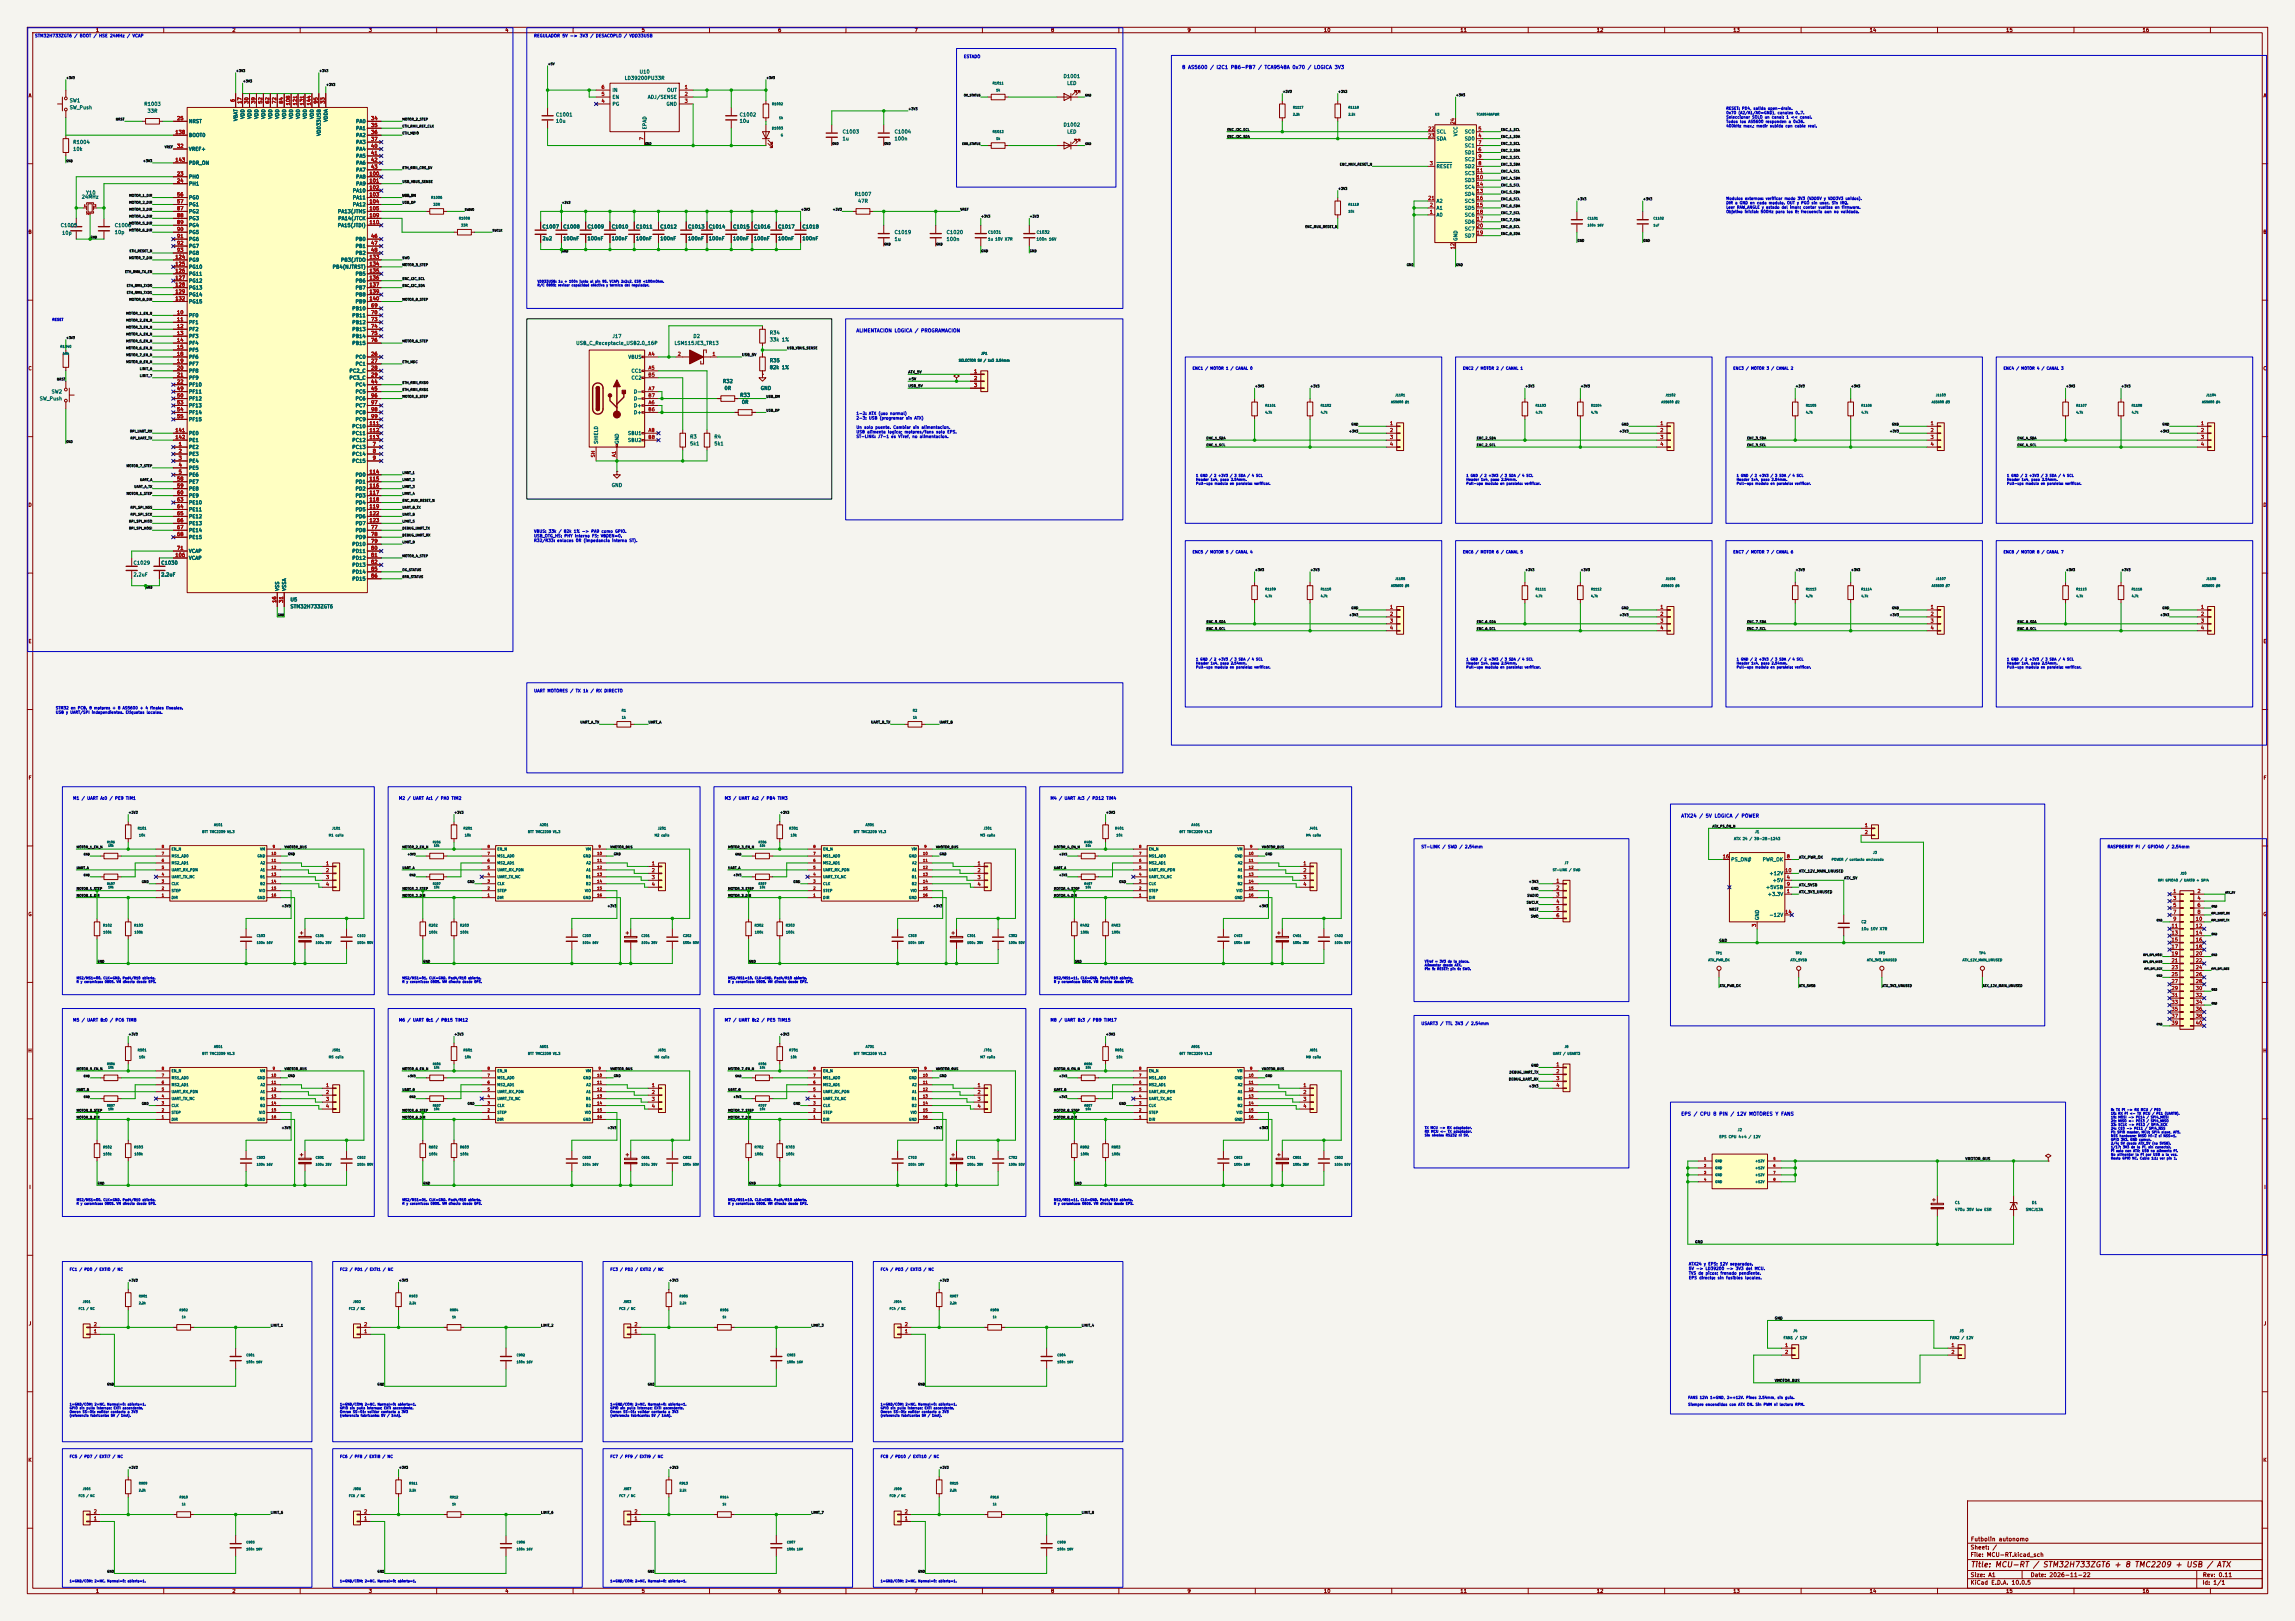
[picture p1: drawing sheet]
<svg xmlns="http://www.w3.org/2000/svg" width="841mm" height="594mm" viewBox="0 0 841 594" stroke-linecap="round" stroke-linejoin="round" font-family="sans-serif">
<defs><g id="words">
<text font-size="2" fill="#840000" x="722" y="574.8">Title: MCU-RT / STM32H733ZGT6 + 8 TMC2209 + USB / ATX</text>
<g font-size="1.5" fill="#840000">
<text x="721.9" y="568.1">Sheet: /</text>
<text x="722" y="565.1">Futbolin autonomo</text>
<text x="721.9" y="570.8">File: MCU-RT.kicad_sch</text>
<text x="721.9" y="581">KiCad E.D.A. 10.0.5</text>
<text x="721.9" y="578.2">Size: A1</text>
<text x="743.9" y="578.2">Date: 2026-11-22</text>
<text x="806.9" y="581">Id: 1/1</text>
<text x="807" y="578.2">Rev: 0.11</text>
</g>
<g font-size="1.3" fill="#840000">
<text x="35" y="12">1</text>
<text x="85" y="12">2</text>
<text x="135" y="12">3</text>
<text x="185" y="12">4</text>
<text x="235" y="12">5</text>
<text x="285" y="12">6</text>
<text x="335" y="12">7</text>
<text x="385" y="12">8</text>
<text x="435" y="12">9</text>
<text x="485" y="12">10</text>
<text x="535" y="12">11</text>
<text x="585" y="12">12</text>
<text x="635" y="12">13</text>
<text x="685" y="12">14</text>
<text x="735" y="12">15</text>
<text x="785" y="12">16</text>
<text x="10.3" y="36">A</text>
<text x="829.3" y="36">A</text>
<text x="10.2" y="86">B</text>
<text x="829.2" y="86">B</text>
<text x="10.2" y="136">C</text>
<text x="829.2" y="136">C</text>
<text x="10.2" y="186">D</text>
<text x="829.2" y="186">D</text>
<text x="10.3" y="236">E</text>
<text x="829.3" y="236">E</text>
<text x="10.3" y="286">F</text>
<text x="829.3" y="286">F</text>
<text x="10.2" y="336">G</text>
<text x="829.2" y="336">G</text>
<text x="10.2" y="386">H</text>
<text x="829.2" y="386">H</text>
<text x="10.6" y="436">I</text>
<text x="829.6" y="436">I</text>
<text x="10.4" y="486">J</text>
<text x="829.4" y="486">J</text>
<text x="10.2" y="536">K</text>
<text x="829.2" y="536">K</text>
<text x="35" y="584">1</text>
<text x="85" y="584">2</text>
<text x="135" y="584">3</text>
<text x="185" y="584">4</text>
<text x="235" y="584">5</text>
<text x="285" y="584">6</text>
<text x="335" y="584">7</text>
<text x="385" y="584">8</text>
<text x="435" y="584">9</text>
<text x="485" y="584">10</text>
<text x="535" y="584">11</text>
<text x="585" y="584">12</text>
<text x="635" y="584">13</text>
<text x="685" y="584">14</text>
<text x="735" y="584">15</text>
<text x="785" y="584">16</text>
</g>
<g font-size="1.3" fill="#006464">
<text x="228.8" y="29.6">LD39200PU33R</text>
<text x="234.2" y="27.3">U10</text>
<text x="389.6" y="28.9">D1001</text>
<text x="224.3" y="34">IN</text>
<text x="244.3" y="34">OUT</text>
<text x="390.9" y="31.4">LED</text>
<text x="25.4" y="37.8">SW1</text>
<text x="25.4" y="40.3">SW_Push</text>
<text x="52.7" y="39.1">R1003</text>
<text x="53.9" y="41.6">33R</text>
<text x="224.3" y="39.1">PG</text>
<text x="224.3" y="36.5">EN</text>
<text x="237.2" y="36.5">ADJ/SENSE</text>
<text x="244.1" y="39.1">GND</text>
<text x="69.1" y="45.4">NRST</text>
<text x="87.3" y="44.5" transform="rotate(-90 87.3 44.5)">VBAT</text>
<text x="89.9" y="43.7" transform="rotate(-90 89.9 43.7)">VDD</text>
<text x="92.4" y="43.7" transform="rotate(-90 92.4 43.7)">VDD</text>
<text x="94.9" y="43.7" transform="rotate(-90 94.9 43.7)">VDD</text>
<text x="97.5" y="43.7" transform="rotate(-90 97.5 43.7)">VDD</text>
<text x="100" y="43.7" transform="rotate(-90 100 43.7)">VDD</text>
<text x="102.6" y="43.7" transform="rotate(-90 102.6 43.7)">VDD</text>
<text x="105.1" y="43.7" transform="rotate(-90 105.1 43.7)">VDD</text>
<text x="107.6" y="43.7" transform="rotate(-90 107.6 43.7)">VDD</text>
<text x="110.2" y="43.7" transform="rotate(-90 110.2 43.7)">VDD</text>
<text x="112.7" y="43.7" transform="rotate(-90 112.7 43.7)">VDD</text>
<text x="115.3" y="43.7" transform="rotate(-90 115.3 43.7)">VDD</text>
<text x="120.3" y="44.8" transform="rotate(-90 120.3 44.8)">VDDA</text>
<text x="130.3" y="45.4">PA0</text>
<text x="130.3" y="48">PA1</text>
<text x="203.6" y="43">C1001</text>
<text x="203.6" y="45.3">10u</text>
<text x="237.2" y="47.5" transform="rotate(-90 237.2 47.5)">EPAD</text>
<text x="270.9" y="43">C1002</text>
<text x="270.9" y="45.3">10u</text>
<text x="389.6" y="46.7">D1002</text>
<text x="26.7" y="53">R1004</text>
<text x="69.1" y="50.5">BOOT0</text>
<text x="117.8" y="50" transform="rotate(-90 117.8 50)">VDD33USB</text>
<text x="130.3" y="50.5">PA2</text>
<text x="130.3" y="53">PA3</text>
<text x="308.6" y="49.2">C1003</text>
<text x="308.6" y="51.8">1u</text>
<text x="327.6" y="49.2">C1004</text>
<text x="327.6" y="51.8">100n</text>
<text x="390.9" y="49.2">LED</text>
<text x="526.3" y="49.2">SCL</text>
<text x="526.3" y="51.8">SDA</text>
<text x="534.4" y="50.1" transform="rotate(-90 534.4 50.1)">VCC</text>
<text x="536.6" y="51.8">SD0</text>
<text x="536.6" y="49.2">SC0</text>
<text x="26.7" y="55.6">10k</text>
<text x="69.1" y="55.6">VREF+</text>
<text x="130.3" y="55.6">PA4</text>
<text x="130.3" y="58.1">PA5</text>
<text x="536.6" y="56.8">SD1</text>
<text x="536.6" y="54.3">SC1</text>
<text x="536.6" y="59.4">SC2</text>
<text x="69.1" y="65.7">PH0</text>
<text x="69.1" y="60.7">PDR_ON</text>
<text x="130.3" y="60.7">PA6</text>
<text x="130.3" y="63.2">PA7</text>
<text x="130.3" y="65.7">PA8</text>
<text x="526.3" y="61.9">RESET</text>
<text x="536.6" y="61.9">SD2</text>
<text x="536.6" y="64.5">SC3</text>
<text x="31.4" y="71.6">Y10</text>
<text x="69.1" y="68.3">PH1</text>
<text x="129.1" y="70.8">PA10</text>
<text x="130.3" y="68.3">PA9</text>
<text x="536.6" y="67">SD3</text>
<text x="536.6" y="69.5">SC4</text>
<text x="29.8" y="73.1">24MHz</text>
<text x="69.1" y="73.4">PG0</text>
<text x="69.1" y="75.9">PG1</text>
<text x="129.1" y="73.4">PA11</text>
<text x="129.1" y="75.9">PA12</text>
<text x="313" y="72.1">R1007</text>
<text x="314.3" y="74.6">47R</text>
<text x="526.3" y="77.2">A1</text>
<text x="526.3" y="74.6">A2</text>
<text x="536.6" y="72.1">SD4</text>
<text x="536.6" y="77.2">SD5</text>
<text x="536.6" y="74.6">SC5</text>
<text x="22.1" y="83.5">C1005</text>
<text x="41.9" y="83.5">C1006</text>
<text x="69.1" y="78.4">PG2</text>
<text x="69.1" y="81">PG3</text>
<text x="69.1" y="83.5">PG4</text>
<text x="123.6" y="83.5">PA15(JTDI)</text>
<text x="123.7" y="78.4">PA13(JTMS</text>
<text x="123.8" y="81">PA14(JTCK</text>
<text x="526.3" y="79.7">A0</text>
<text x="536.6" y="82.2">SD6</text>
<text x="536.6" y="79.7">SC6</text>
<text x="22.6" y="86.3">10p</text>
<text x="41.9" y="86.1">10p</text>
<text x="69.1" y="86.1">PG5</text>
<text x="69.1" y="88.6">PG6</text>
<text x="130.1" y="88.6">PB0</text>
<text x="198.6" y="84">C1007</text>
<text x="198.6" y="88.3">2u2</text>
<text x="206.2" y="84">C1008</text>
<text x="206.2" y="88.3">100nF</text>
<text x="215.1" y="84">C1009</text>
<text x="215.1" y="88.3">100nF</text>
<text x="224" y="84">C1010</text>
<text x="224" y="88.3">100nF</text>
<text x="232.9" y="84">C1011</text>
<text x="232.9" y="88.3">100nF</text>
<text x="241.8" y="84">C1012</text>
<text x="241.8" y="88.3">100nF</text>
<text x="252" y="84">C1013</text>
<text x="252" y="88.3">100nF</text>
<text x="259.6" y="84">C1014</text>
<text x="259.6" y="88.3">100nF</text>
<text x="268.5" y="84">C1015</text>
<text x="268.5" y="88.3">100nF</text>
<text x="276.1" y="84">C1016</text>
<text x="276.1" y="88.3">100nF</text>
<text x="285" y="84">C1017</text>
<text x="285" y="88.3">100nF</text>
<text x="293.9" y="84">C1018</text>
<text x="293.9" y="88.3">100nF</text>
<text x="327.6" y="86.1">C1019</text>
<text x="327.6" y="88.6">1u</text>
<text x="346.7" y="86.1">C1020</text>
<text x="346.7" y="88.6">100n</text>
<text x="534.4" y="88.4" transform="rotate(-90 534.4 88.4)">GND</text>
<text x="536.6" y="87.3">SD7</text>
<text x="536.6" y="84.8">SC7</text>
<text x="69.1" y="91.1">PG7</text>
<text x="69.1" y="93.7">PG8</text>
<text x="130.1" y="91.1">PB1</text>
<text x="130.1" y="93.7">PB2</text>
<text x="69.1" y="96.2">PG9</text>
<text x="69.1" y="98.8">PG10</text>
<text x="69.1" y="101.3">PG11</text>
<text x="121.7" y="98.8">PB4(NJTRST)</text>
<text x="124.8" y="96.2">PB3(JTDO</text>
<text x="130.1" y="101.3">PB5</text>
<text x="69.1" y="103.8">PG12</text>
<text x="69.1" y="106.4">PG13</text>
<text x="130.1" y="103.8">PB6</text>
<text x="130.1" y="106.4">PB7</text>
<text x="69.1" y="108.9">PG14</text>
<text x="69.1" y="111.5">PG15</text>
<text x="128.9" y="114">PB10</text>
<text x="130.1" y="108.9">PB8</text>
<text x="130.1" y="111.5">PB9</text>
<text x="69.1" y="116.5">PF0</text>
<text x="69.1" y="119.1">PF1</text>
<text x="128.9" y="116.5">PB11</text>
<text x="128.9" y="119.1">PB12</text>
<text x="69.1" y="121.6">PF2</text>
<text x="69.1" y="124.2">PF3</text>
<text x="128.9" y="121.6">PB13</text>
<text x="128.9" y="124.2">PB14</text>
<text x="224.2" y="124.2">J17</text>
<text x="253.9" y="124.2">D2</text>
<text x="281.9" y="122.9">R34</text>
<text x="281.9" y="125.4">33k 1%</text>
<text x="69.1" y="126.7">PF4</text>
<text x="69.1" y="129.2">PF5</text>
<text x="69.1" y="131.8">PF6</text>
<text x="128.9" y="126.7">PB15</text>
<text x="130.1" y="131.8">PC0</text>
<text x="211" y="126.7">USB_C_Receptacle_USB2.0_16P</text>
<text x="230.1" y="131.8">VBUS</text>
<text x="247" y="126.7">LSM115JE3_TR13</text>
<text x="69.1" y="134.3">PF7</text>
<text x="69.1" y="136.9">PF8</text>
<text x="127.9" y="136.9">PC2_C</text>
<text x="130.1" y="134.3">PC1</text>
<text x="231.2" y="136.9">CC1</text>
<text x="281.9" y="133">R35</text>
<text x="281.9" y="135.6">82k 1%</text>
<text x="69.1" y="139.4">PF9</text>
<text x="69.1" y="141.9">PF10</text>
<text x="127.9" y="139.4">PC3_C</text>
<text x="130.1" y="141.9">PC4</text>
<text x="231.2" y="139.4">CC2</text>
<text x="264.7" y="140.7">R32</text>
<text x="265.3" y="143.2">0R</text>
<text x="278.6" y="143.2">GND</text>
<text x="14.4" y="147">SW_Push</text>
<text x="18.8" y="144.5">SW2</text>
<text x="69.1" y="144.5">PF11</text>
<text x="69.1" y="147">PF12</text>
<text x="69.1" y="149.6">PF13</text>
<text x="130.1" y="144.5">PC5</text>
<text x="130.1" y="147">PC6</text>
<text x="130.1" y="149.6">PC7</text>
<text x="232.1" y="149.6">D+</text>
<text x="232.1" y="144.5">D-</text>
<text x="232.1" y="147">D-</text>
<text x="271.1" y="145.7">R33</text>
<text x="271.7" y="148.3">0R</text>
<text x="69.1" y="152.1">PF14</text>
<text x="69.1" y="154.6">PF15</text>
<text x="130.1" y="152.1">PC8</text>
<text x="130.1" y="154.6">PC9</text>
<text x="232.1" y="152.1">D+</text>
<text x="69.1" y="159.7">PE0</text>
<text x="128.9" y="157.2">PC10</text>
<text x="128.9" y="159.7">PC11</text>
<text x="230" y="159.7">SBU1</text>
<text x="252.7" y="161">R3</text>
<text x="261.6" y="161">R4</text>
<text x="69.1" y="164.8">PE2</text>
<text x="69.1" y="167.3">PE3</text>
<text x="69.1" y="162.3">PE1</text>
<text x="128.9" y="164.8">PC13</text>
<text x="128.9" y="167.3">PC14</text>
<text x="128.9" y="162.3">PC12</text>
<text x="219.4" y="162.8" transform="rotate(-90 219.4 162.8)">SHIELD</text>
<text x="227" y="162.8" transform="rotate(-90 227 162.8)">GND</text>
<text x="230" y="162.3">SBU2</text>
<text x="252.7" y="163.5">5k1</text>
<text x="261.6" y="163.5">5k1</text>
<text x="69.1" y="169.9">PE4</text>
<text x="69.1" y="172.4">PE5</text>
<text x="128.9" y="169.9">PC15</text>
<text x="69.1" y="175">PE6</text>
<text x="69.1" y="177.5">PE7</text>
<text x="130.1" y="175">PD0</text>
<text x="130.1" y="177.5">PD1</text>
<text x="224" y="178.8">GND</text>
<text x="69.1" y="180">PE8</text>
<text x="69.1" y="182.6">PE9</text>
<text x="69.1" y="185.1">PE10</text>
<text x="130.1" y="180">PD2</text>
<text x="130.1" y="182.6">PD3</text>
<text x="130.1" y="185.1">PD4</text>
<text x="69.1" y="187.7">PE11</text>
<text x="69.1" y="190.2">PE12</text>
<text x="130.1" y="187.7">PD5</text>
<text x="130.1" y="190.2">PD6</text>
<text x="69.1" y="192.7">PE13</text>
<text x="69.1" y="195.3">PE14</text>
<text x="69.1" y="197.8">PE15</text>
<text x="130.1" y="195.3">PD8</text>
<text x="130.1" y="197.8">PD9</text>
<text x="130.1" y="192.7">PD7</text>
<text x="69.1" y="202.9">VCAP</text>
<text x="128.9" y="200.4">PD10</text>
<text x="128.9" y="202.9">PD11</text>
<text x="48.8" y="207.2">C1029</text>
<text x="58.9" y="207.2">C1030</text>
<text x="69.1" y="205.4">VCAP</text>
<text x="128.9" y="205.4">PD12</text>
<text x="128.9" y="208">PD13</text>
<text x="48.8" y="211.5">2.2uF</text>
<text x="58.9" y="211.5">2.2uF</text>
<text x="128.9" y="210.5">PD14</text>
<text x="128.9" y="213.1">PD15</text>
<text x="102.6" y="216.7" transform="rotate(-90 102.6 216.7)">VSS</text>
<text x="105.1" y="216.7" transform="rotate(-90 105.1 216.7)">VSSA</text>
<text x="106.3" y="220.7">U5</text>
<text x="106.3" y="223.2">STM32H733ZGT6</text>
<text x="634.2" y="315.9">PS_ON#</text>
<text x="645.8" y="315.9">PWR_OK</text>
<text x="648.2" y="321">+12V</text>
<text x="649.4" y="323.5">+5V</text>
<text x="647" y="326.1">+5VSB</text>
<text x="647.6" y="328.6">+3.3V</text>
<text x="644.9" y="337.3" transform="rotate(-90 644.9 337.3)">GND</text>
<text x="648.2" y="336.2">-12V</text>
</g>
<g font-size="1.3" fill="#0000c2">
<text x="433" y="25.6">8 AS5600 / I2C1 PB6-PB7 / TCA9548A 0x70 / LOGICA 3V3</text>
<text x="313.7" y="122.1">ALIMENTACION LOGICA / PROGRAMACION</text>
<text x="615.9" y="299.9">ATX24 / 5V LOGICA / POWER</text>
<text x="615.9" y="409.1">EPS / CPU 8 PIN / 12V MOTORES Y FANS</text>
</g>
<g font-size="1.3" fill="#a90000">
<text x="220.2" y="35.4">5</text>
<text x="220.2" y="32.9">6</text>
<text x="250.7" y="32.9">1</text>
<text x="250.7" y="35.4">2</text>
<text x="86.2" y="37.6" transform="rotate(-90 86.2 37.6)">6</text>
<text x="88.8" y="38.2" transform="rotate(-90 88.8 38.2)">17</text>
<text x="91.3" y="38.2" transform="rotate(-90 91.3 38.2)">30</text>
<text x="93.8" y="38.2" transform="rotate(-90 93.8 38.2)">39</text>
<text x="96.4" y="38.2" transform="rotate(-90 96.4 38.2)">52</text>
<text x="98.9" y="38.2" transform="rotate(-90 98.9 38.2)">62</text>
<text x="101.5" y="38.2" transform="rotate(-90 101.5 38.2)">72</text>
<text x="104" y="38.2" transform="rotate(-90 104 38.2)">84</text>
<text x="106.5" y="38.8" transform="rotate(-90 106.5 38.8)">108</text>
<text x="109.1" y="38.8" transform="rotate(-90 109.1 38.8)">121</text>
<text x="111.6" y="38.8" transform="rotate(-90 111.6 38.8)">131</text>
<text x="114.2" y="38.8" transform="rotate(-90 114.2 38.8)">144</text>
<text x="116.7" y="38.2" transform="rotate(-90 116.7 38.2)">95</text>
<text x="119.2" y="38.2" transform="rotate(-90 119.2 38.2)">33</text>
<text x="220.2" y="38">4</text>
<text x="250.7" y="38">3</text>
<text x="64.7" y="44.3">25</text>
<text x="135.8" y="44.3">34</text>
<text x="135.8" y="46.9">35</text>
<text x="533.3" y="45.8" transform="rotate(-90 533.3 45.8)">24</text>
<text x="64.1" y="49.4">138</text>
<text x="135.8" y="49.4">36</text>
<text x="135.8" y="51.9">37</text>
<text x="236.1" y="51.5" transform="rotate(-90 236.1 51.5)">7</text>
<text x="523.2" y="48.1">22</text>
<text x="523.2" y="50.7">23</text>
<text x="541.6" y="50.7">4</text>
<text x="541.6" y="48.1">5</text>
<text x="541.6" y="53.2">7</text>
<text x="64.1" y="59.6">143</text>
<text x="64.7" y="54.5">32</text>
<text x="135.8" y="54.5">40</text>
<text x="135.8" y="57">41</text>
<text x="135.8" y="59.6">42</text>
<text x="541.6" y="55.7">6</text>
<text x="541.6" y="58.3">9</text>
<text x="64.7" y="64.6">23</text>
<text x="135.2" y="64.6">100</text>
<text x="135.8" y="62.1">43</text>
<text x="523.8" y="60.8">3</text>
<text x="541" y="65.9">10</text>
<text x="541" y="63.4">11</text>
<text x="541.6" y="60.8">8</text>
<text x="64.7" y="67.2">24</text>
<text x="135.2" y="67.2">101</text>
<text x="135.2" y="69.7">102</text>
<text x="541" y="71">13</text>
<text x="541" y="68.4">14</text>
<text x="64.7" y="72.3">56</text>
<text x="64.7" y="74.8">57</text>
<text x="64.7" y="77.3">87</text>
<text x="135.2" y="72.3">103</text>
<text x="135.2" y="74.8">104</text>
<text x="135.2" y="77.3">105</text>
<text x="523.2" y="73.5">21</text>
<text x="523.8" y="76.1">2</text>
<text x="541" y="76.1">15</text>
<text x="541" y="73.5">16</text>
<text x="64.7" y="79.9">88</text>
<text x="64.7" y="82.4">89</text>
<text x="135.2" y="79.9">109</text>
<text x="135.2" y="82.4">110</text>
<text x="523.8" y="78.6">1</text>
<text x="541" y="81.1">17</text>
<text x="541" y="78.6">18</text>
<text x="541" y="83.7">20</text>
<text x="64.7" y="85">90</text>
<text x="64.7" y="87.5">91</text>
<text x="135.8" y="87.5">46</text>
<text x="541" y="86.2">19</text>
<text x="64.1" y="95.1">124</text>
<text x="64.7" y="90">92</text>
<text x="64.7" y="92.6">93</text>
<text x="135.2" y="95.1">133</text>
<text x="135.8" y="90">47</text>
<text x="135.8" y="92.6">48</text>
<text x="533.3" y="91.5" transform="rotate(-90 533.3 91.5)">12</text>
<text x="64.1" y="97.7">125</text>
<text x="64.1" y="100.2">126</text>
<text x="135.2" y="97.7">134</text>
<text x="135.2" y="100.2">135</text>
<text x="64.1" y="102.7">127</text>
<text x="64.1" y="105.3">128</text>
<text x="64.1" y="107.8">129</text>
<text x="135.2" y="102.7">136</text>
<text x="135.2" y="105.3">137</text>
<text x="135.2" y="107.8">139</text>
<text x="64.1" y="110.4">132</text>
<text x="135.2" y="110.4">140</text>
<text x="135.8" y="112.9">69</text>
<text x="64.7" y="115.4">10</text>
<text x="64.7" y="118">11</text>
<text x="135.8" y="115.4">70</text>
<text x="135.8" y="118">73</text>
<text x="64.7" y="120.5">12</text>
<text x="64.7" y="123.1">13</text>
<text x="64.7" y="125.6">14</text>
<text x="135.8" y="120.5">74</text>
<text x="135.8" y="123.1">75</text>
<text x="135.8" y="125.6">76</text>
<text x="64.7" y="128.1">15</text>
<text x="64.7" y="130.7">18</text>
<text x="135.8" y="130.7">26</text>
<text x="237.5" y="130.7">A4</text>
<text x="248.2" y="130.7">2</text>
<text x="260.9" y="130.7">1</text>
<text x="64.7" y="133.2">19</text>
<text x="64.7" y="135.8">20</text>
<text x="135.8" y="133.2">27</text>
<text x="135.8" y="135.8">28</text>
<text x="237.5" y="135.8">A5</text>
<text x="356.8" y="137">1</text>
<text x="64.7" y="138.3">21</text>
<text x="64.7" y="140.8">22</text>
<text x="64.7" y="143.4">49</text>
<text x="135.8" y="138.3">29</text>
<text x="135.8" y="140.8">44</text>
<text x="135.8" y="143.4">45</text>
<text x="237.4" y="138.3">B5</text>
<text x="237.5" y="143.4">A7</text>
<text x="356.8" y="139.6">2</text>
<text x="356.8" y="142.1">3</text>
<text x="64.7" y="145.9">50</text>
<text x="64.7" y="148.5">53</text>
<text x="135.8" y="145.9">96</text>
<text x="135.8" y="148.5">97</text>
<text x="237.4" y="145.9">B7</text>
<text x="237.5" y="148.5">A6</text>
<text x="64.7" y="151">54</text>
<text x="64.7" y="153.5">55</text>
<text x="135.8" y="151">98</text>
<text x="135.8" y="153.5">99</text>
<text x="237.4" y="151">B6</text>
<text x="64.1" y="158.6">141</text>
<text x="64.1" y="161.2">142</text>
<text x="135.2" y="156.1">111</text>
<text x="135.2" y="158.6">112</text>
<text x="135.2" y="161.2">113</text>
<text x="237.4" y="161.2">B8</text>
<text x="237.5" y="158.6">A8</text>
<text x="509.2" y="156.1">1</text>
<text x="509.2" y="158.6">2</text>
<text x="509.2" y="161.2">3</text>
<text x="608.2" y="156.1">1</text>
<text x="608.2" y="158.6">2</text>
<text x="608.2" y="161.2">3</text>
<text x="707.3" y="156.1">1</text>
<text x="707.3" y="158.6">2</text>
<text x="707.3" y="161.2">3</text>
<text x="806.4" y="156.1">1</text>
<text x="806.4" y="158.6">2</text>
<text x="806.4" y="161.2">3</text>
<text x="65.3" y="163.7">1</text>
<text x="65.3" y="166.2">2</text>
<text x="136.4" y="163.7">7</text>
<text x="136.4" y="166.2">8</text>
<text x="218.3" y="167.8" transform="rotate(-90 218.3 167.8)">SH</text>
<text x="225.9" y="167.6" transform="rotate(-90 225.9 167.6)">A1</text>
<text x="509.2" y="163.7">4</text>
<text x="608.2" y="163.7">4</text>
<text x="707.3" y="163.7">4</text>
<text x="806.4" y="163.7">4</text>
<text x="65.3" y="168.8">3</text>
<text x="65.3" y="171.3">4</text>
<text x="65.3" y="173.9">5</text>
<text x="135.2" y="173.9">114</text>
<text x="136.4" y="168.8">9</text>
<text x="64.7" y="176.4">58</text>
<text x="64.7" y="178.9">59</text>
<text x="135.2" y="176.4">115</text>
<text x="135.2" y="178.9">116</text>
<text x="64.7" y="181.5">60</text>
<text x="64.7" y="184">63</text>
<text x="135.2" y="181.5">117</text>
<text x="135.2" y="184">118</text>
<text x="64.7" y="186.6">64</text>
<text x="64.7" y="189.1">65</text>
<text x="64.7" y="191.6">66</text>
<text x="135.2" y="186.6">119</text>
<text x="135.2" y="189.1">122</text>
<text x="135.2" y="191.6">123</text>
<text x="64.7" y="194.2">67</text>
<text x="64.7" y="196.7">68</text>
<text x="135.8" y="194.2">77</text>
<text x="135.8" y="196.7">78</text>
<text x="64.7" y="201.8">71</text>
<text x="135.8" y="199.3">79</text>
<text x="135.8" y="201.8">80</text>
<text x="64.1" y="204.3">106</text>
<text x="135.8" y="204.3">81</text>
<text x="135.8" y="206.9">82</text>
<text x="135.8" y="209.4">85</text>
<text x="135.8" y="212">86</text>
<text x="101.5" y="221" transform="rotate(-90 101.5 221)">16</text>
<text x="104" y="221" transform="rotate(-90 104 221)">31</text>
<text x="509.2" y="223.4">1</text>
<text x="509.2" y="225.9">2</text>
<text x="608.2" y="223.4">1</text>
<text x="608.2" y="225.9">2</text>
<text x="707.3" y="223.4">1</text>
<text x="707.3" y="225.9">2</text>
<text x="806.4" y="223.4">1</text>
<text x="806.4" y="225.9">2</text>
<text x="509.2" y="228.5">3</text>
<text x="509.2" y="231">4</text>
<text x="608.2" y="228.5">3</text>
<text x="608.2" y="231">4</text>
<text x="707.3" y="228.5">3</text>
<text x="707.3" y="231">4</text>
<text x="806.4" y="228.5">3</text>
<text x="806.4" y="231">4</text>
<text x="683.2" y="303.4">1</text>
<text x="683.2" y="305.9">2</text>
<text x="119.3" y="317.4">1</text>
<text x="238.7" y="317.4">1</text>
<text x="358" y="317.4">1</text>
<text x="477.4" y="317.4">1</text>
<text x="631.1" y="314.8">16</text>
<text x="654.6" y="314.8">8</text>
<text x="119.3" y="319.9">2</text>
<text x="119.3" y="322.4">3</text>
<text x="238.7" y="319.9">2</text>
<text x="238.7" y="322.4">3</text>
<text x="358" y="319.9">2</text>
<text x="358" y="322.4">3</text>
<text x="477.4" y="319.9">2</text>
<text x="477.4" y="322.4">3</text>
<text x="570.1" y="323.7">1</text>
<text x="654" y="319.9">10</text>
<text x="654.6" y="322.4">4</text>
<text x="119.3" y="325">4</text>
<text x="238.7" y="325">4</text>
<text x="358" y="325">4</text>
<text x="477.4" y="325">4</text>
<text x="570.1" y="326.3">2</text>
<text x="570.1" y="328.8">3</text>
<text x="654.6" y="327.5">1</text>
<text x="654.6" y="325">9</text>
<text x="796.2" y="327.5">1</text>
<text x="805.1" y="327.5">2</text>
<text x="570.1" y="331.3">4</text>
<text x="570.1" y="333.9">5</text>
<text x="654" y="335.1">14</text>
<text x="796.2" y="330.1">3</text>
<text x="796.2" y="332.6">5</text>
<text x="796.2" y="335.1">7</text>
<text x="805.1" y="330.1">4</text>
<text x="805.1" y="332.6">6</text>
<text x="805.1" y="335.1">8</text>
<text x="570.1" y="336.4">6</text>
<text x="643.8" y="339.8" transform="rotate(-90 643.8 339.8)">3</text>
<text x="795.6" y="340.2">11</text>
<text x="796.2" y="337.7">9</text>
<text x="804.5" y="337.7">10</text>
<text x="804.5" y="340.2">12</text>
<text x="795.6" y="342.8">13</text>
<text x="795.6" y="345.3">15</text>
<text x="795.6" y="347.8">17</text>
<text x="804.5" y="342.8">14</text>
<text x="804.5" y="345.3">16</text>
<text x="804.5" y="347.8">18</text>
<text x="795.6" y="350.4">19</text>
<text x="795.6" y="352.9">21</text>
<text x="804.5" y="350.4">20</text>
<text x="804.5" y="352.9">22</text>
<text x="795.6" y="355.5">23</text>
<text x="795.6" y="358">25</text>
<text x="804.5" y="355.5">24</text>
<text x="804.5" y="358">26</text>
<text x="795.6" y="360.5">27</text>
<text x="795.6" y="363.1">29</text>
<text x="795.6" y="365.6">31</text>
<text x="804.5" y="360.5">28</text>
<text x="804.5" y="363.1">30</text>
<text x="804.5" y="365.6">32</text>
<text x="795.6" y="368.2">33</text>
<text x="795.6" y="370.7">35</text>
<text x="804.5" y="368.2">34</text>
<text x="804.5" y="370.7">36</text>
<text x="795.6" y="373.2">37</text>
<text x="795.6" y="375.8">39</text>
<text x="804.5" y="373.2">38</text>
<text x="804.5" y="375.8">40</text>
<text x="570.1" y="391">1</text>
<text x="570.1" y="393.6">2</text>
<text x="119.3" y="398.6">1</text>
<text x="119.3" y="401.2">2</text>
<text x="238.7" y="398.6">1</text>
<text x="238.7" y="401.2">2</text>
<text x="358" y="398.6">1</text>
<text x="358" y="401.2">2</text>
<text x="477.4" y="398.6">1</text>
<text x="477.4" y="401.2">2</text>
<text x="570.1" y="396.1">3</text>
<text x="570.1" y="398.6">4</text>
<text x="119.3" y="403.7">3</text>
<text x="119.3" y="406.3">4</text>
<text x="238.7" y="403.7">3</text>
<text x="238.7" y="406.3">4</text>
<text x="358" y="403.7">3</text>
<text x="358" y="406.3">4</text>
<text x="477.4" y="403.7">3</text>
<text x="477.4" y="406.3">4</text>
<text x="34.2" y="488.8">1</text>
<text x="34.2" y="486.3">2</text>
<text x="133.3" y="488.8">1</text>
<text x="133.3" y="486.3">2</text>
<text x="232.3" y="488.8">1</text>
<text x="232.3" y="486.3">2</text>
<text x="331.4" y="488.8">1</text>
<text x="331.4" y="486.3">2</text>
<text x="654" y="493.9">1</text>
<text x="654" y="496.4">2</text>
<text x="714.9" y="493.9">1</text>
<text x="714.9" y="496.4">2</text>
<text x="34.2" y="557.4">1</text>
<text x="34.2" y="554.9">2</text>
<text x="133.3" y="557.4">1</text>
<text x="133.3" y="554.9">2</text>
<text x="232.3" y="557.4">1</text>
<text x="232.3" y="554.9">2</text>
<text x="331.4" y="557.4">1</text>
<text x="331.4" y="554.9">2</text>
</g>
<g font-size="1.1" fill="#0000c2">
<text x="12.7" y="13.9">STM32H733ZGT6 / BOOT / HSE 24MHz / VCAP</text>
<text x="195.6" y="13.9">REGULADOR 5V -&gt; 3V3 / DESACOPLO / VDD33USB</text>
<text x="353.1" y="21.5">ESTADO</text>
<text x="313.7" y="152.3">1-2: ATX (uso normal)</text>
<text x="313.7" y="154">2-3: USB (programar sin ATX)</text>
<text x="313.7" y="157.4">Un solo puente. Cambiar sin alimentacion.</text>
<text x="313.7" y="159.1">USB alimenta logica; motores/fans solo EPS.</text>
<text x="313.7" y="160.7">ST-LINK: J7-1 es VTref, no alimentacion.</text>
<text x="195.6" y="195.5">VBUS: 33k / 82k 1% -&gt; PA9 como GPIO.</text>
<text x="195.6" y="197.2">USB_OTG_HS: PHY interno FS; VBDEN=0.</text>
<text x="195.6" y="198.8">R32/R33: enlaces 0R (impedancia interna ST).</text>
<text x="195.6" y="254">UART MOTORES / TX 1k / RX DIRECTO</text>
<text x="26.7" y="293.3">M1 / UART A:0 / PE9 TIM1</text>
<text x="146" y="293.3">M2 / UART A:1 / PA0 TIM2</text>
<text x="265.4" y="293.3">M3 / UART A:2 / PB4 TIM3</text>
<text x="384.8" y="293.3">M4 / UART A:3 / PD12 TIM4</text>
<text x="520.7" y="311.1">ST-LINK / SWD / 2.54mm</text>
<text x="772.2" y="311.1">RASPBERRY PI / GPIO40 / 2.54mm</text>
<text x="26.7" y="374.6">M5 / UART B:0 / PC6 TIM8</text>
<text x="146" y="374.6">M6 / UART B:1 / PB15 TIM12</text>
<text x="265.4" y="374.6">M7 / UART B:2 / PE5 TIM15</text>
<text x="384.8" y="374.6">M8 / UART B:3 / PB9 TIM17</text>
<text x="520.7" y="375.9">USART3 / TTL 3V3 / 2.54mm</text>
<text x="618.7" y="463.9">ATX24 y EPS: 12V separados.</text>
<text x="618.7" y="465.6">5V -&gt; LD39200 -&gt; 3V3 del MCU.</text>
<text x="618.7" y="467.3">TVS de picos; frenado pendiente.</text>
<text x="618.7" y="469">EPS directo: sin fusibles locales.</text>
</g>
<g font-size="1" fill="#0000c2">
<text x="632.5" y="40.5">RESET: PD4, salida open-drain.</text>
<text x="632.5" y="42.1">0x70 (A2/A1/A0=GND), canales 0..7.</text>
<text x="632.5" y="43.7">Seleccionar SOLO un canal: 1 &lt;&lt; canal.</text>
<text x="632.5" y="45.3">Todos los AS5600 responden a 0x36.</text>
<text x="632.5" y="46.9">400kHz max.; medir subida con cable real.</text>
<text x="632.5" y="73.5">Modulos externos: verificar modo 3V3 (VDD5V y VDD3V3 unidos).</text>
<text x="632.5" y="75.1">DIR a GND en cada modulo. OUT y PGO sin usar. Sin IRQ.</text>
<text x="632.5" y="76.7">Leer RAW_ANGLE y estado del iman; contar vueltas en firmware.</text>
<text x="632.5" y="78.3">Objetivo inicial: 500Hz para los 8; frecuencia aun no validada.</text>
<text x="436.9" y="135.7">ENC1 / MOTOR 1 / CANAL 0</text>
<text x="535.9" y="135.7">ENC2 / MOTOR 2 / CANAL 1</text>
<text x="635" y="135.7">ENC3 / MOTOR 3 / CANAL 2</text>
<text x="734.1" y="135.7">ENC4 / MOTOR 4 / CANAL 3</text>
<text x="436.9" y="203">ENC5 / MOTOR 5 / CANAL 4</text>
<text x="535.9" y="203">ENC6 / MOTOR 6 / CANAL 5</text>
<text x="635" y="203">ENC7 / MOTOR 7 / CANAL 6</text>
<text x="734.1" y="203">ENC8 / MOTOR 8 / CANAL 7</text>
<text x="20.3" y="260.2">STM32 en PCB. 8 motores + 8 AS5600 + 4 finales lineales.</text>
<text x="20.3" y="261.8">USB y UART/SPI independientes. Etiquetas locales.</text>
<text x="25.4" y="465.9">FC1 / PD0 / EXTI0 / NC</text>
<text x="124.5" y="465.9">FC2 / PD1 / EXTI1 / NC</text>
<text x="223.5" y="465.9">FC3 / PD2 / EXTI2 / NC</text>
<text x="322.6" y="465.9">FC4 / PD3 / EXTI3 / NC</text>
<text x="618.5" y="515.4">Siempre encendidos con ATX ON. Sin PWM ni lectura RPM.</text>
<text x="618.5" y="512.8">FANS 12V: 1=GND, 2=+12V. Pines 2.54mm, sin guia.</text>
<text x="25.4" y="534.5">FC5 / PD7 / EXTI7 / NC</text>
<text x="124.5" y="534.5">FC6 / PF8 / EXTI8 / NC</text>
<text x="223.5" y="534.5">FC7 / PF9 / EXTI9 / NC</text>
<text x="322.6" y="534.5">FC8 / PD10 / EXTI10 / NC</text>
</g>
<g font-size="1" fill="#006464">
<text x="361.9" y="85.8">C1031</text>
<text x="361.9" y="88.4">1u 10V X7R</text>
<text x="379.7" y="85.8">C1032</text>
<text x="379.7" y="88.4">100n 16V</text>
<text x="643" y="305.5">J1</text>
<text x="62.7" y="311.9">EN_N</text>
<text x="95.2" y="311.9">VM</text>
<text x="182.1" y="311.9">EN_N</text>
<text x="214.6" y="311.9">VM</text>
<text x="301.5" y="311.9">EN_N</text>
<text x="333.9" y="311.9">VM</text>
<text x="420.9" y="311.9">EN_N</text>
<text x="453.3" y="311.9">VM</text>
<text x="635.3" y="308.1">ATX 24 / 39-28-1243</text>
<text x="62.7" y="316.9">MS2_AD1</text>
<text x="62.7" y="314.4">MS1_AD0</text>
<text x="94.2" y="314.4">GND</text>
<text x="95.4" y="316.9">A2</text>
<text x="182.1" y="316.9">MS2_AD1</text>
<text x="182.1" y="314.4">MS1_AD0</text>
<text x="213.6" y="314.4">GND</text>
<text x="214.7" y="316.9">A2</text>
<text x="301.5" y="316.9">MS2_AD1</text>
<text x="301.5" y="314.4">MS1_AD0</text>
<text x="333" y="314.4">GND</text>
<text x="334.1" y="316.9">A2</text>
<text x="420.9" y="316.9">MS2_AD1</text>
<text x="420.9" y="314.4">MS1_AD0</text>
<text x="452.3" y="314.4">GND</text>
<text x="453.5" y="316.9">A2</text>
<text x="62.7" y="322">UART_TX_NC</text>
<text x="62.7" y="319.5">UART_RX_PDN</text>
<text x="95.2" y="322">B1</text>
<text x="95.4" y="319.5">A1</text>
<text x="182.1" y="322">UART_TX_NC</text>
<text x="182.1" y="319.5">UART_RX_PDN</text>
<text x="214.6" y="322">B1</text>
<text x="214.7" y="319.5">A1</text>
<text x="301.5" y="322">UART_TX_NC</text>
<text x="301.5" y="319.5">UART_RX_PDN</text>
<text x="334" y="322">B1</text>
<text x="334.1" y="319.5">A1</text>
<text x="420.9" y="322">UART_TX_NC</text>
<text x="420.9" y="319.5">UART_RX_PDN</text>
<text x="453.4" y="322">B1</text>
<text x="453.5" y="319.5">A1</text>
<text x="62.7" y="329.6">DIR</text>
<text x="62.7" y="327.1">STEP</text>
<text x="62.7" y="324.6">CLK</text>
<text x="94.2" y="329.6">GND</text>
<text x="94.8" y="327.1">VIO</text>
<text x="95.2" y="324.6">B2</text>
<text x="182.1" y="329.6">DIR</text>
<text x="182.1" y="327.1">STEP</text>
<text x="182.1" y="324.6">CLK</text>
<text x="213.6" y="329.6">GND</text>
<text x="214.2" y="327.1">VIO</text>
<text x="214.6" y="324.6">B2</text>
<text x="301.5" y="329.6">DIR</text>
<text x="301.5" y="327.1">STEP</text>
<text x="301.5" y="324.6">CLK</text>
<text x="333" y="329.6">GND</text>
<text x="333.6" y="327.1">VIO</text>
<text x="334" y="324.6">B2</text>
<text x="420.9" y="329.6">DIR</text>
<text x="420.9" y="327.1">STEP</text>
<text x="420.9" y="324.6">CLK</text>
<text x="452.3" y="329.6">GND</text>
<text x="453" y="327.1">VIO</text>
<text x="453.4" y="324.6">B2</text>
<text x="682" y="338.5">C2</text>
<text x="682" y="341.1">10u 10V X7R</text>
<text x="62.7" y="395.7">MS1_AD0</text>
<text x="62.7" y="393.1">EN_N</text>
<text x="94.2" y="395.7">GND</text>
<text x="95.2" y="393.1">VM</text>
<text x="182.1" y="395.7">MS1_AD0</text>
<text x="182.1" y="393.1">EN_N</text>
<text x="213.6" y="395.7">GND</text>
<text x="214.6" y="393.1">VM</text>
<text x="301.5" y="395.7">MS1_AD0</text>
<text x="301.5" y="393.1">EN_N</text>
<text x="333" y="395.7">GND</text>
<text x="333.9" y="393.1">VM</text>
<text x="420.9" y="395.7">MS1_AD0</text>
<text x="420.9" y="393.1">EN_N</text>
<text x="452.3" y="395.7">GND</text>
<text x="453.3" y="393.1">VM</text>
<text x="62.7" y="400.8">UART_RX_PDN</text>
<text x="62.7" y="398.2">MS2_AD1</text>
<text x="95.4" y="398.2">A2</text>
<text x="95.4" y="400.8">A1</text>
<text x="182.1" y="400.8">UART_RX_PDN</text>
<text x="182.1" y="398.2">MS2_AD1</text>
<text x="214.7" y="398.2">A2</text>
<text x="214.7" y="400.8">A1</text>
<text x="301.5" y="400.8">UART_RX_PDN</text>
<text x="301.5" y="398.2">MS2_AD1</text>
<text x="334.1" y="398.2">A2</text>
<text x="334.1" y="400.8">A1</text>
<text x="420.9" y="400.8">UART_RX_PDN</text>
<text x="420.9" y="398.2">MS2_AD1</text>
<text x="453.5" y="398.2">A2</text>
<text x="453.5" y="400.8">A1</text>
<text x="62.7" y="405.8">CLK</text>
<text x="62.7" y="403.3">UART_TX_NC</text>
<text x="95.2" y="403.3">B1</text>
<text x="95.2" y="405.8">B2</text>
<text x="182.1" y="405.8">CLK</text>
<text x="182.1" y="403.3">UART_TX_NC</text>
<text x="214.6" y="403.3">B1</text>
<text x="214.6" y="405.8">B2</text>
<text x="301.5" y="405.8">CLK</text>
<text x="301.5" y="403.3">UART_TX_NC</text>
<text x="334" y="403.3">B1</text>
<text x="334" y="405.8">B2</text>
<text x="420.9" y="405.8">CLK</text>
<text x="420.9" y="403.3">UART_TX_NC</text>
<text x="453.4" y="403.3">B1</text>
<text x="453.4" y="405.8">B2</text>
<text x="62.7" y="410.9">DIR</text>
<text x="62.7" y="408.4">STEP</text>
<text x="94.2" y="410.9">GND</text>
<text x="94.8" y="408.4">VIO</text>
<text x="182.1" y="410.9">DIR</text>
<text x="182.1" y="408.4">STEP</text>
<text x="213.6" y="410.9">GND</text>
<text x="214.2" y="408.4">VIO</text>
<text x="301.5" y="410.9">DIR</text>
<text x="301.5" y="408.4">STEP</text>
<text x="333" y="410.9">GND</text>
<text x="333.6" y="408.4">VIO</text>
<text x="420.9" y="410.9">DIR</text>
<text x="420.9" y="408.4">STEP</text>
<text x="452.3" y="410.9">GND</text>
<text x="453" y="408.4">VIO</text>
<text x="629.9" y="417.3">EPS CPU 4+4 / 12V</text>
<text x="636.6" y="414.7">J2</text>
<text x="716.3" y="441.4">C1</text>
<text x="716.3" y="443.9">470u 35V low ESR</text>
<text x="742.3" y="443.9">SMCJ13A</text>
<text x="744.5" y="441.4">D1</text>
<text x="653.5" y="490.9">FAN1 / 12V</text>
<text x="657" y="488.4">J4</text>
<text x="714.4" y="490.9">FAN2 / 12V</text>
<text x="717.9" y="488.4">J5</text>
</g>
<g font-size="1" fill="#0f0f0f">
<text x="271.8" y="130.7">USB_5V</text>
<text x="332.7" y="137.1">ATX_5V</text>
<text x="332.7" y="139.6">+5V</text>
<text x="332.7" y="142.1">USB_5V</text>
<text x="659.1" y="314.9">ATX_PWR_OK</text>
<text x="659.1" y="319.9">ATX_12V_MAIN_UNUSED</text>
<text x="675.6" y="322.5">ATX_5V</text>
<text x="659.1" y="327.6">ATX_3V3_UNUSED</text>
<text x="659.1" y="325">ATX_5VSB</text>
<text x="629.9" y="345.3">GND</text>
<text x="720.1" y="425.4">VMOTOR_BUS</text>
<text x="621" y="455.8">GND</text>
<text x="650.2" y="483.8">GND</text>
<text x="650.2" y="506.6">VMOTOR_BUS</text>
</g>
<g font-size="1" fill="#a90000">
<text x="59.1" y="311">8</text>
<text x="99.8" y="311">9</text>
<text x="178.5" y="311">8</text>
<text x="219.2" y="311">9</text>
<text x="297.9" y="311">8</text>
<text x="338.5" y="311">9</text>
<text x="417.3" y="311">8</text>
<text x="457.9" y="311">9</text>
<text x="59.1" y="316">6</text>
<text x="59.1" y="313.5">7</text>
<text x="99.3" y="313.5">10</text>
<text x="99.3" y="316">11</text>
<text x="178.5" y="316">6</text>
<text x="178.5" y="313.5">7</text>
<text x="218.7" y="313.5">10</text>
<text x="218.7" y="316">11</text>
<text x="297.9" y="316">6</text>
<text x="297.9" y="313.5">7</text>
<text x="338.1" y="313.5">10</text>
<text x="338.1" y="316">11</text>
<text x="417.3" y="316">6</text>
<text x="417.3" y="313.5">7</text>
<text x="457.5" y="313.5">10</text>
<text x="457.5" y="316">11</text>
<text x="59.1" y="323.7">3</text>
<text x="59.1" y="321.1">4</text>
<text x="59.1" y="318.6">5</text>
<text x="99.3" y="318.6">12</text>
<text x="99.3" y="321.1">13</text>
<text x="99.3" y="323.7">14</text>
<text x="178.5" y="323.7">3</text>
<text x="178.5" y="321.1">4</text>
<text x="178.5" y="318.6">5</text>
<text x="218.7" y="318.6">12</text>
<text x="218.7" y="321.1">13</text>
<text x="218.7" y="323.7">14</text>
<text x="297.9" y="323.7">3</text>
<text x="297.9" y="321.1">4</text>
<text x="297.9" y="318.6">5</text>
<text x="338.1" y="318.6">12</text>
<text x="338.1" y="321.1">13</text>
<text x="338.1" y="323.7">14</text>
<text x="417.3" y="323.7">3</text>
<text x="417.3" y="321.1">4</text>
<text x="417.3" y="318.6">5</text>
<text x="457.5" y="318.6">12</text>
<text x="457.5" y="321.1">13</text>
<text x="457.5" y="323.7">14</text>
<text x="59.1" y="328.7">1</text>
<text x="59.1" y="326.2">2</text>
<text x="99.3" y="326.2">15</text>
<text x="99.3" y="328.7">16</text>
<text x="178.5" y="328.7">1</text>
<text x="178.5" y="326.2">2</text>
<text x="218.7" y="326.2">15</text>
<text x="218.7" y="328.7">16</text>
<text x="297.9" y="328.7">1</text>
<text x="297.9" y="326.2">2</text>
<text x="338.1" y="326.2">15</text>
<text x="338.1" y="328.7">16</text>
<text x="417.3" y="328.7">1</text>
<text x="417.3" y="326.2">2</text>
<text x="457.5" y="326.2">15</text>
<text x="457.5" y="328.7">16</text>
<text x="59.1" y="394.8">7</text>
<text x="59.1" y="392.2">8</text>
<text x="99.3" y="394.8">10</text>
<text x="99.8" y="392.2">9</text>
<text x="178.5" y="394.8">7</text>
<text x="178.5" y="392.2">8</text>
<text x="218.7" y="394.8">10</text>
<text x="219.2" y="392.2">9</text>
<text x="297.9" y="394.8">7</text>
<text x="297.9" y="392.2">8</text>
<text x="338.1" y="394.8">10</text>
<text x="338.5" y="392.2">9</text>
<text x="417.3" y="394.8">7</text>
<text x="417.3" y="392.2">8</text>
<text x="457.5" y="394.8">10</text>
<text x="457.9" y="392.2">9</text>
<text x="59.1" y="399.9">5</text>
<text x="59.1" y="397.3">6</text>
<text x="99.3" y="397.3">11</text>
<text x="99.3" y="399.9">12</text>
<text x="178.5" y="399.9">5</text>
<text x="178.5" y="397.3">6</text>
<text x="218.7" y="397.3">11</text>
<text x="218.7" y="399.9">12</text>
<text x="297.9" y="399.9">5</text>
<text x="297.9" y="397.3">6</text>
<text x="338.1" y="397.3">11</text>
<text x="338.1" y="399.9">12</text>
<text x="417.3" y="399.9">5</text>
<text x="417.3" y="397.3">6</text>
<text x="457.5" y="397.3">11</text>
<text x="457.5" y="399.9">12</text>
<text x="59.1" y="407.5">2</text>
<text x="59.1" y="404.9">3</text>
<text x="59.1" y="402.4">4</text>
<text x="99.3" y="402.4">13</text>
<text x="99.3" y="404.9">14</text>
<text x="99.3" y="407.5">15</text>
<text x="178.5" y="407.5">2</text>
<text x="178.5" y="404.9">3</text>
<text x="178.5" y="402.4">4</text>
<text x="218.7" y="402.4">13</text>
<text x="218.7" y="404.9">14</text>
<text x="218.7" y="407.5">15</text>
<text x="297.9" y="407.5">2</text>
<text x="297.9" y="404.9">3</text>
<text x="297.9" y="402.4">4</text>
<text x="338.1" y="402.4">13</text>
<text x="338.1" y="404.9">14</text>
<text x="338.1" y="407.5">15</text>
<text x="417.3" y="407.5">2</text>
<text x="417.3" y="404.9">3</text>
<text x="417.3" y="402.4">4</text>
<text x="457.5" y="402.4">13</text>
<text x="457.5" y="404.9">14</text>
<text x="457.5" y="407.5">15</text>
<text x="59.1" y="410">1</text>
<text x="99.3" y="410">16</text>
<text x="178.5" y="410">1</text>
<text x="218.7" y="410">16</text>
<text x="297.9" y="410">1</text>
<text x="338.1" y="410">16</text>
<text x="417.3" y="410">1</text>
<text x="457.5" y="410">16</text>
</g>
<g font-size=".9" fill="#0f0f0f">
<text x="86.4" y="26.6">+3V3</text>
<text x="116.9" y="26.6">+3V3</text>
<text x="88.9" y="30.4">+3V3</text>
<text x="119.4" y="31.7">+3V3</text>
<text x="469.9" y="34.2">+3V3</text>
<text x="490.2" y="34.2">+3V3</text>
<text x="533.4" y="35.5">+3V3</text>
<text x="332.8" y="40.6">+3V3</text>
<text x="42.3" y="44.4">NRST</text>
<text x="147.3" y="44.4">MOTOR_2_STEP</text>
<text x="147.3" y="46.9">ETH_RMII_REF_CLK</text>
<text x="147.3" y="49.4">ETH_MDIO</text>
<text x="449.6" y="50.7">ENC_I2C_SDA</text>
<text x="449.6" y="48.2">ENC_I2C_SCL</text>
<text x="549.9" y="53.3">ENC_2_SCL</text>
<text x="549.9" y="50.7">ENC_1_SDA</text>
<text x="549.9" y="48.2">ENC_1_SCL</text>
<text x="52.3" y="59.6">+3V3</text>
<text x="60.2" y="54.5">VREF</text>
<text x="549.9" y="55.8">ENC_2_SDA</text>
<text x="549.9" y="58.3">ENC_3_SCL</text>
<text x="147.3" y="62.1">ETH_RMII_CRS_DV</text>
<text x="490.9" y="60.9">ENC_MUX_RESET_N</text>
<text x="549.9" y="63.4">ENC_4_SCL</text>
<text x="549.9" y="60.9">ENC_3_SDA</text>
<text x="549.9" y="66">ENC_4_SDA</text>
<text x="147.3" y="67.2">USB_VBUS_SENSE</text>
<text x="490.2" y="69.8">+3V3</text>
<text x="549.9" y="68.5">ENC_5_SCL</text>
<text x="549.9" y="71">ENC_5_SDA</text>
<text x="47.2" y="72.3">MOTOR_1_DIR</text>
<text x="47.2" y="74.8">MOTOR_2_DIR</text>
<text x="47.2" y="77.4">MOTOR_3_DIR</text>
<text x="147.3" y="72.3">USB_DM</text>
<text x="147.3" y="74.8">USB_DP</text>
<text x="293.4" y="77.4">+3V3</text>
<text x="305" y="77.4">+3V3</text>
<text x="351.8" y="77.4">VREF</text>
<text x="549.9" y="76.1">ENC_6_SDA</text>
<text x="549.9" y="73.6">ENC_6_SCL</text>
<text x="577.9" y="73.6">+3V3</text>
<text x="602" y="73.6">+3V3</text>
<text x="47.2" y="79.9">MOTOR_4_DIR</text>
<text x="47.2" y="82.5">MOTOR_5_DIR</text>
<text x="359.4" y="79.9">+3V3</text>
<text x="377.2" y="79.9">+3V3</text>
<text x="478.2" y="83.7">ENC_MUX_RESET_N</text>
<text x="549.9" y="81.2">ENC_7_SDA</text>
<text x="549.9" y="83.7">ENC_8_SCL</text>
<text x="549.9" y="78.7">ENC_7_SCL</text>
<text x="47.2" y="85">MOTOR_6_DIR</text>
<text x="549.9" y="86.3">ENC_8_SDA</text>
<text x="577.9" y="88.8">GND</text>
<text x="602" y="88.8">GND</text>
<text x="47.2" y="95.2">MOTOR_7_DIR</text>
<text x="47.4" y="92.6">ETH_RESET_N</text>
<text x="147.3" y="95.2">SWO</text>
<text x="359.4" y="92.6">GND</text>
<text x="377.2" y="92.6">GND</text>
<text x="45.7" y="100.2">ETH_RMII_TX_EN</text>
<text x="147.3" y="97.7">MOTOR_3_STEP</text>
<text x="515.4" y="97.7">GND</text>
<text x="533.4" y="97.7">GND</text>
<text x="46.3" y="107.9">ETH_RMII_TXD1</text>
<text x="46.3" y="105.3">ETH_RMII_TXD0</text>
<text x="147.3" y="102.8">ENC_I2C_SCL</text>
<text x="147.3" y="105.3">ENC_I2C_SDA</text>
<text x="47.2" y="110.4">MOTOR_8_DIR</text>
<text x="147.3" y="110.4">MOTOR_8_STEP</text>
<text x="46.1" y="118">MOTOR_2_EN_N</text>
<text x="46.1" y="115.5">MOTOR_1_EN_N</text>
<text x="46.1" y="120.6">MOTOR_3_EN_N</text>
<text x="46.1" y="125.6">MOTOR_5_EN_N</text>
<text x="46.1" y="123.1">MOTOR_4_EN_N</text>
<text x="147.3" y="125.6">MOTOR_6_STEP</text>
<text x="46.1" y="130.7">MOTOR_7_EN_N</text>
<text x="46.1" y="128.2">MOTOR_6_EN_N</text>
<text x="288.3" y="128.2">USB_VBUS_SENSE</text>
<text x="46.1" y="133.3">MOTOR_8_EN_N</text>
<text x="51.1" y="135.8">LIMIT_6</text>
<text x="147.3" y="133.3">ETH_MDC</text>
<text x="20.7" y="139.6">NRST</text>
<text x="51.1" y="138.3">LIMIT_7</text>
<text x="147.3" y="143.4">ETH_RMII_RXD1</text>
<text x="147.3" y="140.9">ETH_RMII_RXD0</text>
<text x="459.8" y="142.2">+3V3</text>
<text x="480.1" y="142.2">+3V3</text>
<text x="558.8" y="142.2">+3V3</text>
<text x="579.1" y="142.2">+3V3</text>
<text x="657.9" y="142.2">+3V3</text>
<text x="678.2" y="142.2">+3V3</text>
<text x="756.9" y="142.2">+3V3</text>
<text x="777.3" y="142.2">+3V3</text>
<text x="147.3" y="146">MOTOR_5_STEP</text>
<text x="280.7" y="146">USB_DM</text>
<text x="280.7" y="151">USB_DP</text>
<text x="47.5" y="158.7">RPI_UART_RX</text>
<text x="47.7" y="161.2">RPI_UART_TX</text>
<text x="442" y="161.2">ENC_1_SDA</text>
<text x="494.3" y="158.7">+3V3</text>
<text x="495.1" y="156.1">GND</text>
<text x="541" y="161.2">ENC_2_SDA</text>
<text x="593.3" y="158.7">+3V3</text>
<text x="594.1" y="156.1">GND</text>
<text x="640.1" y="161.2">ENC_3_SDA</text>
<text x="692.4" y="158.7">+3V3</text>
<text x="693.2" y="156.1">GND</text>
<text x="739.2" y="161.2">ENC_4_SDA</text>
<text x="791.4" y="158.7">+3V3</text>
<text x="792.2" y="156.1">GND</text>
<text x="442" y="163.7">ENC_1_SCL</text>
<text x="541" y="163.7">ENC_2_SCL</text>
<text x="640.1" y="163.7">ENC_3_SCL</text>
<text x="739.2" y="163.7">ENC_4_SCL</text>
<text x="46.3" y="171.4">MOTOR_7_STEP</text>
<text x="147.3" y="173.9">LIMIT_1</text>
<text x="49.1" y="179">UART_A_TX</text>
<text x="51.2" y="176.4">UART_A</text>
<text x="147.3" y="176.4">LIMIT_2</text>
<text x="147.3" y="179">LIMIT_3</text>
<text x="46.3" y="181.5">MOTOR_1_STEP</text>
<text x="147.3" y="184.1">ENC_MUX_RESET_N</text>
<text x="147.3" y="181.5">LIMIT_4</text>
<text x="47.2" y="191.7">RPI_SPI_MISO</text>
<text x="47.7" y="186.6">RPI_SPI_NSS</text>
<text x="47.7" y="189.1">RPI_SPI_SCK</text>
<text x="147.3" y="191.7">LIMIT_5</text>
<text x="147.3" y="189.1">UART_B</text>
<text x="147.3" y="186.6">UART_B_TX</text>
<text x="47.2" y="194.2">RPI_SPI_MOSI</text>
<text x="147.3" y="196.8">DEBUG_UART_RX</text>
<text x="147.3" y="194.2">DEBUG_UART_TX</text>
<text x="147.3" y="199.3">LIMIT_8</text>
<text x="147.3" y="204.4">MOTOR_4_STEP</text>
<text x="147.3" y="209.5">OK_STATUS</text>
<text x="459.8" y="209.5">+3V3</text>
<text x="480.1" y="209.5">+3V3</text>
<text x="558.8" y="209.5">+3V3</text>
<text x="579.1" y="209.5">+3V3</text>
<text x="657.9" y="209.5">+3V3</text>
<text x="678.2" y="209.5">+3V3</text>
<text x="756.9" y="209.5">+3V3</text>
<text x="777.3" y="209.5">+3V3</text>
<text x="147.3" y="212">ERR_STATUS</text>
<text x="494.3" y="226">+3V3</text>
<text x="495.1" y="223.4">GND</text>
<text x="593.3" y="226">+3V3</text>
<text x="594.1" y="223.4">GND</text>
<text x="692.4" y="226">+3V3</text>
<text x="693.2" y="223.4">GND</text>
<text x="791.4" y="226">+3V3</text>
<text x="792.2" y="223.4">GND</text>
<text x="442" y="231.1">ENC_5_SCL</text>
<text x="442" y="228.5">ENC_5_SDA</text>
<text x="541" y="231.1">ENC_6_SCL</text>
<text x="541" y="228.5">ENC_6_SDA</text>
<text x="640.1" y="231.1">ENC_7_SCL</text>
<text x="640.1" y="228.5">ENC_7_SDA</text>
<text x="739.2" y="231.1">ENC_8_SCL</text>
<text x="739.2" y="228.5">ENC_8_SDA</text>
<text x="212.5" y="265.3">UART_A_TX</text>
<text x="237.5" y="265.3">UART_A</text>
<text x="319.1" y="265.3">UART_B_TX</text>
<text x="344.2" y="265.3">UART_B</text>
<text x="47" y="298.4">+3V3</text>
<text x="166.4" y="298.4">+3V3</text>
<text x="285.8" y="298.4">+3V3</text>
<text x="405.1" y="298.4">+3V3</text>
<text x="627.4" y="303.4">ATX_PS_ON_N</text>
<text x="28" y="311.1">MOTOR_1_EN_N</text>
<text x="104.2" y="311.1">VMOTOR_BUS</text>
<text x="147.3" y="311.1">MOTOR_2_EN_N</text>
<text x="223.5" y="311.1">VMOTOR_BUS</text>
<text x="266.7" y="311.1">MOTOR_3_EN_N</text>
<text x="342.9" y="311.1">VMOTOR_BUS</text>
<text x="386.1" y="311.1">MOTOR_4_EN_N</text>
<text x="462.3" y="311.1">VMOTOR_BUS</text>
<text x="105.4" y="313.6">GND</text>
<text x="224.8" y="313.6">GND</text>
<text x="344.2" y="313.6">GND</text>
<text x="463.6" y="313.6">GND</text>
<text x="28" y="318.7">UART_A</text>
<text x="51.8" y="323.8">GND</text>
<text x="147.3" y="318.7">UART_A</text>
<text x="171.2" y="323.8">GND</text>
<text x="266.7" y="318.7">UART_A</text>
<text x="290.6" y="323.8">GND</text>
<text x="386.1" y="318.7">UART_A</text>
<text x="410" y="323.8">GND</text>
<text x="560.1" y="323.8">+3V3</text>
<text x="28" y="328.8">MOTOR_1_DIR</text>
<text x="28" y="326.3">MOTOR_1_STEP</text>
<text x="147.3" y="328.8">MOTOR_2_DIR</text>
<text x="147.3" y="326.3">MOTOR_2_STEP</text>
<text x="266.7" y="326.3">MOTOR_3_STEP</text>
<text x="266.7" y="328.8">MOTOR_3_DIR</text>
<text x="386.1" y="326.3">MOTOR_4_STEP</text>
<text x="386.1" y="328.8">MOTOR_4_DIR</text>
<text x="559.5" y="328.8">SWDIO</text>
<text x="560.9" y="326.3">GND</text>
<text x="103.1" y="332.7">+3V3</text>
<text x="222.5" y="332.7">+3V3</text>
<text x="341.9" y="332.7">+3V3</text>
<text x="461.2" y="332.7">+3V3</text>
<text x="559.3" y="331.4">SWCLK</text>
<text x="560.3" y="333.9">NRST</text>
<text x="560.9" y="336.5">SWO</text>
<text x="35.6" y="353">GND</text>
<text x="155" y="353">GND</text>
<text x="274.3" y="353">GND</text>
<text x="393.7" y="353">GND</text>
<text x="629.9" y="361.9">ATX_PWR_OK</text>
<text x="659.1" y="361.9">ATX_5VSB</text>
<text x="689.6" y="361.9">ATX_3V3_UNUSED</text>
<text x="726.5" y="361.9">ATX_12V_MAIN_UNUSED</text>
<text x="47" y="379.6">+3V3</text>
<text x="166.4" y="379.6">+3V3</text>
<text x="285.8" y="379.6">+3V3</text>
<text x="405.1" y="379.6">+3V3</text>
<text x="28" y="392.3">MOTOR_5_EN_N</text>
<text x="104.2" y="392.3">VMOTOR_BUS</text>
<text x="105.4" y="394.9">GND</text>
<text x="147.3" y="392.3">MOTOR_6_EN_N</text>
<text x="223.5" y="392.3">VMOTOR_BUS</text>
<text x="224.8" y="394.9">GND</text>
<text x="266.7" y="392.3">MOTOR_7_EN_N</text>
<text x="342.9" y="392.3">VMOTOR_BUS</text>
<text x="344.2" y="394.9">GND</text>
<text x="386.1" y="392.3">MOTOR_8_EN_N</text>
<text x="462.3" y="392.3">VMOTOR_BUS</text>
<text x="463.6" y="394.9">GND</text>
<text x="553" y="393.6">DEBUG_UART_TX</text>
<text x="560.9" y="391.1">GND</text>
<text x="28" y="400">UART_B</text>
<text x="147.3" y="400">UART_B</text>
<text x="266.7" y="400">UART_B</text>
<text x="386.1" y="400">UART_B</text>
<text x="552.8" y="396.1">DEBUG_UART_RX</text>
<text x="560.1" y="398.7">+3V3</text>
<text x="28" y="407.6">MOTOR_5_STEP</text>
<text x="51.8" y="405">GND</text>
<text x="147.3" y="407.6">MOTOR_6_STEP</text>
<text x="171.2" y="405">GND</text>
<text x="266.7" y="407.6">MOTOR_7_STEP</text>
<text x="290.6" y="405">GND</text>
<text x="386.1" y="407.6">MOTOR_8_STEP</text>
<text x="410" y="405">GND</text>
<text x="28" y="410.1">MOTOR_5_DIR</text>
<text x="103.1" y="413.9">+3V3</text>
<text x="147.3" y="410.1">MOTOR_6_DIR</text>
<text x="222.5" y="413.9">+3V3</text>
<text x="266.7" y="410.1">MOTOR_7_DIR</text>
<text x="341.9" y="413.9">+3V3</text>
<text x="386.1" y="410.1">MOTOR_8_DIR</text>
<text x="461.2" y="413.9">+3V3</text>
<text x="35.6" y="434.3">GND</text>
<text x="155" y="434.3">GND</text>
<text x="274.3" y="434.3">GND</text>
<text x="393.7" y="434.3">GND</text>
<text x="47" y="469.8">+3V3</text>
<text x="146.1" y="469.8">+3V3</text>
<text x="245.1" y="469.8">+3V3</text>
<text x="344.2" y="469.8">+3V3</text>
<text x="99.1" y="486.3">LIMIT_1</text>
<text x="198.1" y="486.3">LIMIT_2</text>
<text x="297.2" y="486.3">LIMIT_3</text>
<text x="396.3" y="486.3">LIMIT_4</text>
<text x="39.1" y="507.9">GND</text>
<text x="138.2" y="507.9">GND</text>
<text x="237.3" y="507.9">GND</text>
<text x="336.3" y="507.9">GND</text>
<text x="47" y="538.4">+3V3</text>
<text x="146.1" y="538.4">+3V3</text>
<text x="245.1" y="538.4">+3V3</text>
<text x="344.2" y="538.4">+3V3</text>
<text x="99.1" y="554.9">LIMIT_5</text>
<text x="198.1" y="554.9">LIMIT_6</text>
<text x="297.2" y="554.9">LIMIT_7</text>
<text x="396.3" y="554.9">LIMIT_8</text>
<text x="39.1" y="576.5">GND</text>
<text x="138.2" y="576.5">GND</text>
<text x="237.3" y="576.5">GND</text>
<text x="336.3" y="576.5">GND</text>
</g>
<g font-size=".9" fill="#006464">
<text x="363.6" y="31.1">R1011</text>
<text x="364.9" y="33.7">1k</text>
<text x="282.8" y="38.7">R1002</text>
<text x="282.8" y="47.6">D1003</text>
<text x="285.4" y="43.8">1k</text>
<text x="286" y="50.2">G</text>
<text x="363.6" y="48.9">R1012</text>
<text x="364.9" y="51.4">1k</text>
<text x="157.9" y="73">R1006</text>
<text x="158.7" y="75.6">33R</text>
<text x="168.1" y="80.7">R1008</text>
<text x="168.9" y="83.2">33R</text>
<text x="22" y="127.6">R1040</text>
<text x="22.9" y="130.2">10k</text>
<text x="359.4" y="130.2">JP1</text>
<text x="351.2" y="132.7">SELECTOR 5V / 1x3 2.54mm</text>
<text x="227.7" y="261">R1</text>
<text x="227.8" y="263.5">1k</text>
<text x="334.4" y="261">R2</text>
<text x="334.4" y="263.5">1k</text>
<text x="50.3" y="304.2">R101</text>
<text x="74" y="305.4">BTT TMC2209 V1.3</text>
<text x="78.3" y="302.9">A101</text>
<text x="121.6" y="304.2">J101</text>
<text x="169.7" y="304.2">R201</text>
<text x="193.4" y="305.4">BTT TMC2209 V1.3</text>
<text x="197.7" y="302.9">A201</text>
<text x="240.9" y="304.2">J201</text>
<text x="289.1" y="304.2">R301</text>
<text x="312.7" y="305.4">BTT TMC2209 V1.3</text>
<text x="317.1" y="302.9">A301</text>
<text x="360.3" y="304.2">J301</text>
<text x="408.5" y="304.2">R401</text>
<text x="432.1" y="305.4">BTT TMC2209 V1.3</text>
<text x="436.5" y="302.9">A401</text>
<text x="479.7" y="304.2">J401</text>
<text x="50.8" y="306.7">10k</text>
<text x="120.4" y="306.7">M1 coils</text>
<text x="170.2" y="306.7">10k</text>
<text x="239.8" y="306.7">M2 coils</text>
<text x="289.6" y="306.7">10k</text>
<text x="359.1" y="306.7">M3 coils</text>
<text x="409" y="306.7">10k</text>
<text x="478.5" y="306.7">M4 coils</text>
<text x="573.2" y="316.9">J7</text>
<text x="671.1" y="315.6">POWER / contacto enclavado</text>
<text x="686.3" y="313.1">J3</text>
<text x="568.9" y="319.4">ST-LINK / SWD</text>
<text x="790.7" y="323.2">RPI GPIO40 / UART8 + SPI4</text>
<text x="798.9" y="320.7">J10</text>
<text x="37.6" y="339.7">R102</text>
<text x="49.1" y="339.7">R103</text>
<text x="157" y="339.7">R202</text>
<text x="168.5" y="339.7">R203</text>
<text x="276.4" y="339.7">R302</text>
<text x="287.8" y="339.7">R303</text>
<text x="395.8" y="339.7">R402</text>
<text x="407.2" y="339.7">R403</text>
<text x="37.7" y="342.3">100k</text>
<text x="49.2" y="342.3">100k</text>
<text x="157.1" y="342.3">100k</text>
<text x="168.5" y="342.3">100k</text>
<text x="276.5" y="342.3">100k</text>
<text x="287.9" y="342.3">100k</text>
<text x="395.9" y="342.3">100k</text>
<text x="407.3" y="342.3">100k</text>
<text x="625.9" y="352.4">ATX_PWR_OK</text>
<text x="628.7" y="349.9">TP1</text>
<text x="656" y="352.4">ATX_5VSB</text>
<text x="657.9" y="349.9">TP2</text>
<text x="684.1" y="352.4">ATX_3V3_UNUSED</text>
<text x="688.4" y="349.9">TP3</text>
<text x="719.1" y="352.4">ATX_12V_MAIN_UNUSED</text>
<text x="725.2" y="349.9">TP4</text>
<text x="50.3" y="385.5">R501</text>
<text x="50.8" y="388">10k</text>
<text x="74" y="386.7">BTT TMC2209 V1.3</text>
<text x="78.3" y="384.2">A501</text>
<text x="120.4" y="388">M5 coils</text>
<text x="121.6" y="385.5">J501</text>
<text x="169.7" y="385.5">R601</text>
<text x="170.2" y="388">10k</text>
<text x="193.4" y="386.7">BTT TMC2209 V1.3</text>
<text x="197.7" y="384.2">A601</text>
<text x="239.8" y="388">M6 coils</text>
<text x="240.9" y="385.5">J601</text>
<text x="289.1" y="385.5">R701</text>
<text x="289.6" y="388">10k</text>
<text x="312.7" y="386.7">BTT TMC2209 V1.3</text>
<text x="317.1" y="384.2">A701</text>
<text x="359.1" y="388">M7 coils</text>
<text x="360.3" y="385.5">J701</text>
<text x="408.5" y="385.5">R801</text>
<text x="409" y="388">10k</text>
<text x="432.1" y="386.7">BTT TMC2209 V1.3</text>
<text x="436.5" y="384.2">A801</text>
<text x="478.5" y="388">M8 coils</text>
<text x="479.7" y="385.5">J801</text>
<text x="568.9" y="386.7">UART / USART3</text>
<text x="573.2" y="384.2">J8</text>
<text x="37.6" y="421">R502</text>
<text x="37.7" y="423.6">100k</text>
<text x="49.1" y="421">R503</text>
<text x="49.2" y="423.6">100k</text>
<text x="157" y="421">R602</text>
<text x="157.1" y="423.6">100k</text>
<text x="168.5" y="421">R603</text>
<text x="168.5" y="423.6">100k</text>
<text x="276.4" y="421">R702</text>
<text x="276.5" y="423.6">100k</text>
<text x="287.8" y="421">R703</text>
<text x="287.9" y="423.6">100k</text>
<text x="395.8" y="421">R802</text>
<text x="395.9" y="423.6">100k</text>
<text x="407.2" y="421">R803</text>
<text x="407.3" y="423.6">100k</text>
<text x="628.4" y="426.1">GND</text>
<text x="628.4" y="428.6">GND</text>
<text x="628.4" y="431.2">GND</text>
<text x="643.1" y="426.1">+12V</text>
<text x="643.1" y="428.6">+12V</text>
<text x="643.1" y="431.2">+12V</text>
<text x="628.4" y="433.7">GND</text>
<text x="643.1" y="433.7">+12V</text>
</g>
<g font-size=".9" fill="#0000c2">
<text x="196.9" y="103.8">VDD33USB: 1u + 100n junto al pin 95. VCAP: 2x2u2, ESR &lt;100mOhm.</text>
<text x="196.9" y="105.1">R/C 0805; revisar capacidad efectiva y termica del regulador.</text>
<text x="19.1" y="117.8">RESET</text>
<text x="438.2" y="174.9">1 GND / 2 +3V3 / 3 SDA / 4 SCL</text>
<text x="438.2" y="176.4">Header 1x4, paso 2.54mm.</text>
<text x="438.2" y="177.8">Pull-ups modulo en paralelo: verificar.</text>
<text x="537.2" y="174.9">1 GND / 2 +3V3 / 3 SDA / 4 SCL</text>
<text x="537.2" y="176.4">Header 1x4, paso 2.54mm.</text>
<text x="537.2" y="177.8">Pull-ups modulo en paralelo: verificar.</text>
<text x="636.3" y="174.9">1 GND / 2 +3V3 / 3 SDA / 4 SCL</text>
<text x="636.3" y="176.4">Header 1x4, paso 2.54mm.</text>
<text x="636.3" y="177.8">Pull-ups modulo en paralelo: verificar.</text>
<text x="735.3" y="174.9">1 GND / 2 +3V3 / 3 SDA / 4 SCL</text>
<text x="735.3" y="176.4">Header 1x4, paso 2.54mm.</text>
<text x="735.3" y="177.8">Pull-ups modulo en paralelo: verificar.</text>
<text x="438.2" y="242.3">1 GND / 2 +3V3 / 3 SDA / 4 SCL</text>
<text x="438.2" y="243.7">Header 1x4, paso 2.54mm.</text>
<text x="438.2" y="245.2">Pull-ups modulo en paralelo: verificar.</text>
<text x="537.2" y="242.3">1 GND / 2 +3V3 / 3 SDA / 4 SCL</text>
<text x="537.2" y="243.7">Header 1x4, paso 2.54mm.</text>
<text x="537.2" y="245.2">Pull-ups modulo en paralelo: verificar.</text>
<text x="636.3" y="242.3">1 GND / 2 +3V3 / 3 SDA / 4 SCL</text>
<text x="636.3" y="243.7">Header 1x4, paso 2.54mm.</text>
<text x="636.3" y="245.2">Pull-ups modulo en paralelo: verificar.</text>
<text x="735.3" y="242.3">1 GND / 2 +3V3 / 3 SDA / 4 SCL</text>
<text x="735.3" y="243.7">Header 1x4, paso 2.54mm.</text>
<text x="735.3" y="245.2">Pull-ups modulo en paralelo: verificar.</text>
<text x="522" y="352.9">VTref = 3V3 de la placa.</text>
<text x="28" y="359">MS2/MS1=00. CLK=GND. Pad4/R10 abierto.</text>
<text x="147.3" y="359">MS2/MS1=01. CLK=GND. Pad4/R10 abierto.</text>
<text x="266.7" y="359">MS2/MS1=10. CLK=GND. Pad4/R10 abierto.</text>
<text x="386.1" y="359">MS2/MS1=11. CLK=GND. Pad4/R10 abierto.</text>
<text x="522" y="354.3">Alimentar desde ATX.</text>
<text x="522" y="355.7">Pin 5: RESET; pin 6: SWO.</text>
<text x="28" y="360.4">R y ceramicos: 0805. VM directo desde EPS.</text>
<text x="147.3" y="360.4">R y ceramicos: 0805. VM directo desde EPS.</text>
<text x="266.7" y="360.4">R y ceramicos: 0805. VM directo desde EPS.</text>
<text x="386.1" y="360.4">R y ceramicos: 0805. VM directo desde EPS.</text>
<text x="773.4" y="407.3">8: TX Pi -&gt; RX MCU / PE0</text>
<text x="522" y="413.9">TX MCU -&gt; RX adaptador.</text>
<text x="773.4" y="408.7">10: RX Pi &lt;- TX MCU / PE1 (UART8).</text>
<text x="773.4" y="410">19: MOSI -&gt; PE14 / SPI4_MOSI</text>
<text x="773.4" y="411.4">21: MISO &lt;- PE13 / SPI4_MISO</text>
<text x="773.4" y="412.8">23: SCLK -&gt; PE12 / SPI4_SCK</text>
<text x="522" y="415.3">RX MCU &lt;- TX adaptador.</text>
<text x="522" y="416.6">Sin niveles RS232 ni 5V.</text>
<text x="773.4" y="414.1">24: CE0 -&gt; PE11 / SPI4_NSS</text>
<text x="773.4" y="415.5">Pi: SPI0 master. MCU: SPI4 slave, AF5.</text>
<text x="773.4" y="416.9">NSS hardware; MISO Hi-Z si NSS=1.</text>
<text x="773.4" y="418.2">GPIO 3V3. GND comun.</text>
<text x="773.4" y="419.6">2/4: 5V desde ATX_5V (no 5VSB).</text>
<text x="773.4" y="421">1/17: 3V3 de la Pi, sin conectar.</text>
<text x="773.4" y="422.3">Pi solo con ATX; USB no alimenta Pi.</text>
<text x="773.4" y="423.7">No alimentar la Pi por USB a la vez.</text>
<text x="773.4" y="425.1">Resto GPIO NC. Cable 1:1; ver pin 1.</text>
<text x="28" y="440.3">MS2/MS1=00. CLK=GND. Pad4/R10 abierto.</text>
<text x="28" y="441.7">R y ceramicos: 0805. VM directo desde EPS.</text>
<text x="147.3" y="440.3">MS2/MS1=01. CLK=GND. Pad4/R10 abierto.</text>
<text x="147.3" y="441.7">R y ceramicos: 0805. VM directo desde EPS.</text>
<text x="266.7" y="440.3">MS2/MS1=10. CLK=GND. Pad4/R10 abierto.</text>
<text x="266.7" y="441.7">R y ceramicos: 0805. VM directo desde EPS.</text>
<text x="386.1" y="440.3">MS2/MS1=11. CLK=GND. Pad4/R10 abierto.</text>
<text x="386.1" y="441.7">R y ceramicos: 0805. VM directo desde EPS.</text>
<text x="25.4" y="515.2">1=GND/COM; 2=NC. Normal=0; abierto=1.</text>
<text x="124.5" y="515.2">1=GND/COM; 2=NC. Normal=0; abierto=1.</text>
<text x="223.5" y="515.2">1=GND/COM; 2=NC. Normal=0; abierto=1.</text>
<text x="322.6" y="515.2">1=GND/COM; 2=NC. Normal=0; abierto=1.</text>
<text x="25.4" y="516.6">GPIO sin pulls internos; EXTI ascendente.</text>
<text x="25.4" y="518">Omron SS-01: validar contacto a 3V3</text>
<text x="25.4" y="519.3">(referencia fabricante: 5V / 1mA).</text>
<text x="124.5" y="516.6">GPIO sin pulls internos; EXTI ascendente.</text>
<text x="124.5" y="518">Omron SS-01: validar contacto a 3V3</text>
<text x="124.5" y="519.3">(referencia fabricante: 5V / 1mA).</text>
<text x="223.5" y="516.6">GPIO sin pulls internos; EXTI ascendente.</text>
<text x="223.5" y="518">Omron SS-01: validar contacto a 3V3</text>
<text x="223.5" y="519.3">(referencia fabricante: 5V / 1mA).</text>
<text x="322.6" y="516.6">GPIO sin pulls internos; EXTI ascendente.</text>
<text x="322.6" y="518">Omron SS-01: validar contacto a 3V3</text>
<text x="322.6" y="519.3">(referencia fabricante: 5V / 1mA).</text>
<text x="25.4" y="580">1=GND/COM; 2=NC. Normal=0; abierto=1.</text>
<text x="124.5" y="580">1=GND/COM; 2=NC. Normal=0; abierto=1.</text>
<text x="223.5" y="580">1=GND/COM; 2=NC. Normal=0; abierto=1.</text>
<text x="322.6" y="580">1=GND/COM; 2=NC. Normal=0; abierto=1.</text>
</g>
<g font-size=".9" fill="#a90000">
<text x="624.4" y="425.2">1</text>
<text x="649.8" y="425.2">5</text>
<text x="624.4" y="427.8">2</text>
<text x="624.4" y="430.3">3</text>
<text x="649.8" y="427.8">6</text>
<text x="649.8" y="430.3">7</text>
<text x="624.4" y="432.9">4</text>
<text x="649.8" y="432.9">8</text>
</g>
<g font-size=".8" fill="#0f0f0f">
<text x="24.2" y="29.1">+3V3</text>
<text x="200.7" y="24">+5V</text>
<text x="280.7" y="29.1">+3V3</text>
<text x="353.1" y="35.5">OK_STATUS</text>
<text x="397.5" y="35.5">GND</text>
<text x="236.2" y="53.3">GND</text>
<text x="304.8" y="53.3">GND</text>
<text x="323.9" y="53.3">GND</text>
<text x="352.5" y="53.3">ERR_STATUS</text>
<text x="397.5" y="53.3">GND</text>
<text x="24.2" y="59.6">GND</text>
<text x="170.2" y="77.4">SWDIO</text>
<text x="205.8" y="74.8">+3V3</text>
<text x="33" y="87.5">GND</text>
<text x="180.4" y="85">SWCLK</text>
<text x="205.8" y="92.6">GND</text>
<text x="323.9" y="90.1">GND</text>
<text x="342.9" y="90.1">GND</text>
<text x="24.2" y="124.4">+3V3</text>
<text x="24.2" y="162.5">GND</text>
<text x="53.4" y="215.8">GND</text>
<text x="101.6" y="226">GND</text>
<text x="30.6" y="313.6">GND</text>
<text x="149.2" y="313.6">+3V3</text>
<text x="269.3" y="313.6">GND</text>
<text x="388" y="313.6">+3V3</text>
<text x="30.6" y="321.2">GND</text>
<text x="149.9" y="321.2">GND</text>
<text x="268.6" y="321.2">+3V3</text>
<text x="388" y="321.2">+3V3</text>
<text x="30.6" y="394.9">GND</text>
<text x="149.2" y="394.9">+3V3</text>
<text x="269.3" y="394.9">GND</text>
<text x="388" y="394.9">+3V3</text>
<text x="30.6" y="402.5">GND</text>
<text x="149.9" y="402.5">GND</text>
<text x="268.6" y="402.5">+3V3</text>
<text x="388" y="402.5">+3V3</text>
</g>
<g font-size=".8" fill="#006464">
<text x="473.7" y="40">R1117</text>
<text x="494" y="40">R1118</text>
<text x="473.7" y="42.5">2.2k</text>
<text x="494" y="42.5">2.2k</text>
<text x="525.8" y="42.5">U3</text>
<text x="541" y="42.5">TCA9548APWR</text>
<text x="494" y="75.5">R1119</text>
<text x="494" y="78.1">10k</text>
<text x="581.6" y="80.6">C1101</text>
<text x="581.6" y="83.2">100n 16V</text>
<text x="605.8" y="80.6">C1102</text>
<text x="605.8" y="83.2">1uF</text>
<text x="463.5" y="149.2">R1101</text>
<text x="483.9" y="149.2">R1102</text>
<text x="509.7" y="147.9">AS5600 #1</text>
<text x="511.2" y="145.4">J1101</text>
<text x="562.6" y="149.2">R1103</text>
<text x="582.9" y="149.2">R1104</text>
<text x="608.7" y="147.9">AS5600 #2</text>
<text x="610.2" y="145.4">J1102</text>
<text x="661.7" y="149.2">R1105</text>
<text x="682" y="149.2">R1106</text>
<text x="707.8" y="147.9">AS5600 #3</text>
<text x="709.3" y="145.4">J1103</text>
<text x="760.7" y="149.2">R1107</text>
<text x="781" y="149.2">R1108</text>
<text x="806.8" y="147.9">AS5600 #4</text>
<text x="808.4" y="145.4">J1104</text>
<text x="463.5" y="151.7">4.7k</text>
<text x="483.9" y="151.7">4.7k</text>
<text x="562.6" y="151.7">4.7k</text>
<text x="582.9" y="151.7">4.7k</text>
<text x="661.7" y="151.7">4.7k</text>
<text x="682" y="151.7">4.7k</text>
<text x="760.7" y="151.7">4.7k</text>
<text x="781" y="151.7">4.7k</text>
<text x="509.7" y="215.2">AS5600 #5</text>
<text x="511.2" y="212.7">J1105</text>
<text x="608.7" y="215.2">AS5600 #6</text>
<text x="610.2" y="212.7">J1106</text>
<text x="707.8" y="215.2">AS5600 #7</text>
<text x="709.3" y="212.7">J1107</text>
<text x="806.8" y="215.2">AS5600 #8</text>
<text x="808.4" y="212.7">J1108</text>
<text x="463.5" y="216.5">R1109</text>
<text x="463.5" y="219">4.7k</text>
<text x="483.9" y="216.5">R1110</text>
<text x="483.9" y="219">4.7k</text>
<text x="562.6" y="216.5">R1111</text>
<text x="562.6" y="219">4.7k</text>
<text x="582.9" y="216.5">R1112</text>
<text x="582.9" y="219">4.7k</text>
<text x="661.7" y="216.5">R1113</text>
<text x="661.7" y="219">4.7k</text>
<text x="682" y="216.5">R1114</text>
<text x="682" y="219">4.7k</text>
<text x="760.7" y="216.5">R1115</text>
<text x="760.7" y="219">4.7k</text>
<text x="781" y="216.5">R1116</text>
<text x="781" y="219">4.7k</text>
<text x="39.1" y="309.2">R106</text>
<text x="39.5" y="310.4">10k</text>
<text x="158.5" y="309.2">R206</text>
<text x="158.9" y="310.4">10k</text>
<text x="277.9" y="309.2">R306</text>
<text x="278.3" y="310.4">10k</text>
<text x="397.3" y="309.2">R406</text>
<text x="397.7" y="310.4">10k</text>
<text x="39.1" y="324.4">R107</text>
<text x="39.5" y="325.7">10k</text>
<text x="158.5" y="324.4">R207</text>
<text x="158.9" y="325.7">10k</text>
<text x="277.9" y="324.4">R307</text>
<text x="278.3" y="325.7">10k</text>
<text x="397.3" y="324.4">R407</text>
<text x="397.7" y="325.7">10k</text>
<text x="94" y="343.5">C103</text>
<text x="94" y="346">100n 16V</text>
<text x="115.6" y="343.5">C101</text>
<text x="115.6" y="346">100u 35V</text>
<text x="130.8" y="343.5">C102</text>
<text x="130.8" y="346">100n 50V</text>
<text x="213.4" y="343.5">C203</text>
<text x="213.4" y="346">100n 16V</text>
<text x="234.9" y="343.5">C201</text>
<text x="234.9" y="346">100u 35V</text>
<text x="250.2" y="343.5">C202</text>
<text x="250.2" y="346">100n 50V</text>
<text x="332.7" y="343.5">C303</text>
<text x="332.7" y="346">100n 16V</text>
<text x="354.3" y="343.5">C301</text>
<text x="354.3" y="346">100u 35V</text>
<text x="369.6" y="343.5">C302</text>
<text x="369.6" y="346">100n 50V</text>
<text x="452.1" y="343.5">C403</text>
<text x="452.1" y="346">100n 16V</text>
<text x="473.7" y="343.5">C401</text>
<text x="473.7" y="346">100u 35V</text>
<text x="488.9" y="343.5">C402</text>
<text x="488.9" y="346">100n 50V</text>
<text x="39.1" y="390.5">R506</text>
<text x="39.5" y="391.7">10k</text>
<text x="158.5" y="390.5">R606</text>
<text x="158.9" y="391.7">10k</text>
<text x="277.9" y="390.5">R706</text>
<text x="278.3" y="391.7">10k</text>
<text x="397.3" y="390.5">R806</text>
<text x="397.7" y="391.7">10k</text>
<text x="39.1" y="405.7">R507</text>
<text x="39.5" y="407">10k</text>
<text x="158.5" y="405.7">R607</text>
<text x="158.9" y="407">10k</text>
<text x="277.9" y="405.7">R707</text>
<text x="278.3" y="407">10k</text>
<text x="397.3" y="405.7">R807</text>
<text x="397.7" y="407">10k</text>
<text x="94" y="424.8">C503</text>
<text x="115.6" y="424.8">C501</text>
<text x="130.8" y="424.8">C502</text>
<text x="213.4" y="424.8">C603</text>
<text x="234.9" y="424.8">C601</text>
<text x="250.2" y="424.8">C602</text>
<text x="332.7" y="424.8">C703</text>
<text x="354.3" y="424.8">C701</text>
<text x="369.6" y="424.8">C702</text>
<text x="452.1" y="424.8">C803</text>
<text x="473.7" y="424.8">C801</text>
<text x="488.9" y="424.8">C802</text>
<text x="94" y="427.3">100n 16V</text>
<text x="115.6" y="427.3">100u 35V</text>
<text x="130.8" y="427.3">100n 50V</text>
<text x="213.4" y="427.3">100n 16V</text>
<text x="234.9" y="427.3">100u 35V</text>
<text x="250.2" y="427.3">100n 50V</text>
<text x="332.7" y="427.3">100n 16V</text>
<text x="354.3" y="427.3">100u 35V</text>
<text x="369.6" y="427.3">100n 50V</text>
<text x="452.1" y="427.3">100n 16V</text>
<text x="473.7" y="427.3">100u 35V</text>
<text x="488.9" y="427.3">100n 50V</text>
<text x="30.2" y="477.6">J901</text>
<text x="50.8" y="475.6">R901</text>
<text x="50.8" y="478.1">2.2k</text>
<text x="129.3" y="477.6">J902</text>
<text x="149.8" y="475.6">R903</text>
<text x="149.8" y="478.1">2.2k</text>
<text x="228.3" y="477.6">J903</text>
<text x="248.9" y="475.6">R905</text>
<text x="248.9" y="478.1">2.2k</text>
<text x="327.4" y="477.6">J904</text>
<text x="348" y="475.6">R907</text>
<text x="348" y="478.1">2.2k</text>
<text x="28.7" y="480.2">FC1 / NC</text>
<text x="65.7" y="480.7">R902</text>
<text x="66.5" y="483.2">1k</text>
<text x="127.8" y="480.2">FC2 / NC</text>
<text x="164.7" y="480.7">R904</text>
<text x="165.6" y="483.2">1k</text>
<text x="226.8" y="480.2">FC3 / NC</text>
<text x="263.8" y="480.7">R906</text>
<text x="264.6" y="483.2">1k</text>
<text x="325.9" y="480.2">FC4 / NC</text>
<text x="362.9" y="480.7">R908</text>
<text x="363.7" y="483.2">1k</text>
<text x="90.2" y="497.2">C901</text>
<text x="189.2" y="497.2">C902</text>
<text x="288.3" y="497.2">C903</text>
<text x="387.3" y="497.2">C904</text>
<text x="90.2" y="499.7">100n 16V</text>
<text x="189.2" y="499.7">100n 16V</text>
<text x="288.3" y="499.7">100n 16V</text>
<text x="387.3" y="499.7">100n 16V</text>
<text x="50.8" y="544.2">R909</text>
<text x="149.8" y="544.2">R911</text>
<text x="248.9" y="544.2">R913</text>
<text x="348" y="544.2">R915</text>
<text x="28.7" y="548.7">FC5 / NC</text>
<text x="30.2" y="546.2">J905</text>
<text x="50.8" y="546.7">2.2k</text>
<text x="65.7" y="549.2">R910</text>
<text x="66.5" y="551.8">1k</text>
<text x="127.8" y="548.7">FC6 / NC</text>
<text x="129.3" y="546.2">J906</text>
<text x="149.8" y="546.7">2.2k</text>
<text x="164.7" y="549.2">R912</text>
<text x="165.6" y="551.8">1k</text>
<text x="226.8" y="548.7">FC7 / NC</text>
<text x="228.3" y="546.2">J907</text>
<text x="248.9" y="546.7">2.2k</text>
<text x="263.8" y="549.2">R914</text>
<text x="264.6" y="551.8">1k</text>
<text x="325.9" y="548.7">FC8 / NC</text>
<text x="327.4" y="546.2">J908</text>
<text x="348" y="546.7">2.2k</text>
<text x="362.9" y="549.2">R916</text>
<text x="363.7" y="551.8">1k</text>
<text x="90.2" y="565.8">C905</text>
<text x="90.2" y="568.3">100n 16V</text>
<text x="189.2" y="565.8">C906</text>
<text x="189.2" y="568.3">100n 16V</text>
<text x="288.3" y="565.8">C907</text>
<text x="288.3" y="568.3">100n 16V</text>
<text x="387.3" y="565.8">C908</text>
<text x="387.3" y="568.3">100n 16V</text>
</g>
<g font-size=".8" fill="#a90000">
<text x="30.7" y="76">1</text>
<text x="34.5" y="76">3</text>
<text x="32.8" y="78.9" transform="rotate(-90 32.8 78.9)">2</text>
</g>
<g font-size=".7" fill="#0f0f0f">
<text x="815.4" y="327.6">ATX_5V</text>
<text x="810.3" y="332.7">GND</text>
<text x="810.3" y="335.2">RPI_UART_RX</text>
<text x="790.2" y="337.7">GND</text>
<text x="810.3" y="337.7">RPI_UART_TX</text>
<text x="810.3" y="342.8">GND</text>
<text x="785.3" y="353">RPI_SPI_MISO</text>
<text x="785.3" y="350.4">RPI_SPI_MOSI</text>
<text x="810.3" y="350.4">GND</text>
<text x="785.7" y="355.5">RPI_SPI_SCK</text>
<text x="790.2" y="358.1">GND</text>
<text x="810.3" y="355.5">RPI_SPI_NSS</text>
<text x="810.3" y="363.1">GND</text>
<text x="810.3" y="368.2">GND</text>
<text x="790.2" y="375.8">GND</text>
</g>
</g></defs>
<path d="M0 0h841v594h-841z" fill="#f5f4ef" stroke="#f5f4ef" stroke-width=".37"/>
<g fill="none" stroke="#840000" stroke-width=".37">
<path d="M10 10h821v574h-821zM12 12h817v570h-817zM60 10v2M110 10v2M160 10v2M210 10v2M260 10v2M310 10v2M360 10v2M410 10v2M460 10v2M510 10v2"/>
<path d="M560 10v2M610 10v2M660 10v2M710 10v2M760 10v2M810 10v2M10 60h2M829 60h2M10 110h2M829 110h2M10 160h2M829 160h2"/>
<path d="M10 210h2M829 210h2M10 260h2M829 260h2M10 310h2M829 310h2M10 360h2M829 360h2M10 410h2M829 410h2M10 460h2M829 460h2"/>
<path d="M10 510h2M829 510h2M10 560h2M721 550h108v32h-108zM829 560h2M721 578.5h108M721 575.5h108M721 571.5h108M721 565.5h108M741 575.5v3M805 575.5v6.5M60 582v2"/>
<path d="M110 582v2M160 582v2M210 582v2M260 582v2M310 582v2M360 582v2M410 582v2M460 582v2M510 582v2M560 582v2M610 582v2M660 582v2"/>
<path d="M710 582v2M760 582v2M810 582v2"/>
</g>
<path d="M301 309.9h35.5v20.3h-35.5z" fill="#ffffc2"/>
<g fill="none" stroke="#840000" stroke-width=".37">
<path d="M36.8 313.7h1.3M38.1 312.7h5.1v2h-5.1zM43.2 313.7h1.2M295.9 318.8h5.1M295.9 316.2h5.1M295.9 313.7h5.1M295.9 311.1h5.1M301 309.9h35.5v20.3h-35.5zM336.5 318.8h5.1M336.5 316.2h5.1M336.5 313.7h5.1M336.5 311.1h5.1"/>
<path d="M295.9 328.9h5.1M295.9 326.4h5.1M295.9 323.8h5.1M295.9 321.3h5.1M336.5 328.9h5.1M336.5 326.4h5.1M336.5 323.8h5.1M336.5 321.3h5.1M261.6 486.4h1.3M262.9 485.4h5.1v2h-5.1zM268 486.4h1.2M86.4 562.6v2.8"/>
<path d="M86.4 567.4v2.8"/>
</g>
<path d="M84.3 565.7h4.1M84.3 567.2h4.1" fill="none" stroke="#840000" stroke-width=".51"/>
<path d="M62.2 391.2h35.6v20.3h-35.6z" fill="#ffffc2"/>
<g fill="none" stroke="#840000" stroke-width=".37">
<path d="M166.4 85.1h1.2M167.6 84.1h5.1v2h-5.1zM172.7 85.1h1.3M224.8 265.4h1.3M226.1 264.4h5v2h-5zM231.1 265.4h1.3M36.8 395h1.3M38.1 394h5.1v2h-5.1zM43.2 395h1.2M46 383.5h2v5.1h-2zM47 382.3v1.2M47 388.6v1.3"/>
<path d="M57.1 397.5h5.1M57.1 395h5.1M57.1 392.4h5.1M62.2 391.2h35.6v20.3h-35.6zM97.8 397.5h5.1M97.8 395h5.1M97.8 392.4h5.1M275.6 395h1.3M276.9 394h5v2h-5zM281.9 395h1.3M34.5 419.1h2.1v5.1h-2.1zM35.6 417.8v1.3"/>
<path d="M36.8 402.6h1.3M38.1 401.6h5.1v2h-5.1zM43.2 402.6h1.2M46 419.1h2v5.1h-2zM47 417.8v1.3M57.1 410.2h5.1M57.1 407.7h5.1M57.1 405.1h5.1M57.1 402.6h5.1M57.1 400h5.1M97.8 410.2h5.1M97.8 407.7h5.1"/>
<path d="M97.8 405.1h5.1M97.8 402.6h5.1M97.8 400h5.1M273.3 419.1h2v5.1h-2zM274.3 417.8v1.3M284.7 419.1h2.1v5.1h-2.1zM285.7 417.8v1.3M35.6 424.2v1.2M47 424.2v1.2M90.2 421.6v2.8M90.2 426.5v2.8M274.3 424.2v1.2"/>
<path d="M285.7 424.2v1.2"/>
</g>
<path d="M88.1 424.7h4.1M88.1 426.2h4.1" fill="none" stroke="#840000" stroke-width=".51"/>
<path d="M215.9 128.3h20.3v35.5h-20.3z" fill="#ffffc2"/>
<g fill="none" stroke="#840000" stroke-width=".37">
<path d="M215.9 128.3h20.3v35.5h-20.3zM235.2 130.6h1v.5h-1zM235.2 135.6h1v.5h-1zM235.2 138.2h1v.5h-1zM236.2 130.8h5.1M236.2 135.9h5.1M236.2 138.4h5.1M218.4 142.2l.2-.4 .5-.2 .4 .2 .2 .4M218.4 149.9l.2 .4 .5 .2 .4-.2 .2-.4M235.2 143.3h1v.5h-1zM235.2 145.8h1v.5h-1zM235.2 148.3h1v.5h-1z"/>
<path d="M235.2 150.9h1v.5h-1zM235.2 158.5h1v.5h-1zM236.2 148.6h5.1M236.2 143.5h5.1M236.2 158.7h5.1M236.2 151.1h5.1M236.2 146h5.1M218.4 163.8v5.1M225.8 162.8h.5v1h-.5zM226.1 163.8v5.1M235.2 161h1v.5h-1zM236.2 161.3h5.1"/>
</g>
<path d="M217.7 140.9a1.9 1.9 0 0 1 2.1-.4 1.9 1.9 0 0 1 1.2 1.7v7.7a1.91 1.91 0 0 1-1.9 1.9 1.91 1.91 0 0 1-1.9-1.9v-7.8zM223.5 145.5v1.3l2.6 2.6M226.1 141.7v10.2M228.6 144.3v1.2l-2.5 2.6" fill="none" stroke="#840000" stroke-width=".51"/>
<g fill="#840000" stroke="#840000" stroke-width=".37">
<path d="M218.4 142.2h1.3v7.7h-1.3z"/>
<path d="M218.6 141.8l.7-.1 .4 .5h-1.3z"/>
<path d="M218.4 149.9h1.3l-.2 .4-.4 .2-.5-.2z"/>
<path d="M226.1 139.2l1.2 2.5h-2.5z"/>
<path d="M228 143h1.2v1.3h-1.2z"/>
<circle cx="223.5" cy="144.9" r=".63"/>
<circle cx="226.1" cy="151.9" r="1.27"/>
</g>
<path d="M228.6 485.1h2.5v5.1h-2.5z" fill="#ffffc2"/>
<g fill="none" stroke="#840000" stroke-width=".37">
<path d="M268 39.4v2.8M279.7 38.1h2v5.1h-2zM280.7 36.8v1.3M268 44.2v2.8M279.4 48.3h2.5l-1.2 2.5zM279.4 50.8h2.5M280.7 43.2v1.2M280.7 45.7v7.6M281.4 52.6l1.6 1.5v-.8v.8h-.8M281.4 51.3l1.6 1.5v-.7v.7h-.8M24.1 139.7v2.5M24.1 147.3v2.6"/>
<path d="M25.4 144.8h1.8M25.4 142.2v5.1M46 302.3h2v5h-2zM47 301v1.3M47 307.3v1.3M284.7 302.3h2.1v5h-2.1zM285.7 301v1.3M285.7 307.3v1.3M36.8 321.3h1.3M38.1 320.3h5.1v2h-5.1zM43.2 321.3h1.2M348.2 424.4h4.6v.5h-4.6z"/>
<path d="M348.7 423.2h1.1M349.2 422.7v1M350.5 421.6v2.8M350.5 426.5v2.8M228.6 485.1h2.5v5.1h-2.5zM229.9 488.8h1.2v.3h-1.2zM229.9 486.3h1.2v.2h-1.2zM231.1 488.9h3.8M231.1 486.4h3.8"/>
<circle cx="24.1" cy="142.7" r=".51"/>
<circle cx="24.1" cy="146.8" r=".51"/>
</g>
<path d="M265.9 42.4h4.1M265.9 43.9h4.1" fill="none" stroke="#840000" stroke-width=".51"/>
<path d="M348.2 426h4.6v.5h-4.6z" fill="#840000" stroke="#840000" stroke-width=".37"/>
<path d="M327.7 553.7h2.5v5.1h-2.5z" fill="#ffffc2"/>
<g fill="none" stroke="#840000" stroke-width=".37">
<path d="M278.4 130.8h2v5.1h-2zM279.4 129.5v1.3M279.4 135.9v1.3M269.2 151.1h1.3M270.5 150.1h5.1v2h-5.1zM275.6 151.1h1.3M244.1 473.7h2v5.1h-2zM245.1 472.4v1.3M245.1 478.8v1.3M327.7 553.7h2.5v5.1h-2.5zM328.9 557.4h1.3v.3h-1.3zM328.9 554.9h1.3v.2h-1.3z"/>
<path d="M330.2 557.5h3.8M330.2 555h3.8"/>
</g>
<path d="M809 222.2h2.5v10.2h-2.5z" fill="#ffffc2"/>
<g fill="none" stroke="#840000" stroke-width=".37">
<path d="M218.4 33h5.1M218.4 35.6h5.1M218.4 38.1h5.1M223.5 30.5h25.4v17.8h-25.4zM248.9 33h5.1M248.9 35.6h5.1M248.9 38.1h5.1M236.2 48.3v5M805.2 223.5h3.8M805.2 226.1h3.8M805.2 228.6h3.8M805.2 231.1h3.8"/>
<path d="M809 222.2h2.5v10.2h-2.5zM809 223.4h1.3v.2h-1.3zM809 225.9h1.3v.3h-1.3zM809 228.5h1.3v.2h-1.3zM809 231h1.3v.3h-1.3zM156.2 313.7h1.3M157.5 312.7h5.1v2h-5.1zM162.6 313.7h1.2M165.4 302.3h2v5h-2zM166.4 301v1.3M166.4 307.3v1.3M34.5 337.8h2.1v5.1h-2.1z"/>
<path d="M35.6 336.5v1.3M35.6 342.9v1.3M246.4 340.4v2.8M246.4 345.2v2.8M145 473.7h2.1v5.1h-2.1zM146 472.4v1.3M146 478.8v1.3M360.7 486.4h1.2M361.9 485.4h5.1v2h-5.1zM367 486.4h1.3"/>
</g>
<path d="M244.3 343.4h4.1M244.3 344.9h4.1" fill="none" stroke="#840000" stroke-width=".51"/>
<path d="M129.5 485.1h2.6v5.1h-2.6z" fill="#ffffc2"/>
<path d="M90.2 340.4v2.8M90.2 345.2v2.8M129.5 485.1h2.6v5.1h-2.6zM130.8 488.8h1.3v.3h-1.3zM130.8 486.3h1.3v.2h-1.3zM132.1 488.9h3.8M132.1 486.4h3.8" fill="none" stroke="#840000" stroke-width=".37"/>
<path d="M88.1 343.4h4.1M88.1 344.9h4.1" fill="none" stroke="#840000" stroke-width=".51"/>
<path d="M62.2 309.9h35.6v20.3h-35.6z" fill="#ffffc2"/>
<g fill="none" stroke="#840000" stroke-width=".37">
<path d="M200.7 39.4v2.8M200.7 44.2v2.8M755.9 214.6h2v5.1h-2zM756.9 213.4v1.2M756.9 219.7v1.3M57.1 318.8h5.1M57.1 316.2h5.1M57.1 313.7h5.1M57.1 311.1h5.1M62.2 309.9h35.6v20.3h-35.6zM97.8 318.8h5.1M97.8 316.2h5.1"/>
<path d="M97.8 313.7h5.1M97.8 311.1h5.1M57.1 328.9h5.1M57.1 326.4h5.1M57.1 323.8h5.1M57.1 321.3h5.1M97.8 328.9h5.1M97.8 326.4h5.1M97.8 323.8h5.1M97.8 321.3h5.1M275.6 321.3h1.3M276.9 320.3h5v2h-5z"/>
<path d="M281.9 321.3h1.3M383.5 494v2.8M383.5 498.9v2.7"/>
</g>
<path d="M198.6 42.4h4.1M198.6 43.9h4.1M381.5 497.1h4.1M381.5 498.6h4.1" fill="none" stroke="#840000" stroke-width=".51"/>
<path d="M360.7 316.2h2.5v10.2h-2.5z" fill="#ffffc2"/>
<g fill="none" stroke="#840000" stroke-width=".37">
<path d="M52.1 44.4h1.2M53.3 43.4h5.1v2.1h-5.1zM58.4 44.4h1.3M214.6 81.3v2.8M214.6 86.1v2.8M247.6 130.8h5.1M257.8 130.8h5.1M258.8 129.3v-1h-1v5h-1v-1M279.4 137.2v1.2h1.3l-1.3 1.3-1.3-1.3h1.3M279.4 137.2h.1M262.9 146h1.3M264.2 145h5v2.1h-5z"/>
<path d="M269.2 146h1.3M776.2 214.6h2.1v5.1h-2.1zM777.2 213.4v1.2M777.2 219.7v1.3M356.9 317.5h3.8M360.7 316.2h2.5v10.2h-2.5zM360.7 317.4h1.2v.2h-1.2zM360.7 319.9h1.2v.3h-1.2zM46 337.8h2v5.1h-2zM47 336.5v1.3M156.2 321.3h1.3M157.5 320.3h5.1v2h-5.1z"/>
<path d="M162.6 321.3h1.2M273.3 337.8h2v5.1h-2zM274.3 336.5v1.3M284.7 337.8h2.1v5.1h-2.1zM285.7 336.5v1.3M356.9 320h3.8M356.9 322.6h3.8M356.9 325.1h3.8M360.7 322.5h1.2v.2h-1.2zM360.7 325h1.2v.2h-1.2zM47 342.9v1.3M274.3 342.9v1.3"/>
<path d="M285.7 342.9v1.3M328.9 340.4v2.8M328.9 345.2v2.8M348.2 343.2h4.6v.5h-4.6zM348.7 341.9h1.1M349.2 341.4v1M350.5 340.4v2.8M350.5 345.2v2.8M404.1 419.1h2v5.1h-2zM405.1 417.8v1.3M365.8 421.6v2.8M365.8 426.5v2.8"/>
<path d="M405.1 424.2v1.2M162.6 486.4h1.2M163.8 485.4h5.1v2h-5.1zM168.9 486.4h1.3M63.5 555h1.3M64.8 554h5v2h-5zM69.8 555h1.3"/>
</g>
<path d="M212.6 84.3h4.1M212.6 85.9h4.1M326.9 343.4h4.1M326.9 344.9h4.1M363.7 424.7h4.1M363.7 426.2h4.1" fill="none" stroke="#840000" stroke-width=".51"/>
<g fill="#840000" stroke="#840000" stroke-width=".37">
<path d="M348.2 344.7h4.6v.5h-4.6z"/>
<path d="M252.7 128.3l5.1 2.5-5.1 2.5z"/>
</g>
<path d="M228.6 553.7h2.5v5.1h-2.5z" fill="#ffffc2"/>
<path d="M279.4 119.4v1.2M278.4 120.6h2v5.1h-2zM279.4 125.7v1.3M228.6 553.7h2.5v5.1h-2.5zM229.9 557.4h1.2v.3h-1.2zM229.9 554.9h1.2v.2h-1.2zM231.1 557.5h3.8M231.1 555h3.8M244.1 542.3h2v5.1h-2zM245.1 541v1.3M245.1 547.4v1.2" fill="none" stroke="#840000" stroke-width=".37"/>
<path d="M68.6 39.4h66v177.8h-66z" fill="#ffffc2"/>
<g fill="none" stroke="#840000" stroke-width=".37">
<path d="M68.6 39.4h66v177.8h-66zM86.4 34.3v5.1M88.9 34.3v5.1M91.4 34.3v5.1M94 34.3v5.1M96.5 34.3v5.1M99.1 34.3v5.1M101.6 34.3v5.1M104.1 34.3v5.1M106.7 34.3v5.1M109.2 34.3v5.1M111.8 34.3v5.1"/>
<path d="M114.3 34.3v5.1M116.8 34.3v5.1M119.4 34.3v5.1M63.5 44.4h5.1M63.5 54.6h5.1M63.5 49.5h5.1M63.5 59.7h5.1M134.6 44.4h5.1M134.6 54.6h5.1M134.6 47h5.1M134.6 49.5h5.1M134.6 52.1h5.1"/>
<path d="M134.6 57.1h5.1M134.6 59.7h5.1M63.5 64.8h5.1M63.5 67.3h5.1M63.5 72.4h5.1M63.5 74.9h5.1M63.5 77.5h5.1M134.6 64.8h5.1M134.6 67.3h5.1M134.6 62.2h5.1M134.6 72.4h5.1M134.6 74.9h5.1"/>
<path d="M134.6 77.5h5.1M134.6 69.8h5.1M63.5 87.6h5.1M63.5 90.2h5.1M63.5 92.7h5.1M63.5 80h5.1M63.5 82.5h5.1M63.5 85.1h5.1M63.5 95.2h5.1M63.5 97.8h5.1M134.6 87.6h5.1M134.6 90.2h5.1"/>
<path d="M134.6 92.7h5.1M134.6 80h5.1M134.6 82.5h5.1M134.6 95.2h5.1M134.6 97.8h5.1M63.5 115.6h5.1M63.5 118.1h5.1M63.5 100.3h5.1M63.5 102.9h5.1M63.5 105.4h5.1M63.5 107.9h5.1M63.5 110.5h5.1"/>
<path d="M134.6 115.6h5.1M134.6 118.1h5.1M134.6 113h5.1M134.6 100.3h5.1M134.6 102.9h5.1M134.6 105.4h5.1M134.6 107.9h5.1M134.6 110.5h5.1M63.5 120.6h5.1M63.5 123.2h5.1M63.5 125.7h5.1M63.5 128.3h5.1"/>
<path d="M63.5 130.8h5.1M63.5 133.3h5.1M63.5 135.9h5.1M63.5 138.4h5.1M134.6 120.6h5.1M134.6 123.2h5.1M134.6 125.7h5.1M134.6 130.8h5.1M134.6 133.3h5.1M134.6 135.9h5.1M134.6 138.4h5.1M63.5 141h5.1"/>
<path d="M63.5 143.5h5.1M63.5 146h5.1M63.5 148.6h5.1M63.5 151.1h5.1M63.5 153.7h5.1M63.5 158.7h5.1M134.6 141h5.1M134.6 143.5h5.1M134.6 146h5.1M134.6 148.6h5.1M134.6 151.1h5.1M134.6 153.7h5.1"/>
<path d="M134.6 156.2h5.1M134.6 158.7h5.1M63.5 163.8h5.1M63.5 166.4h5.1M63.5 168.9h5.1M63.5 171.4h5.1M63.5 174h5.1M63.5 176.5h5.1M63.5 179.1h5.1M63.5 161.3h5.1M134.6 163.8h5.1M134.6 166.4h5.1"/>
<path d="M134.6 168.9h5.1M134.6 174h5.1M134.6 176.5h5.1M134.6 179.1h5.1M134.6 161.3h5.1M63.5 181.6h5.1M63.5 184.1h5.1M63.5 186.7h5.1M63.5 189.2h5.1M63.5 191.8h5.1M63.5 194.3h5.1M63.5 196.8h5.1"/>
<path d="M134.6 181.6h5.1M134.6 184.1h5.1M134.6 186.7h5.1M134.6 189.2h5.1M134.6 191.8h5.1M134.6 194.3h5.1M134.6 196.8h5.1M134.6 199.4h5.1M63.5 201.9h5.1M63.5 204.5h5.1M101.6 217.2v5M104.1 217.2v5"/>
<path d="M134.6 201.9h5.1M134.6 204.5h5.1M134.6 207h5.1M134.6 209.5h5.1M134.6 212.1h5.1"/>
</g>
<path d="M121.9 316.2h2.6v10.2h-2.6z" fill="#ffffc2"/>
<g fill="none" stroke="#840000" stroke-width=".37">
<path d="M27.9 80v2.8M27.9 84.8v2.8M38.1 80v2.8M38.1 84.8v2.8M118.1 317.5h3.8M121.9 316.2h2.6v10.2h-2.6zM121.9 317.4h1.3v.2h-1.3zM121.9 319.9h1.3v.3h-1.3zM118.1 320h3.8M118.1 322.6h3.8M118.1 325.1h3.8M121.9 322.5h1.3v.2h-1.3z"/>
<path d="M121.9 325h1.3v.2h-1.3zM395 402.6h1.2M396.2 401.6h5.1v2h-5.1zM401.3 402.6h1.3"/>
</g>
<path d="M25.9 83.1h4.1M25.9 84.6h4.1M36.1 83.1h4M36.1 84.6h4" fill="none" stroke="#840000" stroke-width=".51"/>
<path d="M610.9 222.2h2.5v10.2h-2.5z" fill="#ffffc2"/>
<g fill="none" stroke="#840000" stroke-width=".37">
<path d="M156.2 77.5h1.3M157.5 76.5h5.1v2h-5.1zM162.6 77.5h1.2M241.3 81.3v2.8M241.3 86.1v2.8M607.1 223.5h3.8M607.1 226.1h3.8M607.1 228.6h3.8M607.1 231.1h3.8M610.9 222.2h2.5v10.2h-2.5zM610.9 223.4h1.2v.2h-1.2zM610.9 225.9h1.2v.3h-1.2z"/>
<path d="M610.9 228.5h1.2v.2h-1.2zM610.9 231h1.2v.3h-1.2zM392.7 419.1h2v5.1h-2zM393.7 417.8v1.3M393.7 424.2v1.2"/>
</g>
<path d="M239.3 84.3h4M239.3 85.9h4" fill="none" stroke="#840000" stroke-width=".51"/>
<path d="M121.9 397.5h2.6v10.2h-2.6z" fill="#ffffc2"/>
<g fill="none" stroke="#840000" stroke-width=".37">
<path d="M21.1 38.1h1.8M22.9 35.6v5M24.1 33v2.6M23.1 50.8h2v5.1h-2zM24.1 40.6v2.6M24.1 49.5v1.3M24.1 55.9v1.2M30.5 76.2h1.2M31.7 74.9v-.6h2.6v.6M31.7 77.5v.6h2.6v-.6M32.3 74.7h1.5v3h-1.5zM33 78.1v.6"/>
<path d="M34.3 76.2h1.3M223.5 81.3v2.8M223.5 86.1v2.8M232.4 81.3v2.8M232.4 86.1v2.8M251.5 81.3v2.8M251.5 86.1v2.8M259.1 81.3v2.8M259.1 86.1v2.8M268 81.3v2.8M268 86.1v2.8M275.6 81.3v2.8"/>
<path d="M275.6 86.1v2.8M23.1 129.5h2v5.1h-2zM24.1 128.3v1.2M24.1 134.6v1.3M258.1 158.7h2v5.1h-2zM259.1 157.5v1.2M226.1 172.7v1.3h1.2l-1.2 1.3-1.3-1.3h1.3M226.1 172.7h.1M259.1 163.8v1.3M48.3 204.5v2.8M48.3 209.3v2.8M656.8 214.6h2.1v5.1h-2.1z"/>
<path d="M657.9 213.4v1.2M657.9 219.7v1.3M677.2 214.6h2v5.1h-2zM678.2 213.4v1.2M678.2 219.7v1.3M331.5 265.4h1.2M332.7 264.4h5.1v2h-5.1zM337.8 265.4h1.3M153.9 337.8h2.1v5.1h-2.1zM154.9 336.5v1.3M165.4 337.8h2v5.1h-2zM166.4 336.5v1.3"/>
<path d="M109.5 343.2h4.5v.5h-4.5zM110 341.9h1M110.5 341.4v1M111.8 340.4v2.8M111.8 345.2v2.8M127 340.4v2.8M127 345.2v2.8M154.9 342.9v1.3M166.4 342.9v1.3M118.1 398.8h3.8M121.9 397.5h2.6v10.2h-2.6zM121.9 398.7h1.3v.2h-1.3z"/>
<path d="M156.2 395h1.3M157.5 394h5.1v2h-5.1zM162.6 395h1.2M165.4 383.5h2v5.1h-2zM166.4 382.3v1.2M166.4 388.6v1.3M395 395h1.2M396.2 394h5.1v2h-5.1zM401.3 395h1.3M118.1 401.3h3.8M118.1 403.9h3.8M118.1 406.4h3.8"/>
<path d="M121.9 401.2h1.3v.2h-1.3zM121.9 403.7h1.3v.3h-1.3zM121.9 406.3h1.3v.2h-1.3zM153.9 419.1h2.1v5.1h-2.1zM154.9 417.8v1.3M156.2 402.6h1.3M157.5 401.6h5.1v2h-5.1zM162.6 402.6h1.2M165.4 419.1h2v5.1h-2zM166.4 417.8v1.3M154.9 424.2v1.2M166.4 424.2v1.2"/>
<path d="M185.4 494v2.8M185.4 498.9v2.7M145 542.3h2.1v5.1h-2.1zM146 541v1.3M146 547.4v1.2M162.6 555h1.2M163.8 554h5.1v2h-5.1zM168.9 555h1.3M343.2 542.3h2v5.1h-2zM344.2 541v1.3M344.2 547.4v1.2M284.5 562.6v2.8"/>
<path d="M284.5 567.4v2.8"/>
<circle cx="24.1" cy="36.1" r=".51"/>
<circle cx="24.1" cy="40.1" r=".51"/>
</g>
<g fill="none" stroke="#840000" stroke-width=".51">
<path d="M221.5 84.3h4.1M221.5 85.9h4.1M230.4 84.3h4M230.4 85.9h4M249.4 84.3h4.1M249.4 85.9h4.1M257 84.3h4.1M257 85.9h4.1M265.9 84.3h4.1M265.9 85.9h4.1M273.6 84.3h4M273.6 85.9h4"/>
<path d="M46.2 207.5h4.1M46.2 209h4.1M125 343.4h4M125 344.9h4M183.4 497.1h4.1M183.4 498.6h4.1M282.4 565.7h4.1M282.4 567.2h4.1"/>
</g>
<path d="M31.7 75.4v1.6M34.3 75.4v1.6" fill="none" stroke="#840000" stroke-width=".38"/>
<path d="M109.5 344.7h4.5v.5h-4.5z" fill="#840000" stroke="#840000" stroke-width=".37"/>
<path d="M129.5 553.7h2.6v5.1h-2.6z" fill="#ffffc2"/>
<path d="M392.7 337.8h2v5.1h-2zM393.7 336.5v1.3M393.7 342.9v1.3M129.5 553.7h2.6v5.1h-2.6zM130.8 557.4h1.3v.3h-1.3zM130.8 554.9h1.3v.2h-1.3zM132.1 557.5h3.8M132.1 555h3.8M185.4 562.6v2.8M185.4 567.4v2.8" fill="none" stroke="#840000" stroke-width=".37"/>
<path d="M183.4 565.7h4.1M183.4 567.2h4.1" fill="none" stroke="#840000" stroke-width=".51"/>
<path d="M327.7 485.1h2.5v5.1h-2.5z" fill="#ffffc2"/>
<g fill="none" stroke="#840000" stroke-width=".37">
<path d="M249.2 158.7h2v5.1h-2zM250.2 157.5v1.2M250.2 163.8v1.3M395 313.7h1.2M396.2 312.7h5.1v2h-5.1zM401.3 313.7h1.3M395 321.3h1.2M396.2 320.3h5.1v2h-5.1zM401.3 321.3h1.3M404.1 337.8h2v5.1h-2zM405.1 336.5v1.3M365.8 340.4v2.8"/>
<path d="M365.8 345.2v2.8M405.1 342.9v1.3M109.5 424.4h4.5v.5h-4.5zM110 423.2h1M110.5 422.7v1M111.8 421.6v2.8M111.8 426.5v2.8M127 421.6v2.8M127 426.5v2.8M343.2 473.7h2v5.1h-2zM344.2 472.4v1.3M344.2 478.8v1.3"/>
<path d="M284.5 494v2.8M284.5 498.9v2.7M327.7 485.1h2.5v5.1h-2.5zM328.9 488.8h1.3v.3h-1.3zM328.9 486.3h1.3v.2h-1.3zM330.2 488.9h3.8M330.2 486.4h3.8M261.6 555h1.3M262.9 554h5.1v2h-5.1zM268 555h1.2"/>
</g>
<path d="M363.7 343.4h4.1M363.7 344.9h4.1M125 424.7h4M125 426.2h4M282.4 497.1h4.1M282.4 498.6h4.1" fill="none" stroke="#840000" stroke-width=".51"/>
<path d="M109.5 426h4.5v.5h-4.5z" fill="#840000" stroke="#840000" stroke-width=".37"/>
<path d="M709.9 222.2h2.6v10.2h-2.6z" fill="#ffffc2"/>
<path d="M706.1 223.5h3.8M706.1 226.1h3.8M706.1 228.6h3.8M706.1 231.1h3.8M709.9 222.2h2.6v10.2h-2.6zM709.9 223.4h1.3v.2h-1.3zM709.9 225.9h1.3v.3h-1.3zM709.9 228.5h1.3v.2h-1.3zM709.9 231h1.3v.3h-1.3z" fill="none" stroke="#840000" stroke-width=".37"/>
<path d="M181.6 309.9h35.6v20.3h-35.6z" fill="#ffffc2"/>
<g fill="none" stroke="#840000" stroke-width=".37">
<path d="M361.9 35.6h1.3M363.2 34.5h5.1v2.1h-5.1zM368.3 35.6h1.3M387.3 35.6h7.7M389.9 34.3l2.5 1.3-2.5 1.2zM392.4 34.3v2.5M394.5 34v-.7h-.8h.8l-1.6 1.5M395.7 34v-.7h-.7h.7l-1.5 1.5M304.8 45.7v2.8M304.8 50.5v2.8M323.8 45.7v2.8M323.8 50.5v2.8"/>
<path d="M361.9 53.3h1.3M363.2 52.3h5.1v2.1h-5.1zM368.3 53.3h1.3M387.3 53.3h7.7M389.9 52.1l2.5 1.2-2.5 1.3zM392.4 52.1v2.5M394.5 51.8v-.7h-.8h.8l-1.6 1.5M395.7 51.8v-.7h-.7h.7l-1.5 1.5M312.4 77.5h1.3M313.7 76.5h5.1v2h-5.1zM318.8 77.5h1.2M284.5 81.3v2.8"/>
<path d="M284.5 86.1v2.8M293.4 81.3v2.8M293.4 86.1v2.8M323.8 82.5v2.8M323.8 87.4v2.8M176.5 318.8h5.1M176.5 316.2h5.1M176.5 313.7h5.1M176.5 311.1h5.1M181.6 309.9h35.6v20.3h-35.6zM217.2 318.8h5M217.2 316.2h5"/>
<path d="M217.2 313.7h5M217.2 311.1h5M176.5 328.9h5.1M176.5 326.4h5.1M176.5 323.8h5.1M176.5 321.3h5.1M217.2 328.9h5M217.2 326.4h5M217.2 323.8h5M217.2 321.3h5M209.5 340.4v2.8M209.5 345.2v2.8"/>
</g>
<path d="M302.8 50.3h4M302.8 48.8h4M321.8 50.3h4.1M321.8 48.8h4.1M282.4 84.3h4.1M282.4 85.9h4.1M291.3 84.3h4.1M291.3 85.9h4.1M321.8 87.1h4.1M321.8 85.6h4.1M207.5 343.4h4.1M207.5 344.9h4.1" fill="none" stroke="#840000" stroke-width=".51"/>
<path d="M359.4 135.9h2.5v7.6h-2.5z" fill="#ffffc2"/>
<g fill="none" stroke="#840000" stroke-width=".37">
<path d="M198.1 81.3v2.8M198.1 86.1v2.8M205.7 81.3v2.8M205.7 86.1v2.8M342.9 82.5v2.8M342.9 87.4v2.8M359.4 82.5v2.8M359.4 87.4v2.8M377.2 82.5v2.8M377.2 87.4v2.8M350.5 138.4l1-.6-1-.6-1 .6 1 .6v1.3M350.5 139.7h.1"/>
<path d="M355.6 137.2h3.8M355.6 139.7h3.8M359.4 135.9h2.5v7.6h-2.5zM359.4 137h1.3v.3h-1.3zM359.4 139.6h1.3v.2h-1.3zM355.6 142.2h3.8M359.4 142.1h1.3v.3h-1.3zM46 542.3h2v5.1h-2zM47 541v1.3M47 547.4v1.2"/>
</g>
<path d="M196.1 84.3h4.1M196.1 85.9h4.1M203.7 84.3h4.1M203.7 85.9h4.1M340.9 87.1h4M340.9 85.6h4M357.4 87.1h4M357.4 85.6h4M375.2 87.1h4M375.2 85.6h4" fill="none" stroke="#840000" stroke-width=".51"/>
<path d="M30.5 553.7h2.5v5.1h-2.5z" fill="#ffffc2"/>
<path d="M58.4 204.5v2.8M58.4 209.3v2.8M86.4 494v2.8M86.4 498.9v2.7M30.5 553.7h2.5v5.1h-2.5zM31.7 557.4h1.3v.3h-1.3zM31.7 554.9h1.3v.2h-1.3zM33 557.5h3.8M33 555h3.8" fill="none" stroke="#840000" stroke-width=".37"/>
<path d="M56.4 207.5h4.1M56.4 209h4.1M84.3 497.1h4.1M84.3 498.6h4.1" fill="none" stroke="#840000" stroke-width=".51"/>
<path d="M30.5 485.1h2.5v5.1h-2.5z" fill="#ffffc2"/>
<g fill="none" stroke="#840000" stroke-width=".37">
<path d="M209.5 421.6v2.8M209.5 426.5v2.8M228.9 424.4h4.5v.5h-4.5zM229.4 423.2h1M229.9 422.7v1M231.1 421.6v2.8M231.1 426.5v2.8M246.4 421.6v2.8M246.4 426.5v2.8M46 473.7h2v5.1h-2zM47 472.4v1.3M47 478.8v1.3"/>
<path d="M30.5 485.1h2.5v5.1h-2.5zM31.7 488.8h1.3v.3h-1.3zM31.7 486.3h1.3v.2h-1.3zM33 488.9h3.8M33 486.4h3.8M63.5 486.4h1.3M64.8 485.4h5v2h-5zM69.8 486.4h1.3M383.5 562.6v2.8M383.5 567.4v2.8"/>
</g>
<path d="M207.5 424.7h4.1M207.5 426.2h4.1M244.3 424.7h4.1M244.3 426.2h4.1M381.5 565.7h4.1M381.5 567.2h4.1" fill="none" stroke="#840000" stroke-width=".51"/>
<path d="M228.9 426h4.5v.5h-4.5z" fill="#840000" stroke="#840000" stroke-width=".37"/>
<path d="M241.3 397.5h2.5v10.2h-2.5z" fill="#ffffc2"/>
<path d="M237.5 398.8h3.8M241.3 397.5h2.5v10.2h-2.5zM241.3 398.7h1.3v.2h-1.3zM237.5 401.3h3.8M237.5 403.9h3.8M237.5 406.4h3.8M241.3 401.2h1.3v.2h-1.3zM241.3 403.7h1.3v.3h-1.3zM241.3 406.3h1.3v.2h-1.3z" fill="none" stroke="#840000" stroke-width=".37"/>
<path d="M181.6 391.2h35.6v20.3h-35.6z" fill="#ffffc2"/>
<g fill="none" stroke="#840000" stroke-width=".37">
<path d="M275.6 313.7h1.3M276.9 312.7h5v2h-5zM281.9 313.7h1.3M176.5 397.5h5.1M176.5 395h5.1M176.5 392.4h5.1M181.6 391.2h35.6v20.3h-35.6zM217.2 397.5h5M217.2 395h5M217.2 392.4h5M284.7 383.5h2.1v5.1h-2.1zM285.7 382.3v1.2"/>
<path d="M285.7 388.6v1.3M176.5 410.2h5.1M176.5 407.7h5.1M176.5 405.1h5.1M176.5 402.6h5.1M176.5 400h5.1M217.2 410.2h5M217.2 407.7h5M217.2 405.1h5M217.2 402.6h5M217.2 400h5M328.9 421.6v2.8"/>
<path d="M328.9 426.5v2.8M360.7 555h1.2M361.9 554h5.1v2h-5.1zM367 555h1.3"/>
</g>
<path d="M326.9 424.7h4.1M326.9 426.2h4.1" fill="none" stroke="#840000" stroke-width=".51"/>
<path d="M301 391.2h35.5v20.3h-35.5z" fill="#ffffc2"/>
<g fill="none" stroke="#840000" stroke-width=".37">
<path d="M295.9 397.5h5.1M295.9 395h5.1M295.9 392.4h5.1M301 391.2h35.5v20.3h-35.5zM336.5 397.5h5.1M336.5 395h5.1M336.5 392.4h5.1M295.9 410.2h5.1M295.9 407.7h5.1M295.9 405.1h5.1M295.9 402.6h5.1M295.9 400h5.1"/>
<path d="M336.5 410.2h5.1M336.5 407.7h5.1M336.5 405.1h5.1M336.5 402.6h5.1M336.5 400h5.1"/>
</g>
<path d="M360.7 397.5h2.5v10.2h-2.5z" fill="#ffffc2"/>
<g fill="none" stroke="#840000" stroke-width=".37">
<path d="M228.9 343.2h4.5v.5h-4.5zM229.4 341.9h1M229.9 341.4v1M231.1 340.4v2.8M231.1 345.2v2.8M356.9 398.8h3.8M360.7 397.5h2.5v10.2h-2.5zM360.7 398.7h1.2v.2h-1.2zM275.6 402.6h1.3M276.9 401.6h5v2h-5zM281.9 402.6h1.3M356.9 401.3h3.8"/>
<path d="M356.9 403.9h3.8M356.9 406.4h3.8M360.7 401.2h1.2v.2h-1.2zM360.7 403.7h1.2v.3h-1.2zM360.7 406.3h1.2v.2h-1.2z"/>
</g>
<path d="M228.9 344.7h4.5v.5h-4.5z" fill="#840000" stroke="#840000" stroke-width=".37"/>
<path d="M241.3 316.2h2.5v10.2h-2.5z" fill="#ffffc2"/>
<path d="M237.5 317.5h3.8M241.3 316.2h2.5v10.2h-2.5zM241.3 317.4h1.3v.2h-1.3zM241.3 319.9h1.3v.3h-1.3zM237.5 320h3.8M237.5 322.6h3.8M237.5 325.1h3.8M241.3 322.5h1.3v.2h-1.3zM241.3 325h1.3v.2h-1.3z" fill="none" stroke="#840000" stroke-width=".37"/>
<path d="M798.8 326.4h5.1v50.8h-5.1z" fill="#ffffc2"/>
<g fill="none" stroke="#840000" stroke-width=".37">
<path d="M795 327.7h3.8M795 330.2h3.8M795 332.7h3.8M795 335.3h3.8M795 337.8h3.8M798.8 326.4h5.1v50.8h-5.1zM798.8 327.5h1.3v.3h-1.3zM798.8 330.1h1.3v.2h-1.3zM798.8 332.6h1.3v.3h-1.3zM798.8 335.2h1.3v.2h-1.3zM798.8 337.7h1.3v.2h-1.3zM802.6 327.5h1.3v.3h-1.3z"/>
<path d="M802.6 330.1h1.3v.2h-1.3zM802.6 332.6h1.3v.3h-1.3zM802.6 335.2h1.3v.2h-1.3zM802.6 337.7h1.3v.2h-1.3zM803.9 327.7h3.8M803.9 330.2h3.8M803.9 332.7h3.8M803.9 335.3h3.8M803.9 337.8h3.8M795 340.4h3.8M795 342.9h3.8M795 345.4h3.8"/>
<path d="M795 348h3.8M795 350.5h3.8M795 353.1h3.8M795 355.6h3.8M795 358.1h3.8M798.8 340.2h1.3v.3h-1.3zM798.8 342.8h1.3v.2h-1.3zM798.8 345.3h1.3v.3h-1.3zM798.8 347.9h1.3v.2h-1.3zM798.8 350.4h1.3v.2h-1.3zM798.8 352.9h1.3v.3h-1.3zM798.8 355.5h1.3v.2h-1.3z"/>
<path d="M798.8 358h1.3v.3h-1.3zM802.6 340.2h1.3v.3h-1.3zM802.6 342.8h1.3v.2h-1.3zM802.6 345.3h1.3v.3h-1.3zM802.6 347.9h1.3v.2h-1.3zM802.6 350.4h1.3v.2h-1.3zM802.6 352.9h1.3v.3h-1.3zM802.6 355.5h1.3v.2h-1.3zM802.6 358h1.3v.3h-1.3zM803.9 340.4h3.8M803.9 342.9h3.8M803.9 345.4h3.8"/>
<path d="M803.9 348h3.8M803.9 350.5h3.8M803.9 353.1h3.8M803.9 355.6h3.8M803.9 358.1h3.8M795 360.7h3.8M795 363.2h3.8M795 365.8h3.8M795 368.3h3.8M795 370.8h3.8M795 373.4h3.8M795 375.9h3.8"/>
<path d="M798.8 360.6h1.3v.2h-1.3zM798.8 363.1h1.3v.2h-1.3zM798.8 365.6h1.3v.3h-1.3zM798.8 368.2h1.3v.2h-1.3zM798.8 370.7h1.3v.3h-1.3zM798.8 373.3h1.3v.2h-1.3zM798.8 375.8h1.3v.2h-1.3zM802.6 360.6h1.3v.2h-1.3zM802.6 363.1h1.3v.2h-1.3zM802.6 365.6h1.3v.3h-1.3zM802.6 368.2h1.3v.2h-1.3zM802.6 370.7h1.3v.3h-1.3z"/>
<path d="M802.6 373.3h1.3v.2h-1.3zM802.6 375.8h1.3v.2h-1.3zM803.9 360.7h3.8M803.9 363.2h3.8M803.9 365.8h3.8M803.9 368.3h3.8M803.9 370.8h3.8M803.9 373.4h3.8M803.9 375.9h3.8M485.1 421.6v2.8M485.1 426.5v2.8"/>
</g>
<path d="M483.1 424.7h4.1M483.1 426.2h4.1" fill="none" stroke="#840000" stroke-width=".51"/>
<path d="M480.1 397.5h2.5v10.2h-2.5z" fill="#ffffc2"/>
<g fill="none" stroke="#840000" stroke-width=".37">
<path d="M476.2 398.8h3.9M480.1 397.5h2.5v10.2h-2.5zM480.1 398.7h1.2v.2h-1.2zM476.2 401.3h3.9M476.2 403.9h3.9M476.2 406.4h3.9M480.1 401.2h1.2v.2h-1.2zM480.1 403.7h1.2v.3h-1.2zM480.1 406.3h1.2v.2h-1.2zM467.6 424.4h4.6v.5h-4.6zM468.1 423.2h1M468.6 422.7v1"/>
<path d="M469.9 421.6v2.8M469.9 426.5v2.8"/>
</g>
<path d="M467.6 426h4.6v.5h-4.6z" fill="#840000" stroke="#840000" stroke-width=".37"/>
<path d="M572.8 389.9h2.5v10.1h-2.5z" fill="#ffffc2"/>
<path d="M569 391.2h3.8M569 393.7h3.8M569 396.2h3.8M569 398.8h3.8M572.8 389.9h2.5v10.1h-2.5zM572.8 391h1.2v.3h-1.2zM572.8 393.6h1.2v.2h-1.2zM572.8 396.1h1.2v.3h-1.2zM572.8 398.7h1.2v.2h-1.2z" fill="none" stroke="#840000" stroke-width=".37"/>
<path d="M572.8 322.6h2.5v15.2h-2.5z" fill="#ffffc2"/>
<g fill="none" stroke="#840000" stroke-width=".37">
<path d="M569 323.8h3.8M569 326.4h3.8M569 328.9h3.8M569 331.5h3.8M569 334h3.8M569 336.5h3.8M572.8 322.6h2.5v15.2h-2.5zM572.8 323.7h1.2v.3h-1.2zM572.8 326.3h1.2v.2h-1.2zM572.8 328.8h1.2v.3h-1.2zM572.8 331.3h1.2v.3h-1.2zM572.8 333.9h1.2v.2h-1.2z"/>
<path d="M572.8 336.4h1.2v.3h-1.2zM467.6 343.2h4.6v.5h-4.6zM468.1 341.9h1M468.6 341.4v1M469.9 340.4v2.8M469.9 345.2v2.8M485.1 340.4v2.8M485.1 345.2v2.8M750.6 424.2l1-.7-1-.6-1 .6 1 .7v1.2M750.6 425.4h.1"/>
</g>
<path d="M467.6 344.7h4.6v.5h-4.6z" fill="#840000" stroke="#840000" stroke-width=".37"/>
<path d="M483.1 343.4h4.1M483.1 344.9h4.1" fill="none" stroke="#840000" stroke-width=".51"/>
<path d="M480.1 316.2h2.5v10.2h-2.5z" fill="#ffffc2"/>
<path d="M476.2 317.5h3.9M480.1 316.2h2.5v10.2h-2.5zM480.1 317.4h1.2v.2h-1.2zM480.1 319.9h1.2v.3h-1.2zM476.2 320h3.9M476.2 322.6h3.9M476.2 325.1h3.9M480.1 322.5h1.2v.2h-1.2zM480.1 325h1.2v.2h-1.2z" fill="none" stroke="#840000" stroke-width=".37"/>
<path d="M511.8 222.2h2.5v10.2h-2.5z" fill="#ffffc2"/>
<g fill="none" stroke="#840000" stroke-width=".37">
<path d="M458.7 214.6h2.1v5.1h-2.1zM459.7 213.4v1.2M459.7 219.7v1.3M479 214.6h2.1v5.1h-2.1zM480.1 213.4v1.2M480.1 219.7v1.3M557.8 214.6h2v5.1h-2zM558.8 213.4v1.2M558.8 219.7v1.3M578.1 214.6h2v5.1h-2zM579.1 213.4v1.2M579.1 219.7v1.3"/>
<path d="M508 223.5h3.8M508 226.1h3.8M508 228.6h3.8M508 231.1h3.8M511.8 222.2h2.5v10.2h-2.5zM511.8 223.4h1.3v.2h-1.3zM511.8 225.9h1.3v.3h-1.3zM511.8 228.5h1.3v.2h-1.3zM511.8 231h1.3v.3h-1.3z"/>
</g>
<path d="M633.7 312.4h20.3v25.4h-20.3z" fill="#ffffc2"/>
<g fill="none" stroke="#840000" stroke-width=".37">
<path d="M631.2 315h2.5M633.7 312.4h20.3v25.4h-20.3zM654 315h2.6M643.9 337.8v2.6M654 327.7h2.6M654 322.6h2.6M654 325.1h2.6M654 320h2.6M654 335.3h2.6M629.9 355.6v2.5M659.1 355.6v2.5"/>
<circle cx="629.9" cy="354.8" r=".76"/>
<circle cx="659.1" cy="354.8" r=".76"/>
</g>
<path d="M627.4 422.9h20.3v12.7h-20.3z" fill="#ffffc2"/>
<g fill="none" stroke="#840000" stroke-width=".37">
<path d="M675.6 335.3v2.8M675.6 340.1v2.8M622.3 425.4h5.1M622.3 428h5.1M622.3 430.5h5.1M622.3 433.1h5.1M627.4 422.9h20.3v12.7h-20.3zM647.7 425.4h5.1M647.7 428h5.1M647.7 430.5h5.1M647.7 433.1h5.1M708.2 439.7h1"/>
<path d="M708.7 439.2v1M709.9 438.1v2.8M737.9 438.1v7.7M707.6 440.9h4.6v.6h-4.6zM709.9 443v2.8M736.6 440.7h2.5v.5M737.9 440.7l1.2 2.5h-2.5z"/>
</g>
<path d="M707.6 442.5h4.6v.5h-4.6z" fill="#840000" stroke="#840000" stroke-width=".37"/>
<path d="M673.6 338.3h4.1M673.6 339.9h4.1" fill="none" stroke="#840000" stroke-width=".51"/>
<path d="M685.8 302.3h2.5v5h-2.5z" fill="#ffffc2"/>
<g fill="none" stroke="#840000" stroke-width=".37">
<path d="M682 303.5h3.8M682 306.1h3.8M685.8 302.3h2.5v5h-2.5zM685.8 303.4h1.3v.3h-1.3zM685.8 305.9h1.3v.3h-1.3zM689.6 355.6v2.5M726.4 355.6v2.5"/>
<circle cx="689.6" cy="354.8" r=".76"/>
<circle cx="726.4" cy="354.8" r=".76"/>
</g>
<path d="M717.5 492.8h2.6v5h-2.6z" fill="#ffffc2"/>
<path d="M713.7 494h3.8M713.7 496.6h3.8M717.5 492.8h2.6v5h-2.6zM717.5 493.9h1.3v.3h-1.3zM717.5 496.4h1.3v.3h-1.3z" fill="none" stroke="#840000" stroke-width=".37"/>
<path d="M656.6 492.8h2.5v5h-2.5z" fill="#ffffc2"/>
<path d="M652.8 494h3.8M652.8 496.6h3.8M656.6 492.8h2.5v5h-2.5zM656.6 493.9h1.3v.3h-1.3zM656.6 496.4h1.3v.3h-1.3z" fill="none" stroke="#840000" stroke-width=".37"/>
<path d="M420.4 309.9h35.5v20.3h-35.5z" fill="#ffffc2"/>
<g fill="none" stroke="#840000" stroke-width=".37">
<path d="M404.1 302.3h2v5h-2zM405.1 301v1.3M405.1 307.3v1.3M415.3 318.8h5.1M415.3 316.2h5.1M415.3 313.7h5.1M415.3 311.1h5.1M420.4 309.9h35.5v20.3h-35.5zM455.9 318.8h5.1M455.9 316.2h5.1M455.9 313.7h5.1M455.9 311.1h5.1"/>
<path d="M415.3 328.9h5.1M415.3 326.4h5.1M415.3 323.8h5.1M415.3 321.3h5.1M455.9 328.9h5.1M455.9 326.4h5.1M455.9 323.8h5.1M455.9 321.3h5.1M448.3 340.4v2.8M448.3 345.2v2.8M448.3 421.6v2.8M448.3 426.5v2.8"/>
</g>
<path d="M446.3 343.4h4M446.3 344.9h4M446.3 424.7h4M446.3 426.2h4" fill="none" stroke="#840000" stroke-width=".51"/>
<path d="M420.4 391.2h35.5v20.3h-35.5z" fill="#ffffc2"/>
<g fill="none" stroke="#840000" stroke-width=".37">
<path d="M656.8 147.3h2.1v5.1h-2.1zM657.9 146v1.3M657.9 152.4v1.3M677.2 147.3h2v5.1h-2zM678.2 146v1.3M678.2 152.4v1.3M404.1 383.5h2v5.1h-2zM405.1 382.3v1.2M405.1 388.6v1.3M415.3 397.5h5.1M415.3 395h5.1M415.3 392.4h5.1"/>
<path d="M420.4 391.2h35.5v20.3h-35.5zM455.9 397.5h5.1M455.9 395h5.1M455.9 392.4h5.1M415.3 410.2h5.1M415.3 407.7h5.1M415.3 405.1h5.1M415.3 402.6h5.1M415.3 400h5.1M455.9 410.2h5.1M455.9 407.7h5.1M455.9 405.1h5.1"/>
<path d="M455.9 402.6h5.1M455.9 400h5.1"/>
</g>
<path d="M709.9 154.9h2.6v10.2h-2.6z" fill="#ffffc2"/>
<g fill="none" stroke="#840000" stroke-width=".37">
<path d="M706.1 156.2h3.8M706.1 158.7h3.8M709.9 154.9h2.6v10.2h-2.6zM709.9 156.1h1.3v.2h-1.3zM709.9 158.6h1.3v.3h-1.3zM755.9 147.3h2v5.1h-2zM756.9 146v1.3M756.9 152.4v1.3M776.2 147.3h2.1v5.1h-2.1zM777.2 146v1.3M777.2 152.4v1.3M706.1 161.3h3.8"/>
<path d="M706.1 163.8h3.8M709.9 161.2h1.3v.2h-1.3zM709.9 163.7h1.3v.3h-1.3z"/>
</g>
<path d="M809 154.9h2.5v10.2h-2.5z" fill="#ffffc2"/>
<path d="M557.8 147.3h2v5.1h-2zM558.8 146v1.3M558.8 152.4v1.3M805.2 156.2h3.8M805.2 158.7h3.8M809 154.9h2.5v10.2h-2.5zM809 156.1h1.3v.2h-1.3zM809 158.6h1.3v.3h-1.3zM805.2 161.3h3.8M805.2 163.8h3.8M809 161.2h1.3v.2h-1.3zM809 163.7h1.3v.3h-1.3z" fill="none" stroke="#840000" stroke-width=".37"/>
<path d="M610.9 154.9h2.5v10.2h-2.5z" fill="#ffffc2"/>
<g fill="none" stroke="#840000" stroke-width=".37">
<path d="M468.9 38.1h2v5.1h-2zM469.9 36.8v1.3M489.2 38.1h2v5.1h-2zM490.2 36.8v1.3M469.9 43.2v1.2M490.2 43.2v1.2M489.2 73.7h2v5h-2zM490.2 72.4v1.3M490.2 78.7v1.3M577.8 77.5v2.8M602 77.5v2.8M577.8 82.3v2.8"/>
<path d="M602 82.3v2.8M578.1 147.3h2v5.1h-2zM579.1 146v1.3M579.1 152.4v1.3M607.1 156.2h3.8M607.1 158.7h3.8M610.9 154.9h2.5v10.2h-2.5zM610.9 156.1h1.2v.2h-1.2zM610.9 158.6h1.2v.3h-1.2zM607.1 161.3h3.8M607.1 163.8h3.8M610.9 161.2h1.2v.2h-1.2z"/>
<path d="M610.9 163.7h1.2v.3h-1.2z"/>
</g>
<path d="M575.8 80.5h4.1M575.8 82h4.1M599.9 80.5h4.1M599.9 82h4.1" fill="none" stroke="#840000" stroke-width=".51"/>
<path d="M525.8 45.7h15.2v43.2h-15.2z" fill="#ffffc2"/>
<g fill="none" stroke="#840000" stroke-width=".37">
<path d="M523.2 50.8h2.6M523.2 48.3h2.6M525.8 45.7h15.2v43.2h-15.2zM533.4 43.2v2.5M541 50.8h2.6M541 48.3h2.6M541 55.9h2.6M541 53.3h2.6M541 58.4h2.6M523.2 78.7h2.6M523.2 76.2h2.6M523.2 61h2.6"/>
<path d="M523.2 73.7h2.6M541 78.7h2.6M541 76.2h2.6M541 61h2.6M541 66h2.6M541 63.5h2.6M541 71.1h2.6M541 68.6h2.6M541 73.7h2.6M533.4 88.9v2.5M541 81.3h2.6M541 86.4h2.6"/>
<path d="M541 83.8h2.6M458.7 147.3h2.1v5.1h-2.1zM459.7 146v1.3M459.7 152.4v1.3"/>
</g>
<path d="M526.5 59.5h5.5" fill="none" stroke="#006464" stroke-width=".37"/>
<path d="M511.8 154.9h2.5v10.2h-2.5z" fill="#ffffc2"/>
<g fill="none" stroke="#840000" stroke-width=".37">
<path d="M86.4 34.3v5.1M88.9 34.3v5.1M91.4 34.3v5.1M94 34.3v5.1M96.5 34.3v5.1M99.1 34.3v5.1M101.6 34.3v5.1M104.1 34.3v5.1M106.7 34.3v5.1M109.2 34.3v5.1M111.8 34.3v5.1M114.3 34.3v5.1"/>
<path d="M116.8 34.3v5.1M119.4 34.3v5.1M63.5 44.4h5.1M63.5 54.6h5.1M63.5 49.5h5.1M63.5 59.7h5.1M134.6 44.4h5.1M134.6 54.6h5.1M134.6 47h5.1M134.6 49.5h5.1M134.6 52.1h5.1M134.6 57.1h5.1"/>
<path d="M134.6 59.7h5.1M63.5 64.8h5.1M63.5 67.3h5.1M63.5 72.4h5.1M63.5 74.9h5.1M63.5 77.5h5.1M134.6 64.8h5.1M134.6 67.3h5.1M134.6 62.2h5.1M134.6 72.4h5.1M134.6 74.9h5.1M134.6 77.5h5.1"/>
<path d="M134.6 69.8h5.1M63.5 87.6h5.1M63.5 90.2h5.1M63.5 92.7h5.1M63.5 80h5.1M63.5 82.5h5.1M63.5 85.1h5.1M63.5 95.2h5.1M63.5 97.8h5.1M134.6 87.6h5.1M134.6 90.2h5.1M134.6 92.7h5.1"/>
<path d="M134.6 80h5.1M134.6 82.5h5.1M134.6 95.2h5.1M134.6 97.8h5.1M198.1 81.3v2.8M198.1 86.1v2.8M205.7 81.3v2.8M205.7 86.1v2.8M214.6 81.3v2.8M214.6 86.1v2.8M223.5 81.3v2.8M223.5 86.1v2.8"/>
<path d="M232.4 81.3v2.8M232.4 86.1v2.8M241.3 81.3v2.8M241.3 86.1v2.8M251.5 81.3v2.8M251.5 86.1v2.8M259.1 81.3v2.8M259.1 86.1v2.8M268 81.3v2.8M268 86.1v2.8M275.6 81.3v2.8M275.6 86.1v2.8"/>
<path d="M284.5 81.3v2.8M284.5 86.1v2.8M293.4 81.3v2.8M293.4 86.1v2.8M63.5 115.6h5.1M63.5 118.1h5.1M63.5 100.3h5.1M63.5 102.9h5.1M63.5 105.4h5.1M63.5 107.9h5.1M63.5 110.5h5.1M134.6 115.6h5.1"/>
<path d="M134.6 118.1h5.1M134.6 113h5.1M134.6 100.3h5.1M134.6 102.9h5.1M134.6 105.4h5.1M134.6 107.9h5.1M134.6 110.5h5.1M63.5 120.6h5.1M63.5 123.2h5.1M63.5 125.7h5.1M63.5 128.3h5.1M63.5 130.8h5.1"/>
<path d="M63.5 133.3h5.1M63.5 135.9h5.1M63.5 138.4h5.1M134.6 120.6h5.1M134.6 123.2h5.1M134.6 125.7h5.1M134.6 130.8h5.1M134.6 133.3h5.1M134.6 135.9h5.1M134.6 138.4h5.1M279.4 137.2h.1M279.4 129.5v1.3"/>
<path d="M279.4 135.9v1.3M350.5 139.7h.1M355.6 137.2h3.8M355.6 139.7h3.8M63.5 158.7h5.1M63.5 151.1h5.1M63.5 146h5.1M63.5 141h5.1M63.5 143.5h5.1M63.5 148.6h5.1M63.5 153.7h5.1M134.6 156.2h5.1"/>
<path d="M134.6 158.7h5.1M134.6 151.1h5.1M134.6 146h5.1M134.6 141h5.1M134.6 143.5h5.1M134.6 148.6h5.1M134.6 153.7h5.1M262.9 146h1.3M269.2 151.1h1.3M269.2 146h1.3M275.6 151.1h1.3M355.6 142.2h3.8"/>
<path d="M479 147.3h2.1v5.1h-2.1zM480.1 146v1.3M480.1 152.4v1.3M508 156.2h3.8M508 158.7h3.8M511.8 154.9h2.5v10.2h-2.5zM511.8 156.1h1.3v.2h-1.3zM511.8 158.6h1.3v.3h-1.3zM63.5 161.3h5.1M63.5 163.8h5.1M63.5 166.4h5.1M63.5 168.9h5.1"/>
<path d="M63.5 171.4h5.1M63.5 174h5.1M63.5 176.5h5.1M63.5 179.1h5.1M134.6 161.3h5.1M134.6 163.8h5.1M134.6 166.4h5.1M134.6 168.9h5.1M134.6 174h5.1M134.6 176.5h5.1M134.6 179.1h5.1M508 161.3h3.8"/>
<path d="M508 163.8h3.8M511.8 161.2h1.3v.2h-1.3zM511.8 163.7h1.3v.3h-1.3zM63.5 181.6h5.1M63.5 184.1h5.1M63.5 186.7h5.1M63.5 189.2h5.1M63.5 191.8h5.1M63.5 194.3h5.1M63.5 196.8h5.1M134.6 181.6h5.1M134.6 184.1h5.1"/>
<path d="M134.6 186.7h5.1M134.6 189.2h5.1M134.6 191.8h5.1M134.6 194.3h5.1M134.6 196.8h5.1M134.6 199.4h5.1M58.4 204.5v2.8M58.4 209.3v2.8M63.5 201.9h5.1M63.5 204.5h5.1M101.6 217.2v5M104.1 217.2v5"/>
<path d="M134.6 201.9h5.1M134.6 204.5h5.1M134.6 207h5.1M134.6 209.5h5.1M134.6 212.1h5.1"/>
</g>
<g fill="none" stroke="#009600" stroke-width=".37">
<path d="M24.1 29.2v3.8M86.4 26.7v7.6M88.9 30.5v3.8h25.4M116.8 26.7v7.6M119.4 31.7v2.6M200.7 24.1v15.3M200.7 33h17.7M215.9 33v2.6h2.5M254 33h26.7M254 38.1v15.2M259.1 33v2.6h-5.1M268 33v6.4"/>
<path d="M280.7 29.2v7.6M359.4 35.6h2.5M369.6 35.6h17.7M395 35.6h2.5M469.9 34.3v2.5M490.2 34.3v2.5M533.4 35.6v7.6M24.1 43.2v6.3h39.4M24.1 57.1v2.6M45.7 44.4h6.4M55.9 59.7h7.6M59.7 44.4h3.8"/>
<path d="M139.7 44.4h7.6M139.7 49.5h7.6M139.7 47h7.6M200.7 47v6.3h80M268 47v6.3M280.7 44.4v1.3M323.8 40.6v5.1M332.7 40.6h-27.9v5.1M359.4 53.3h2.5M369.6 53.3h17.7M395 53.3h2.5M449.6 50.8h73.6"/>
<path d="M449.6 48.3h73.6M469.9 44.4v3.9M490.2 44.4v6.4M543.6 53.3h6.3M543.6 50.8h6.3M543.6 48.3h6.3M543.6 58.4h6.3M543.6 55.9h6.3M27.9 76.2h2.6M33 78.7v8.9M35.6 76.2h2.5M55.9 77.5h7.6"/>
<path d="M55.9 74.9h7.6M55.9 72.4h7.6M63.5 67.3h-25.4v12.7M63.5 64.8h-35.6v15.2M139.7 77.5h16.5M139.7 67.3h7.6M139.7 74.9h7.6M139.7 72.4h7.6M139.7 62.2h7.6M163.8 77.5h6.4M205.7 74.9v6.4M214.6 77.5v3.8"/>
<path d="M223.5 77.5v3.8M232.4 77.5v3.8M241.3 77.5v3.8M251.5 77.5v3.8M259.1 77.5v3.8M268 77.5v3.8M275.6 77.5v3.8M284.5 77.5v3.8M308.6 77.5h3.8M320 77.5h31.8M323.8 77.5v5M342.9 77.5v5"/>
<path d="M490.2 69.8v2.6M502.9 61h20.3M518.2 76.2h5M518.2 78.7h5M523.2 73.7h-5v24.1M543.6 76.2h6.3M543.6 73.7h6.3M543.6 78.7h6.3M543.6 71.1h6.3M543.6 68.6h6.3M543.6 63.5h6.3M543.6 66h6.3"/>
<path d="M543.6 61h6.3M577.8 73.7v3.8M602 73.7v3.8M27.9 87.6h10.2M55.9 95.2h7.6M55.9 85.1h7.6M55.9 82.5h7.6M55.9 80h7.6M55.9 92.7h7.6M139.7 95.2h7.6M139.7 80h7.6v5.1h19.1M139.7 97.8h7.6"/>
<path d="M174 85.1h6.3M198.1 81.3v-3.8h95.3v3.8M198.1 88.9v2.5h95.3v-2.5M205.7 88.9v3.8M214.6 88.9v2.5M223.5 88.9v2.5M232.4 88.9v2.5M241.3 88.9v2.5M251.5 88.9v2.5M259.1 88.9v2.5M268 88.9v2.5M275.6 88.9v2.5"/>
<path d="M284.5 88.9v2.5M359.4 80v2.5M359.4 90.2v2.5M377.2 80v2.5M377.2 90.2v2.5M490.2 80v3.8M533.4 91.4v6.4M543.6 83.8h6.3M543.6 86.4h6.3M543.6 81.3h6.3M577.8 85.1v3.8M602 85.1v3.8"/>
<path d="M55.9 110.5h7.6M55.9 115.6h7.6M55.9 107.9h7.6M55.9 118.1h7.6M55.9 105.4h7.6M55.9 100.3h7.6M139.7 110.5h7.6M139.7 105.4h7.6M139.7 102.9h7.6M279.4 119.4h-34.3v11.4M24.1 124.5v3.8M24.1 135.9v3.8"/>
<path d="M55.9 133.3h7.6M55.9 123.2h7.6M55.9 130.8h7.6M55.9 125.7h7.6M55.9 128.3h7.6M55.9 120.6h7.6M55.9 135.9h7.6M55.9 138.4h7.6M139.7 133.3h7.6M139.7 125.7h7.6M241.3 130.8h6.3M241.3 135.9h17.8v21.6"/>
<path d="M241.3 138.4h8.9v19.1M262.9 130.8h8.9M279.4 128.3h8.9M279.4 127v2.5M332.7 139.7h22.9M332.7 137.2h22.9M24.1 149.9v12.7M55.9 158.7h7.6M139.7 141h7.6M139.7 143.5h7.6M139.7 146h7.6M241.3 143.5h1.3v2.5"/>
<path d="M241.3 146h21.6M241.3 148.6h1.3v2.5M241.3 151.1h27.9M270.5 146h10.2M276.9 151.1h3.8M332.7 142.2h22.9M459.7 142.2v3.8M459.7 153.7v7.6M480.1 142.2v3.8M480.1 153.7v10.1M497.8 158.7h10.2M497.8 156.2h10.2"/>
<path d="M558.8 142.2v3.8M558.8 153.7v7.6M579.1 142.2v3.8M579.1 153.7v10.1M596.9 158.7h10.2M596.9 156.2h10.2M657.9 142.2v3.8M657.9 153.7v7.6M678.2 142.2v3.8M678.2 153.7v10.1M696 158.7h10.1M696 156.2h10.1"/>
<path d="M756.9 142.2v3.8M756.9 153.7v7.6M777.2 142.2v3.8M777.2 153.7v10.1M795 158.7h10.2M795 156.2h10.2M55.9 176.5h7.6M55.9 179.1h7.6M55.9 171.4h7.6M55.9 161.3h7.6M139.7 176.5h7.6M139.7 174h7.6"/>
<path d="M139.7 179.1h7.6M226.1 168.9v3.8M250.2 165.1v3.8M259.1 165.1v3.8h-40.7M442 161.3h66M442 163.8h66M541 161.3h66.1M541 163.8h66.1M640.1 161.3h66M640.1 163.8h66M739.1 161.3h66.1M739.1 163.8h66.1"/>
<path d="M55.9 194.3h7.6M55.9 181.6h7.6M55.9 189.2h7.6M55.9 186.7h7.6M55.9 191.8h7.6M139.7 194.3h7.6M139.7 181.6h7.6M139.7 184.1h7.6M139.7 189.2h7.6M139.7 186.7h7.6M139.7 191.8h7.6M139.7 196.8h7.6"/>
<path d="M139.7 199.4h7.6M48.3 212.1v2.5h10.1v-2.5M53.3 214.6v1.3M58.4 204.5h5.1M63.5 201.9h-15.2v2.6M139.7 209.5h7.6M139.7 204.5h7.6M139.7 212.1h7.6M459.7 209.5v3.9M480.1 209.5v3.9M558.8 209.5v3.9M579.1 209.5v3.9"/>
<path d="M657.9 209.5v3.9M678.2 209.5v3.9M756.9 209.5v3.9M777.2 209.5v3.9M101.6 222.2v3.9h2.5v-3.9M442 231.1h66M442 228.6h66M459.7 221v7.6M480.1 221v10.1M497.8 226.1h10.2M497.8 223.5h10.2M541 231.1h66.1"/>
<path d="M541 228.6h66.1M558.8 221v7.6M579.1 221v10.1M596.9 226.1h10.2M596.9 223.5h10.2M640.1 231.1h66M640.1 228.6h66M657.9 221v7.6M678.2 221v10.1M696 226.1h10.1M696 223.5h10.1M739.1 231.1h66.1"/>
<path d="M739.1 228.6h66.1M756.9 221v7.6M777.2 221v10.1M795 226.1h10.2M795 223.5h10.2M219.7 265.4h5.1M232.4 265.4h5.1M326.4 265.4h5.1M339.1 265.4h5.1M47 298.4v2.6M166.4 298.4v2.6M285.7 298.4v2.6"/>
<path d="M405.1 298.4v2.6M27.9 311.1h29.2M27.9 318.8h29.2M33 313.7h3.8M44.4 313.7h12.7M47 308.6v2.5M57.1 316.2h-7.6v5.1h-5.1M102.9 311.1h30.4v25.4h-21.5v3.9M102.9 313.7h2.5M102.9 316.2h7.6v1.3h7.6M102.9 318.8h10.1v1.2h5.1M147.3 311.1h29.2"/>
<path d="M147.3 318.8h29.2M152.4 313.7h3.8M163.8 313.7h12.7M166.4 308.6v2.5M176.5 316.2h-7.6v5.1h-5.1M222.2 316.2h7.7v1.3h7.6M222.2 311.1h30.5v25.4h-21.6v3.9M222.2 318.8h10.2v1.2h5.1M222.2 313.7h2.6M266.7 311.1h29.2M266.7 318.8h29.2M271.8 313.7h3.8"/>
<path d="M283.2 313.7h12.7M285.7 308.6v2.5M295.9 316.2h-7.6v5.1h-5.1M341.6 311.1h30.5v25.4h-21.6v3.9M341.6 318.8h10.2v1.2h5.1M341.6 313.7h2.6M341.6 316.2h7.6v1.3h7.7M386.1 311.1h29.2M386.1 318.8h29.2M391.2 313.7h3.8M402.6 313.7h12.7M405.1 308.6v2.5"/>
<path d="M415.3 316.2h-7.6v5.1h-5.1M461 311.1h30.5v25.4h-21.6v3.9M461 313.7h2.5M461 316.2h7.6v1.3h7.6M461 318.8h10.2v1.2h5M656.6 315h2.5M682 306.1v2.5h22.8v36.8h-74.9M682 303.5h-55.9v11.5h5.1M27.9 326.4h29.2M27.9 328.9h29.2M33 321.3h3.8M35.6 326.4v10.1"/>
<path d="M47 328.9v7.6M54.6 323.8h2.5M102.9 323.8h13.9v1.3h1.3M102.9 326.4h3.8v10.1h-16.5v3.9M102.9 321.3h12.7v1.3h2.5M102.9 328.9h5v24.2M127 336.5v3.9M147.3 326.4h29.2M147.3 328.9h29.2M152.4 321.3h3.8M154.9 326.4v10.1M166.4 328.9v7.6"/>
<path d="M174 323.8h2.5M222.2 321.3h12.7v1.3h2.6M222.2 326.4h3.9v10.1h-16.6v3.9M222.2 328.9h5.1v24.2M222.2 323.8h14v1.3h1.3M246.4 336.5v3.9M266.7 326.4h29.2M266.7 328.9h29.2M271.8 321.3h3.8M274.3 326.4v10.1M285.7 328.9v7.6M293.4 323.8h2.5"/>
<path d="M341.6 328.9h5.1v24.2M341.6 323.8h14v1.3h1.3M341.6 326.4h3.8v10.1h-16.5v3.9M341.6 321.3h12.7v1.3h2.6M365.8 336.5v3.9M386.1 326.4h29.2M386.1 328.9h29.2M391.2 321.3h3.8M393.7 326.4v10.1M405.1 328.9v7.6M412.7 323.8h2.6M461 323.8h14v1.3h1.2"/>
<path d="M461 326.4h3.8v10.1h-16.5v3.9M461 321.3h12.7v1.3h2.5M461 328.9h5.1v24.2M485.1 336.5v3.9M563.9 323.8h5.1M563.9 326.4h5.1M563.9 328.9h5.1M563.9 336.5h5.1M563.9 334h5.1M563.9 331.5h5.1M656.6 322.6h19v12.7M656.6 325.1h2.5"/>
<path d="M656.6 320h2.5M656.6 327.7h2.5M792.5 337.8h2.5M807.7 332.7h2.6M807.7 327.7h7.6v2.5h-7.6M807.7 335.3h2.6M807.7 337.8h2.6M35.6 344.2v8.9h91.4v-5.1M47 344.2v8.9M90.2 348v5.1M111.8 348v5.1M154.9 344.2v8.9h91.5v-5.1"/>
<path d="M166.4 344.2v8.9M209.5 348v5.1M231.1 348v5.1M274.3 344.2v8.9h91.5v-5.1M285.7 344.2v8.9M328.9 348v5.1M350.5 348v5.1M393.7 344.2v8.9h91.4v-5.1M405.1 344.2v8.9M448.3 348v5.1M469.9 348v5.1M629.9 358.1v3.8"/>
<path d="M643.9 340.4v5M659.1 358.1v3.8M675.6 342.9v2.5M689.6 358.1v3.8M726.4 358.1v3.8M792.5 353.1h2.5M792.5 350.5h2.5M792.5 355.6h2.5M792.5 358.1h2.5M807.7 342.9h2.6M807.7 350.5h2.6M807.7 355.6h2.6"/>
<path d="M47 379.7v2.6M166.4 379.7v2.6M285.7 379.7v2.6M405.1 379.7v2.6M792.5 375.9h2.5M807.7 368.3h2.6M807.7 363.2h2.6M27.9 392.4h29.2M33 395h3.8M44.4 395h12.7M47 389.9v2.5M57.1 397.5h-7.6v5.1h-5.1"/>
<path d="M102.9 395h2.5M102.9 397.5h7.6v1.3h7.6M102.9 392.4h30.4v25.4h-21.5v3.8M147.3 392.4h29.2M152.4 395h3.8M163.8 395h12.7M166.4 389.9v2.5M176.5 397.5h-7.6v5.1h-5.1M222.2 395h2.6M222.2 397.5h7.7v1.3h7.6M222.2 392.4h30.5v25.4h-21.6v3.8M266.7 392.4h29.2"/>
<path d="M271.8 395h3.8M283.2 395h12.7M285.7 389.9v2.5M295.9 397.5h-7.6v5.1h-5.1M341.6 395h2.6M341.6 392.4h30.5v25.4h-21.6v3.8M341.6 397.5h7.6v1.3h7.7M386.1 392.4h29.2M391.2 395h3.8M402.6 395h12.7M405.1 389.9v2.5M415.3 397.5h-7.6v5.1h-5.1"/>
<path d="M461 395h2.5M461 397.5h7.6v1.3h7.6M461 392.4h30.5v25.4h-21.6v3.8M563.9 398.8h5.1M563.9 396.2h5.1M563.9 393.7h5.1M563.9 391.2h5.1M27.9 407.7h29.2M27.9 410.2h29.2M27.9 400h29.2M33 402.6h3.8M35.6 407.7v10.1"/>
<path d="M47 410.2v7.6M54.6 405.1h2.5M102.9 407.7h3.8v10.1h-16.5v3.8M102.9 405.1h13.9v1.3h1.3M102.9 410.2h5v24.1M102.9 400h10.1v1.3h5.1M102.9 402.6h12.7v1.3h2.5M127 417.8v3.8M147.3 407.7h29.2M147.3 410.2h29.2M147.3 400h29.2M152.4 402.6h3.8"/>
<path d="M154.9 407.7v10.1M166.4 410.2v7.6M174 405.1h2.5M222.2 407.7h3.9v10.1h-16.6v3.8M222.2 405.1h14v1.3h1.3M222.2 410.2h5.1v24.1M222.2 400h10.2v1.3h5.1M222.2 402.6h12.7v1.3h2.6M246.4 417.8v3.8M266.7 407.7h29.2M266.7 410.2h29.2M266.7 400h29.2"/>
<path d="M271.8 402.6h3.8M274.3 407.7v10.1M285.7 410.2v7.6M293.4 405.1h2.5M341.6 407.7h3.8v10.1h-16.5v3.8M341.6 405.1h14v1.3h1.3M341.6 410.2h5.1v24.1M341.6 400h10.2v1.3h5.1M341.6 402.6h12.7v1.3h2.6M365.8 417.8v3.8M386.1 407.7h29.2M386.1 410.2h29.2"/>
<path d="M386.1 400h29.2M391.2 402.6h3.8M393.7 407.7v10.1M405.1 410.2v7.6M412.7 405.1h2.6M461 407.7h3.8v10.1h-16.5v3.8M461 405.1h14v1.3h1.2M461 410.2h5.1v24.1M461 400h10.2v1.3h5M461 402.6h12.7v1.3h2.5M485.1 417.8v3.8M35.6 425.4v8.9h91.4v-5"/>
<path d="M47 425.4v8.9M90.2 429.3v5M111.8 429.3v5M154.9 425.4v8.9h91.5v-5M166.4 425.4v8.9M209.5 429.3v5M231.1 429.3v5M274.3 425.4v8.9h91.5v-5M285.7 425.4v8.9M328.9 429.3v5M350.5 429.3v5M393.7 425.4v8.9h91.4v-5"/>
<path d="M405.1 425.4v8.9M448.3 429.3v5M469.9 429.3v5M618.5 428h3.8M618.5 433.1h3.8M618.5 430.5h3.8M622.3 425.4h-3.8v30.5h119.4v-10.1M652.8 428h5.1M652.8 425.4h97.8M652.8 430.5h5.1M657.9 425.4v7.7h-5.1M709.9 425.4v12.7"/>
<path d="M737.9 425.4v12.7M709.9 445.8v10.1M47 469.9v2.5M146 469.9v2.5M245.1 469.9v2.5M344.2 469.9v2.5M36.8 486.4h26.7M36.8 488.9h5.1v19.1h44.5v-6.4M47 480.1v6.3M71.1 486.4h28M86.4 486.4v7.6M135.9 486.4h26.7"/>
<path d="M135.9 488.9h5.1v19.1h44.4v-6.4M146 480.1v6.3M170.2 486.4h27.9M185.4 486.4v7.6M234.9 486.4h26.7M234.9 488.9h5.1v19.1h44.5v-6.4M245.1 480.1v6.3M269.2 486.4h28M284.5 486.4v7.6M334 486.4h26.7M334 488.9h5.1v19.1h44.4v-6.4M344.2 480.1v6.3"/>
<path d="M368.3 486.4h27.9M383.5 486.4v7.6M652.8 494h-5.1v-10.1h61v10.1h5M652.8 496.6h-10.2v10.1h61v-10.1h10.1M47 538.5v2.5M146 538.5v2.5M245.1 538.5v2.5M344.2 538.5v2.5M36.8 555h26.7M36.8 557.5h5.1v19.1h44.5v-6.4M47 548.6v6.4M71.1 555h28"/>
<path d="M86.4 555v7.6M135.9 557.5h5.1v19.1h44.4v-6.4M135.9 555h26.7M146 548.6v6.4M170.2 555h27.9M185.4 555v7.6M234.9 557.5h5.1v19.1h44.5v-6.4M234.9 555h26.7M245.1 548.6v6.4M269.2 555h28M284.5 555v7.6M334 557.5h5.1v19.1h44.4v-6.4"/>
<path d="M334 555h26.7M344.2 548.6v6.4M368.3 555h27.9M383.5 555v7.6"/>
</g>
<g fill="none" stroke="#000084" stroke-width=".37">
<path d="M217.8 37.5l1.2 1.2M219 37.5l-1.2 1.2M139.1 51.5l1.2 1.2M139.1 54l1.2 1.2M139.1 56.5l1.2 1.3M139.1 59.1l1.2 1.2M140.3 51.5l-1.2 1.2M140.3 54l-1.2 1.2M140.3 56.5l-1.2 1.3M140.3 59.1l-1.2 1.2M139.1 69.2l1.2 1.3M139.1 64.2l1.2 1.2"/>
<path d="M140.3 69.2l-1.2 1.3M140.3 64.2l-1.2 1.2M62.9 89.6l1.2 1.2M62.9 97.2l1.2 1.2M62.9 87l1.2 1.2M64.1 89.6l-1.2 1.2M64.1 97.2l-1.2 1.2M64.1 87l-1.2 1.2M139.1 99.7l1.2 1.2M139.1 87l1.2 1.2M139.1 92.1l1.2 1.2M139.1 81.9l1.2 1.3"/>
<path d="M139.1 89.6l1.2 1.2M140.3 99.7l-1.2 1.2M140.3 87l-1.2 1.2M140.3 92.1l-1.2 1.2M140.3 81.9l-1.2 1.3M140.3 89.6l-1.2 1.2M62.9 102.3l1.2 1.2M64.1 102.3l-1.2 1.2M139.1 107.3l1.2 1.3M139.1 115l1.2 1.2M139.1 117.5l1.2 1.2M139.1 112.4l1.2 1.2"/>
<path d="M140.3 107.3l-1.2 1.3M140.3 115l-1.2 1.2M140.3 117.5l-1.2 1.2M140.3 112.4l-1.2 1.2M139.1 120l1.2 1.3M139.1 130.2l1.2 1.2M139.1 122.6l1.2 1.2M139.1 137.8l1.2 1.2M139.1 135.3l1.2 1.2M140.3 120l-1.2 1.3M140.3 130.2l-1.2 1.2M140.3 122.6l-1.2 1.2"/>
<path d="M140.3 137.8l-1.2 1.2M140.3 135.3l-1.2 1.2M62.9 150.5l1.2 1.2M62.9 145.4l1.2 1.3M62.9 148l1.2 1.2M62.9 153.1l1.2 1.2M62.9 142.9l1.2 1.2M62.9 140.4l1.2 1.2M64.1 150.5l-1.2 1.2M64.1 145.4l-1.2 1.3M64.1 148l-1.2 1.2M64.1 153.1l-1.2 1.2"/>
<path d="M64.1 142.9l-1.2 1.2M64.1 140.4l-1.2 1.2M139.1 158.1l1.2 1.3M139.1 153.1l1.2 1.2M139.1 150.5l1.2 1.2M139.1 155.6l1.2 1.2M139.1 148l1.2 1.2M140.3 158.1l-1.2 1.3M140.3 153.1l-1.2 1.2M140.3 150.5l-1.2 1.2M140.3 155.6l-1.2 1.2M140.3 148l-1.2 1.2"/>
<path d="M240.7 158.1l1.2 1.3M241.9 158.1l-1.2 1.3M62.9 173.4l1.2 1.2M62.9 168.3l1.2 1.2M62.9 165.8l1.2 1.2M62.9 163.2l1.2 1.2M64.1 173.4l-1.2 1.2M64.1 168.3l-1.2 1.2M64.1 165.8l-1.2 1.2M64.1 163.2l-1.2 1.2M139.1 160.7l1.2 1.2M139.1 165.8l1.2 1.2"/>
<path d="M139.1 168.3l1.2 1.2M139.1 163.2l1.2 1.2M140.3 160.7l-1.2 1.2M140.3 165.8l-1.2 1.2M140.3 168.3l-1.2 1.2M140.3 163.2l-1.2 1.2M240.7 160.7l1.2 1.2M241.9 160.7l-1.2 1.2M62.9 196.2l1.2 1.3M62.9 183.5l1.2 1.3M64.1 196.2l-1.2 1.3M64.1 183.5l-1.2 1.3"/>
<path d="M139.1 201.3l1.2 1.2M139.1 206.4l1.2 1.2M140.3 201.3l-1.2 1.2M140.3 206.4l-1.2 1.2M56.5 320.7l1.3 1.2M57.8 320.7l-1.3 1.2M175.9 320.7l1.2 1.2M177.1 320.7l-1.2 1.2M295.3 320.7l1.2 1.2M296.5 320.7l-1.2 1.2M414.7 320.7l1.2 1.2M415.9 320.7l-1.2 1.2"/>
<path d="M633.1 324.5l1.2 1.2M634.3 324.5l-1.2 1.2M656 334.7l1.2 1.2M657.2 334.7l-1.2 1.2M794.4 339.7l1.2 1.3M794.4 327l1.2 1.3M794.4 332.1l1.2 1.2M794.4 334.7l1.2 1.2M794.4 329.6l1.2 1.2M795.6 339.7l-1.2 1.3M795.6 327l-1.2 1.3M795.6 329.6l-1.2 1.2"/>
<path d="M795.6 332.1l-1.2 1.2M795.6 334.7l-1.2 1.2M807.1 339.7l1.2 1.3M808.3 339.7l-1.2 1.3M794.4 347.4l1.2 1.2M794.4 344.8l1.2 1.2M794.4 342.3l1.2 1.2M795.6 347.4l-1.2 1.2M795.6 344.8l-1.2 1.2M795.6 342.3l-1.2 1.2M807.1 352.4l1.2 1.3M807.1 344.8l1.2 1.2"/>
<path d="M807.1 357.5l1.2 1.2M807.1 347.4l1.2 1.2M808.3 352.4l-1.2 1.3M808.3 344.8l-1.2 1.2M808.3 347.4l-1.2 1.2M808.3 357.5l-1.2 1.2M794.4 362.6l1.2 1.2M794.4 372.8l1.2 1.2M794.4 370.2l1.2 1.2M794.4 365.1l1.2 1.3M794.4 367.7l1.2 1.2M794.4 360.1l1.2 1.2"/>
<path d="M795.6 365.1l-1.2 1.3M795.6 360.1l-1.2 1.2M795.6 362.6l-1.2 1.2M795.6 372.8l-1.2 1.2M795.6 370.2l-1.2 1.2M795.6 367.7l-1.2 1.2M807.1 360.1l1.2 1.2M807.1 375.3l1.2 1.2M807.1 372.8l1.2 1.2M807.1 370.2l1.2 1.2M807.1 365.1l1.2 1.3M808.3 360.1l-1.2 1.2"/>
<path d="M808.3 372.8l-1.2 1.2M808.3 370.2l-1.2 1.2M808.3 365.1l-1.2 1.3M808.3 375.3l-1.2 1.2M56.5 402l1.3 1.2M57.8 402l-1.3 1.2M175.9 402l1.2 1.2M177.1 402l-1.2 1.2M295.3 402l1.2 1.2M296.5 402l-1.2 1.2M414.7 402l1.2 1.2M415.9 402l-1.2 1.2"/>
</g>
<g fill="none" stroke="#0000c2" stroke-width=".37">
<path d="M10.2 10.2h177.8v228.6h-177.8zM193 10.2h218.5v102.8h-218.5zM350.5 17.8h58.4v50.8h-58.4zM429.3 20.3h401.3v252.7h-401.3zM309.9 116.8h101.6v73.7h-101.6zM434.3 130.8h94v61h-94zM533.4 130.8h94v61h-94zM632.5 130.8h93.9v61h-93.9zM731.5 130.8h94v61h-94zM434.3 198.1h94v61h-94zM533.4 198.1h94v61h-94zM632.5 198.1h93.9v61h-93.9z"/>
<path d="M731.5 198.1h94v61h-94zM193 250.2h218.5v33h-218.5zM22.9 288.3h114.3v76.2h-114.3zM142.2 288.3h114.3v76.2h-114.3zM261.6 288.3h114.3v76.2h-114.3zM381 288.3h114.3v76.2h-114.3zM612.1 294.6h137.2v81.3h-137.2zM518.2 307.3h78.7v59.7h-78.7zM769.6 307.3h61v152.4h-61zM22.9 369.6h114.3v76.2h-114.3zM142.2 369.6h114.3v76.2h-114.3zM261.6 369.6h114.3v76.2h-114.3z"/>
<path d="M381 369.6h114.3v76.2h-114.3zM518.2 372.1h78.7v55.9h-78.7zM612.1 403.9h144.8v114.3h-144.8zM22.9 462.3h91.4v66h-91.4zM121.9 462.3h91.5v66h-91.5zM221 462.3h91.4v66h-91.4zM320 462.3h91.5v66h-91.5zM22.9 530.9h91.4v50.8h-91.4zM121.9 530.9h91.5v50.8h-91.5zM221 530.9h91.4v50.8h-91.4zM320 530.9h91.5v50.8h-91.5z"/>
</g>
<path d="M193 116.8h111.8v66.1h-111.8z" fill="none" stroke="#000" stroke-width=".37"/>
<g fill="#009600" stroke="#009600" stroke-width=".37">
<circle cx="47" cy="311.1" r=".46"/>
<circle cx="127" cy="336.5" r=".46"/>
<circle cx="154.9" cy="326.4" r=".46"/>
<circle cx="107.9" cy="353.1" r=".46"/>
<circle cx="111.8" cy="353.1" r=".46"/>
<circle cx="90.2" cy="353.1" r=".46"/>
<circle cx="47" cy="392.4" r=".46"/>
<circle cx="90.2" cy="434.3" r=".46"/>
<circle cx="47" cy="410.2" r=".46"/>
<circle cx="47" cy="434.3" r=".46"/>
<circle cx="35.6" cy="407.7" r=".46"/>
<circle cx="47" cy="353.1" r=".46"/>
<circle cx="47" cy="328.9" r=".46"/>
<circle cx="35.6" cy="326.4" r=".46"/>
<circle cx="268" cy="33" r=".46"/>
<circle cx="251.5" cy="91.4" r=".46"/>
<circle cx="259.1" cy="91.4" r=".46"/>
<circle cx="254" cy="53.3" r=".46"/>
<circle cx="259.1" cy="33" r=".46"/>
<circle cx="280.7" cy="33" r=".46"/>
<circle cx="251.5" cy="77.5" r=".46"/>
<circle cx="268" cy="53.3" r=".46"/>
<circle cx="200.7" cy="33" r=".46"/>
<circle cx="215.9" cy="33" r=".46"/>
<circle cx="205.7" cy="91.4" r=".46"/>
<circle cx="214.6" cy="91.4" r=".46"/>
<circle cx="232.4" cy="91.4" r=".46"/>
<circle cx="241.3" cy="91.4" r=".46"/>
<circle cx="223.5" cy="77.5" r=".46"/>
<circle cx="223.5" cy="91.4" r=".46"/>
<circle cx="214.6" cy="77.5" r=".46"/>
<circle cx="205.7" cy="77.5" r=".46"/>
<circle cx="241.3" cy="77.5" r=".46"/>
<circle cx="232.4" cy="77.5" r=".46"/>
<circle cx="275.6" cy="77.5" r=".46"/>
<circle cx="268" cy="91.4" r=".46"/>
<circle cx="268" cy="77.5" r=".46"/>
<circle cx="259.1" cy="77.5" r=".46"/>
<circle cx="275.6" cy="91.4" r=".46"/>
<circle cx="154.9" cy="407.7" r=".46"/>
<circle cx="166.4" cy="434.3" r=".46"/>
<circle cx="166.4" cy="392.4" r=".46"/>
<circle cx="166.4" cy="410.2" r=".46"/>
<circle cx="146" cy="486.4" r=".46"/>
<circle cx="231.1" cy="434.3" r=".46"/>
<circle cx="227.3" cy="434.3" r=".46"/>
<circle cx="185.4" cy="486.4" r=".46"/>
<circle cx="209.5" cy="434.3" r=".46"/>
<circle cx="246.4" cy="417.8" r=".46"/>
<circle cx="245.1" cy="486.4" r=".46"/>
<circle cx="245.1" cy="555" r=".46"/>
<circle cx="284.5" cy="555" r=".46"/>
<circle cx="344.2" cy="555" r=".46"/>
<circle cx="383.5" cy="555" r=".46"/>
<circle cx="274.3" cy="326.4" r=".46"/>
<circle cx="328.9" cy="353.1" r=".46"/>
<circle cx="166.4" cy="353.1" r=".46"/>
<circle cx="166.4" cy="311.1" r=".46"/>
<circle cx="285.7" cy="353.1" r=".46"/>
<circle cx="166.4" cy="328.9" r=".46"/>
<circle cx="33" cy="87.6" r=".46"/>
<circle cx="38.1" cy="76.2" r=".46"/>
<circle cx="27.9" cy="76.2" r=".46"/>
<circle cx="53.3" cy="214.6" r=".46"/>
<circle cx="47" cy="486.4" r=".46"/>
<circle cx="107.9" cy="434.3" r=".46"/>
<circle cx="111.8" cy="434.3" r=".46"/>
<circle cx="86.4" cy="486.4" r=".46"/>
<circle cx="127" cy="417.8" r=".46"/>
<circle cx="47" cy="555" r=".46"/>
<circle cx="86.4" cy="555" r=".46"/>
<circle cx="185.4" cy="555" r=".46"/>
<circle cx="146" cy="555" r=".46"/>
<circle cx="558.8" cy="228.6" r=".46"/>
<circle cx="678.2" cy="231.1" r=".46"/>
<circle cx="777.2" cy="231.1" r=".46"/>
<circle cx="756.9" cy="228.6" r=".46"/>
<circle cx="657.9" cy="228.6" r=".46"/>
<circle cx="579.1" cy="231.1" r=".46"/>
<circle cx="657.9" cy="428" r=".46"/>
<circle cx="657.9" cy="430.5" r=".46"/>
<circle cx="657.9" cy="425.4" r=".46"/>
<circle cx="618.5" cy="430.5" r=".46"/>
<circle cx="618.5" cy="428" r=".46"/>
<circle cx="284.5" cy="91.4" r=".46"/>
<circle cx="323.8" cy="77.5" r=".46"/>
<circle cx="284.5" cy="77.5" r=".46"/>
<circle cx="342.9" cy="77.5" r=".46"/>
<circle cx="323.8" cy="40.6" r=".46"/>
<circle cx="365.8" cy="336.5" r=".46"/>
<circle cx="405.1" cy="353.1" r=".46"/>
<circle cx="350.5" cy="353.1" r=".46"/>
<circle cx="285.7" cy="311.1" r=".46"/>
<circle cx="346.7" cy="353.1" r=".46"/>
<circle cx="285.7" cy="328.9" r=".46"/>
<circle cx="227.3" cy="353.1" r=".46"/>
<circle cx="209.5" cy="353.1" r=".46"/>
<circle cx="231.1" cy="353.1" r=".46"/>
<circle cx="246.4" cy="336.5" r=".46"/>
<circle cx="393.7" cy="326.4" r=".46"/>
<circle cx="405.1" cy="311.1" r=".46"/>
<circle cx="405.1" cy="328.9" r=".46"/>
<circle cx="350.5" cy="139.7" r=".46"/>
<circle cx="226.1" cy="168.9" r=".46"/>
<circle cx="242.6" cy="151.1" r=".46"/>
<circle cx="250.2" cy="168.9" r=".46"/>
<circle cx="245.1" cy="130.8" r=".46"/>
<circle cx="279.4" cy="128.3" r=".46"/>
<circle cx="242.6" cy="146" r=".46"/>
<circle cx="285.7" cy="392.4" r=".46"/>
<circle cx="274.3" cy="407.7" r=".46"/>
<circle cx="285.7" cy="410.2" r=".46"/>
<circle cx="344.2" cy="486.4" r=".46"/>
<circle cx="405.1" cy="434.3" r=".46"/>
<circle cx="285.7" cy="434.3" r=".46"/>
<circle cx="284.5" cy="486.4" r=".46"/>
<circle cx="365.8" cy="417.8" r=".46"/>
<circle cx="328.9" cy="434.3" r=".46"/>
<circle cx="346.7" cy="434.3" r=".46"/>
<circle cx="350.5" cy="434.3" r=".46"/>
<circle cx="383.5" cy="486.4" r=".46"/>
<circle cx="737.9" cy="425.4" r=".46"/>
<circle cx="618.5" cy="433.1" r=".46"/>
<circle cx="459.7" cy="228.6" r=".46"/>
<circle cx="466.1" cy="353.1" r=".46"/>
<circle cx="469.9" cy="353.1" r=".46"/>
<circle cx="485.1" cy="336.5" r=".46"/>
<circle cx="448.3" cy="353.1" r=".46"/>
<circle cx="485.1" cy="417.8" r=".46"/>
<circle cx="466.1" cy="434.3" r=".46"/>
<circle cx="469.9" cy="434.3" r=".46"/>
<circle cx="448.3" cy="434.3" r=".46"/>
<circle cx="675.6" cy="345.4" r=".46"/>
<circle cx="643.9" cy="345.4" r=".46"/>
<circle cx="709.9" cy="425.4" r=".46"/>
<circle cx="709.9" cy="455.9" r=".46"/>
<circle cx="393.7" cy="407.7" r=".46"/>
<circle cx="405.1" cy="410.2" r=".46"/>
<circle cx="405.1" cy="392.4" r=".46"/>
<circle cx="657.9" cy="161.3" r=".46"/>
<circle cx="678.2" cy="163.8" r=".46"/>
<circle cx="480.1" cy="163.8" r=".46"/>
<circle cx="459.7" cy="161.3" r=".46"/>
<circle cx="480.1" cy="231.1" r=".46"/>
<circle cx="518.2" cy="78.7" r=".46"/>
<circle cx="518.2" cy="76.2" r=".46"/>
<circle cx="756.9" cy="161.3" r=".46"/>
<circle cx="777.2" cy="163.8" r=".46"/>
<circle cx="579.1" cy="163.8" r=".46"/>
<circle cx="558.8" cy="161.3" r=".46"/>
<circle cx="469.9" cy="48.3" r=".46"/>
<circle cx="490.2" cy="50.8" r=".46"/>
</g>
<use href="#words"/>
</svg>
